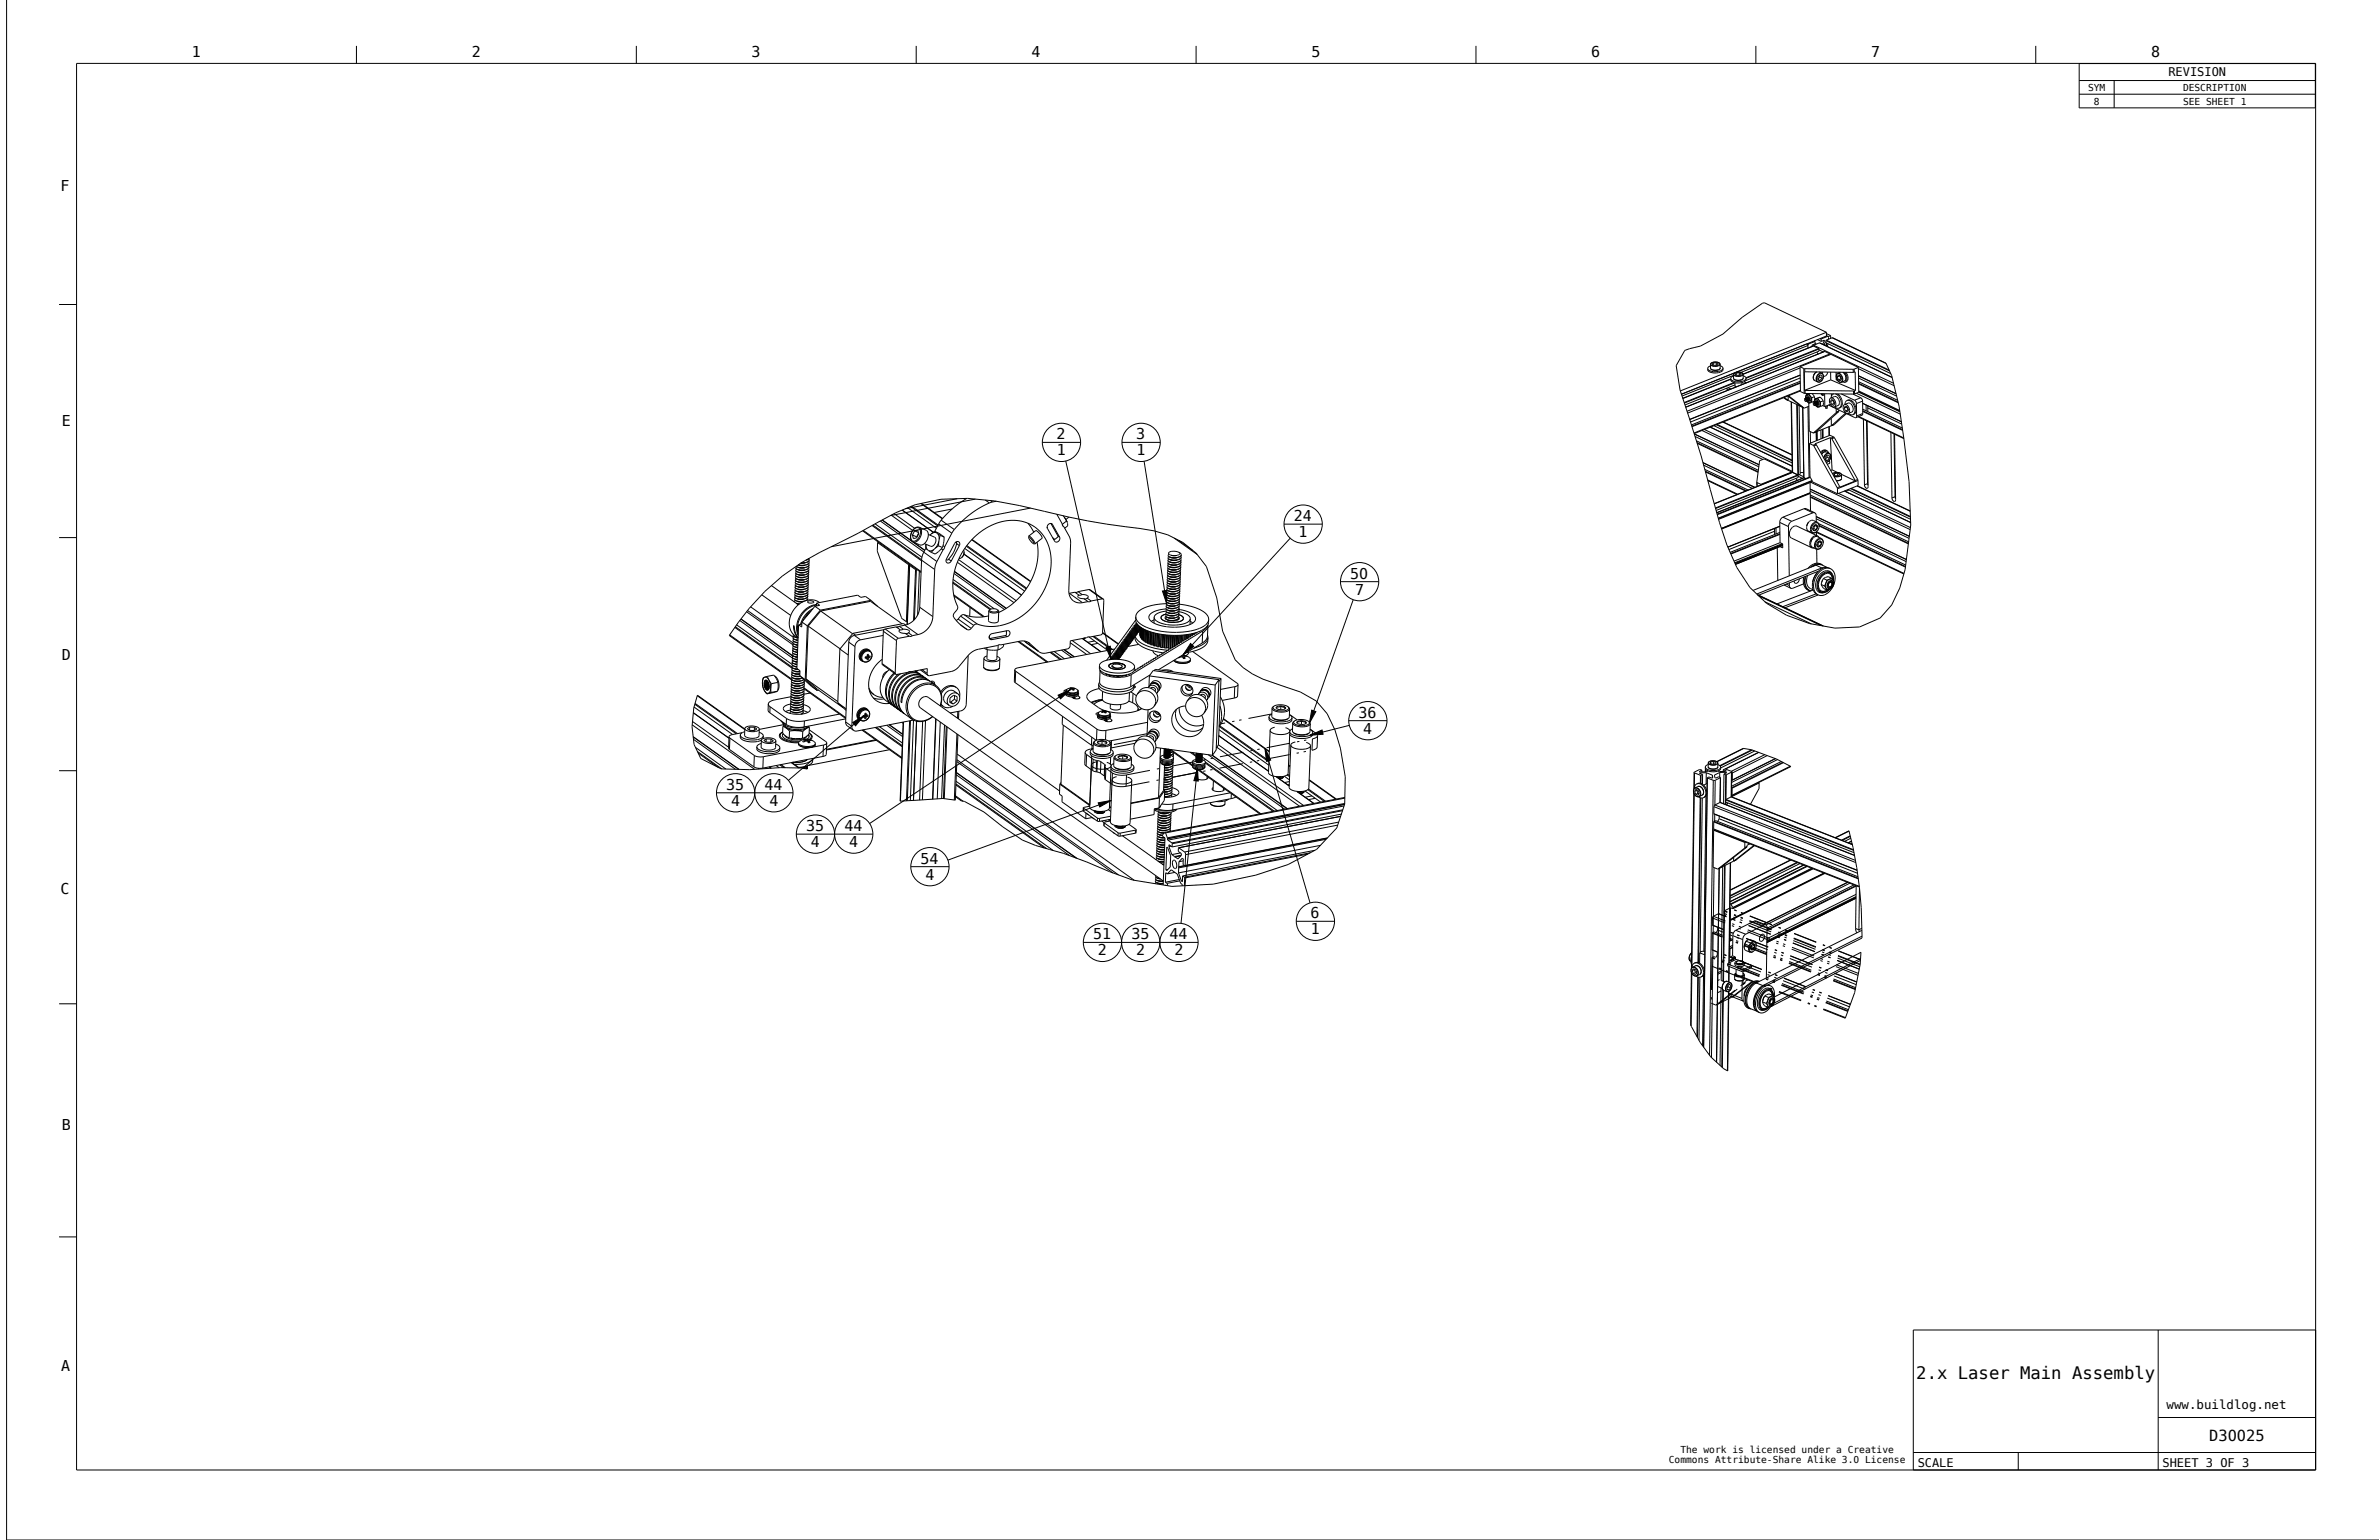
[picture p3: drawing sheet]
<svg xmlns="http://www.w3.org/2000/svg" width="864mm" height="559mm" viewBox="0 0 864 559" stroke-linecap="round" stroke-linejoin="round" font-family="sans-serif">
<defs><g id="words">
<text font-size="6.3" x="695.6" y="500.3">2.x Laser Main Assembly</text>
<text font-size="5.6" x="802" y="522.7">D30025</text>
<g font-size="5.4">
<text x="69.6" y="20.9">1</text>
<text x="171.2" y="20.9">2</text>
<text x="272.8" y="20.9">3</text>
<text x="374.4" y="20.9">4</text>
<text x="476" y="20.9">5</text>
<text x="577.6" y="20.9">6</text>
<text x="679.2" y="20.9">7</text>
<text x="780.8" y="20.9">8</text>
<text x="22" y="69.3">F</text>
<text x="22.5" y="154.7">E</text>
<text x="383.6" y="159.5">2</text>
<text x="412.5" y="159.5">3</text>
<text x="383.7" y="165.3">1</text>
<text x="412.6" y="165.3">1</text>
<text x="469.7" y="189.1">24</text>
<text x="471.4" y="194.9">1</text>
<text x="490.1" y="210">50</text>
<text x="491.9" y="215.8">7</text>
<text x="22.5" y="239.6">D</text>
<text x="493.1" y="260.4">36</text>
<text x="494.9" y="266.2">4</text>
<text x="263.6" y="286.6">35</text>
<text x="277.5" y="286.6">44</text>
<text x="265.4" y="292.4">4</text>
<text x="279.3" y="292.4">4</text>
<text x="292.6" y="301.6">35</text>
<text x="306.5" y="301.6">44</text>
<text x="294.4" y="307.4">4</text>
<text x="308.3" y="307.4">4</text>
<text x="334.2" y="313.4">54</text>
<text x="335.9" y="319.2">4</text>
<text x="22" y="324.5">C</text>
<text x="475.7" y="333.2">6</text>
<text x="396.8" y="340.9">51</text>
<text x="410.7" y="340.9">35</text>
<text x="424.6" y="340.9">44</text>
<text x="475.9" y="339">1</text>
<text x="398.6" y="346.7">2</text>
<text x="412.4" y="346.7">2</text>
<text x="426.3" y="346.7">2</text>
<text x="22.5" y="409.9">B</text>
<text x="22.2" y="497.3">A</text>
</g>
<text font-size="4.5" x="786.5" y="511.3">www.buildlog.net</text>
<g font-size="4.3">
<text x="787.1" y="27.7">REVISION</text>
<text x="696.1" y="532.2">SCALE</text>
<text x="785" y="532.2">SHEET 3 OF 3</text>
</g>
<g font-size="3.5">
<text x="758" y="33">SYM</text>
<text x="792.5" y="33">DESCRIPTION</text>
<text x="760.1" y="37.9">8</text>
<text x="792.5" y="37.9">SEE SHEET 1</text>
<text x="610" y="527.1">The work is licensed under a Creative</text>
<text x="605.8" y="530.9">Commons Attribute-Share Alike 3.0 License</text>
</g>
</g></defs>
<g fill="none" stroke="#000" stroke-width=".36">
<path d="M2.4 0v558.8h861.2M129.4 16.7v6.3M231 16.7v6.3M332.6 16.7v6.3M434.2 16.7v6.3M535.8 16.7v6.3M637.4 16.7v6.3M739 16.7v6.3M27.8 23h812.8v510.4h-812.8zM754.8 23.1h85.7v16h-85.7zM754.8 29.2h85.7M754.8 34.2h85.7"/>
<path d="M767.5 29.2v9.9M21.4 110.5h6.4M620.9 132.8l-.8 .4-.2 .5M620.9 133.6l.5 .5 1.3 .2 1.2-.2 .5-.6-.5 .7-1.2 .2-1.3-.2zM621.1 131.9l.8-.4 1.2-.1 1 .3 .3 .5-.7 .6-1.5 .1-1.1-.4zM621.2 131.8l1.8-.4 1 .3 .3 .4-.7 .6-1.4 .1-1-.4zM621.9 131.7v.7M623 131.6v.9M623 131.6l-1.1 .1M623 131.6l.8 .4-.4 .5-1.1 .1-.8-.4 .4-.5M623.9 134.1v.1M624.4 132.7l.8 .4 .3 .5"/>
<path d="M625.5 133.6l-.1 .7-.4 .5-2.3 .5-2.2-.4-.5-.5-.1-.7M625.5 133.6l-.9 .9-1.9 .4-2-.4-.8-.8M629.3 136.4l-.8 .5-.2 .5M629.3 137.3l.5 .5 1.2 .2 1.3-.2 .5-.6-.5 .6-1.3 .2-1.2-.2zM629.7 135.3l-.4 .4v.3l1.1 .5 1.6-.1 .8-.6M629.7 135.3l-19.3 7.7M629.9 135.2l-.2 .1M630 135.2h-.1M630.3 135.4v.6M631.4 135l-1.4 .2M631.4 135l.9 .3 .5 .4M631.4 135l1.1 .4 .1 .5-1.1 .5h-1.4l-.7-.6 .5-.6"/>
<path d="M631.4 135l-1.5 .2M631.4 135.3v.8M631.4 135.3l-1.1 .1M631.4 135.3l.7 .3-.3 .5-1.1 .1-.8-.3 .4-.5M632.8 135.7v.1M632.8 136.3l.8 .5 .2 .5M633.1 138.5l.8 .4M633.8 137.3l-.8 .9-1.9 .3-2-.3-.8-.8M633.8 137.3v.6l-.5 .5-2.2 .6-2.3-.5-.5-.4v-.7M653.4 133.1l11.2-4.5 10 4.7M653.4 133.1l.2 9 1.3 .6M653.4 133.1l1.4 .6"/>
<path d="M654.8 133.7l.1 9M654.8 133.7l.3 .1M655.1 133.8l17.6 .2M655.1 133.8l.1 1.1M655.2 134.9l17.5 .2M655.2 134.9l-.1 6.7M658.2 137.3l.1 .1M658.3 137.4l.5 .7M658.3 136.4l-.1 .9M658.3 136.4v1l.4 .7M659.4 135l-.7 .5-.4 .9M659.5 135l-.7 .5-.5 .9"/>
<path d="M659.9 137.7l.8 .4M660 135.8l1.2-.4 .7 .9-.4 1.5-1.1 .9-.7-.2-.4-.7 .1-1zM660.1 135.9l1.1-.4 .4 .3 .3 .6-.4 1.4-1.1 .8-.7-.2-.3-.6 .1-1zM660.6 136.1v.8M660.6 136.9l-.7 .7M660.6 136.9l.8 .4M660.6 136l-.7 .8v1.1l.8 .2M660.6 136l.8 .2v1.1M661.4 137.3l-.7 .8M661.7 135.8l.1 .1M663 120.6l-22.5-10.7-.7 .1-7.4 5.2-7 6-8.1 4.4-5.7 1.6-3.1 5.5 1.4 8.8a605.9 605.9 0 0 1 14.3 48l2.7 8.3 3.6 8.1a39.3 39.3 0 0 0 26.4 20.4l9.2 1.6 8.9-.4 7.5-3.3 4.2-4.7 2.9-6.1 2-6.8 2-16.1-.6-15.8-3.6-27.3-2.7-11.1-2.1-4.5M663 120.6l-53 21.2"/>
<path d="M663 120.6v1.3l-33 13.3M663 121.1l1.5 .7M664.5 135l.1 2.8M664.5 121.8l-.8 .3M664.5 121.8v1M664.6 137.8l-9.5 3.8M664.6 137.8l9 3.9M666.5 135l.1 2.9 .4 .1M666.6 136.1v.5M666.7 136l-.1 .6M666.7 136l.6-.4 1 .6 .5 1.3-.3 1-.5 .2-.7-.4-.7-1.7M666.9 136.8l.4-.8 .8 .4 .4 1.1-.4 .7-.8-.4"/>
<path d="M666.9 136.8l.4 1M667.1 135.5l-.5 .6M667.1 135.5h.1M667.1 135.5l.8 .1 .8 .9 .2 1.1-.2 1-.7 .2-.6-.4-.6-.8-.2-1M667.9 136.4l.4 1.1M667.9 136.4l-1 .4M667.9 136.3v.1M668.3 137.5l.1 .1M668.3 137.5l-1 .3M668.8 138.6l1 .1M669 135.1l.4 .4M669 135.1l.5 .4"/>
<path d="M669.4 135.5l.5 .7M669.5 135.5l.4 .7M669.6 135.1l.7 1.1 .2 1-.1 1-.6 .5M669.9 136.2l.2 .7M670 135.1l.7 1.1 .2 1.1-.3 .9-.8 .5M670.1 136.9l-.1 .9-.4 .5 .4-.5zM672.7 134v1.1M673.1 133.9l-.4 .1M673.1 133.9v1.2M673.1 135.1l.3-.2 .2 6.8M673.1 135.1h-.4M674.6 133.3l.2 9-1.6 .6"/>
<path d="M674.6 133.3l-1.5 .6M615.3 158.4l23.2 11M615.8 159.9l22.5 10.7M617.8 156.2l22.1 10.5M618.7 155.9l31.9 15.1M620.8 155l29.8 14.2M622.2 154.5l28.4 13.5M623 154.1l27.6 13.1M623.3 154l27.2 13M625.4 153.2l25.1 11.9M625.6 153.1l24.9 11.9M626.8 140.9v.2"/>
<path d="M627.3 140.7l1 .5M647.5 144.3l.7 .5M648.2 144.8l6.7 3.2M648.2 144.8v.1M649 143.7l5 3.9M649.1 143.7v1.6l-1.4-1.1M649.3 143.6l5.5 4.4M654.1 147.6h.1M654.8 148h.1M654.9 142.7l.4 .1M655.1 145l.2 .5M655.1 145h.1"/>
<path d="M655.1 144.9v.1M655.1 141.6l.2 .1M655.1 144.9l.4 .1-.1 .6M655.1 144.9h.1M655.3 141.7l17.5 .2M655.3 141.7v1.1M655.3 142.8l17.6 .2M655.3 145.5h.1M655.3 145.5l.1 .1M655.3 144.6l-.2 .3M655.3 144.6h.2M655.4 145.6h.3"/>
<path d="M655.4 145.5h.1M655.4 145.6h.1M655.4 144.6h.1M655.4 144.7l-.3 .2M655.4 144.7v.1M655.4 144.6h-.1M655.4 144.8l.3 .4M655.5 144.6h.1M655.5 144.5h-.1M655.5 144.5h.2M655.5 144.6l.3 .3M655.5 144.6l.4 .5-.1 .5"/>
<path d="M655.5 144.8l.2 .5M655.6 144.5h-.1M655.6 144.5h.1M655.6 143.3v.3M655.6 144.5v-.7l.5-.3 .6 .4 .4 .8 .1 .7-.3 .5h-.5l-.5-.4M655.7 144.5h-.1M655.7 144.5h.1M655.7 144.5l.3 .3M655.7 143.3h-.1M655.7 144.6l.4 .6M655.7 144.4l.1 .1M655.7 144.4l-.1 .1"/>
<path d="M655.7 145.2h.1M655.7 143.3h.1M655.7 145.2v.1M655.7 145.3v.3M655.7 142.8l.1 .4M655.8 145.6h-.1M655.8 145.6h.1M655.8 144.4h-.1M655.8 144.4h.1M655.8 144.9l.1 .3M655.8 144.9l.1 .2M655.8 143.2l-.1 .1"/>
<path d="M655.8 144.4h.2M655.8 144.5h.1M655.8 145.5v.1M655.8 144.5l.3 .2M655.8 145.5l.7 .6M655.8 144.5l.4 .6M655.9 144.4h-.1M655.9 144.4h.1M655.9 145.2l-.1 .3M655.9 145.5h.1M655.9 143.2h-.1M656 145.5h.1"/>
<path d="M656 144.3l-.1 .1M656 144.8l.1 .3M656 144.4h.1M656 144.3h.1M656 144.3l.6 .7M656 143.2l-.5 .5v.8M656 143.2h.5l.6 .5M656 143.2h-.1M656 144.4l.3 .2M656 144.4l.2 .2M656 144l-.2 .4M656 144l.6 .1 .3 .7"/>
<path d="M656.1 144.3h-.1M656.1 144.3h.1M656.1 145.2l-.1 .3M656.1 143.9v.1M656.1 145.1h.1M656.1 145.1v.1M656.1 145.5h-.1M656.1 144.7l.1 .3M656.1 145.4v.1M656.2 144.3h.1M656.2 144.3h-.1M656.2 145.4h-.1"/>
<path d="M656.2 145.4l.5 .2M656.2 144.3l.3 .4M656.2 144.6l.2 .5M656.3 145.4h.1M656.2 145.1l-.1 .3M656.2 145v.1M656.2 145.1h.1M656.3 144.6v.1M656.3 145.1l-.1 .3M656.3 144.7l.1 .3M656.3 144.7l.1 .2M656.3 144.3h-.2"/>
<path d="M656.3 144.3h.1M656.4 144.3h.1M656.4 145.1l-.1 .3M656.4 145h.1M656.4 145v.1M656.4 145.1l-.1 .2M656.4 144.3l.3 .5M656.5 144.3l.2 .4M656.5 145.3h.1M656.5 144.3l.1 .2M656.5 146.1h.1M656.5 145.3h-.1"/>
<path d="M656.5 146.1l.5 .1M656.5 146.1l.6 .1M656.5 144.7l.1 .2M656.5 144.8l.1 .1M656.6 145l-.1 .3M656.6 144.9v.1M656.6 145.2l-.1 .1M656.6 146.2l.2 10.2 1.5 .7M656.6 147.4l-1.7 .6M656.6 143l-.6 .2M656.6 143l.5 .7M656.7 145.2h-.1"/>
<path d="M656.7 144.8v.1M656.7 144.7l.1 .1M656.7 145.5v.1M656.7 144.9h.1M656.7 144.9v.3M656.8 144.8v.1M656.8 144.9h.1M656.8 144.9l-.1 .3M656.9 144.8v.1M656.9 144.9l-.2 .6M656.9 142.8l-1.3 .5M657.1 142.8l-.5 .2"/>
<path d="M657.1 143.7l.6 .6M657.1 143.7l.5 1.5M657.1 146.2h-.1M657.6 145.2l.1 .8M657.6 145.2l-.5 1M657.7 144.3l-.1 .9M657.7 146l-.6 .2M657.8 142.8l.9 1.1M658.2 146.5l.3 .5M658.2 146.5h.1M658.3 146.4l-.1 .1M658.3 146.4l.4 .1-.1 .6"/>
<path d="M658.5 147h.1M658.5 146.2l-.2 .2M658.5 146.1l-.2 .3M658.5 146.1h.2M658.5 145.7h.1M658.5 146.2h.1M658.5 147.1h.3M658.5 147v.1M658.5 146.2l.4 .5M658.5 147.1h.1M658.6 145.7v.3M658.6 145.6l-.9 .4"/>
<path d="M658.6 147.1h-.1M658.6 146l-.1 .1M658.6 146.1h-.1M658.6 146.1h.1M658.6 146h.1M658.6 146l.2 .1M658.7 143.9v1.1M658.7 143.9l-1 .4M658.7 146.1l.3 .3M658.7 146.1l.4 .7M658.7 146.3l.2 .5M658.7 146h-.1"/>
<path d="M658.7 146h.1M658.8 144.8l-.1 .3M658.8 144.8h.1M658.8 146h.1M658.8 146h-.1M658.8 146h.2M658.8 146.1l.4 .4-.1 .5M658.8 146l.3 .3M658.9 146h-.1M658.9 146h.1M658.9 146.7h.1M658.9 146.8l-.1 .3"/>
<path d="M658.9 147.1h-.1M659 147.1h.1M658.9 145.9v.1M659 145.9h.1M659 146.4l.1 .3M659 146h.1M659 145.9h-.1M659 145.9h.2M659 146l.4 .5M659 147l.6 .6M659 146l.4 .6M659 144.8l-.4 .9"/>
<path d="M659 144.7l-.2 .1M659.1 145.9h.1M659.1 145.9h-.1M659.1 146.8l-.1 .3M659.1 146.7h.1M659.1 146.7v.1M659.1 147h.1M659.1 147h-.1M659.1 144.7h-.1M659.1 145.8l-.1 .1M659.1 146.3l.1 .3M659.2 145.9h.1"/>
<path d="M659.2 145.8h-.1M659.2 145.8l.1 .1M659.2 144.7l-.2 .1M659.2 145.9l.3 .3M659.2 145.9l.4 .7M659.2 145.5l-.2 .4M659.2 144.7h.1M659.2 144.7l1.1 .5M659.2 145.5l.8 .5-.1 1.1M659.2 145.5h.1M659.2 145.8h.1M659.2 144.7h-.1"/>
<path d="M659.2 146.6h.1M659.2 146.6l.1 .1M659.3 146.7l-.1 .3M659.3 147h-.1M659.3 146.9h.1M659.3 145.8h-.1M659.3 147h.1M659.3 146.3l.1 .2M659.3 145.8h.1M659.3 145.8h.2M659.3 146.9l.6 .2M659.4 145.8l.3 .6"/>
<path d="M659.4 145.9l.3 .6M659.4 146.6l-.1 .3M659.4 146.5v.1M659.4 146.9l.4 .2M659.4 146.6h.1M659.4 146.9h.1M659.5 146.2l.1 .3M659.5 146.2l.1 .2M659.5 146.9h-.1M659.5 145.8h-.2M659.5 145.8h.1M659.5 146.8v.1"/>
<path d="M659.6 146.6l-.1 .3M659.6 146.5h.1M659.6 146.5v.1M659.6 146.6l-.1 .2M659.6 145.8l.3 .6M659.6 146.8h-.1M659.6 145.8v.1M659.6 145.8l.3 .4M659.6 147.6h.1M659.6 146.1l.1 .3M659.6 145.9l.2 .1M659.7 147.6l.2 .2"/>
<path d="M659.7 146.8h-.1M659.7 147.6l.6 .1M659.7 146.5l-.1 .3M659.7 146.4h.1M659.8 146.4v.1M659.8 146.5l-.1 .3M659.8 146.8h-.1M659.8 146l.1 .2M659.8 144.5l-.6 .2M659.8 144.5l.5 .7M659.8 146.1h.1M659.8 146.7v.1"/>
<path d="M659.9 146.7h-.1M659.9 147.1h-.1M659.9 146.2v.2M659.9 147.1h.1M659.9 146.4l-.1 .3M659.9 146.4h.1M659.9 146.4v.3M660 147.8h-.1M660 145.5l-.9-.4-.4 .9M660 145.5v.1M660 145.6l.4 .9M660.2 147.7l-.2 .1"/>
<path d="M660.3 145.2l.1 .2M660.3 147.7h-.1M660.3 147.7h.1M660.4 147.6l-.1 .1M660.4 146.5v.1M660.4 146.6l-.4 .9-.9-.5M660.4 145.4l.4 1.3M660.4 147.6h.1M660.4 145.4l.5 .4M660.5 144.2l-1.7 .6M660.5 144.2h.1M660.8 144.1l1 1.3"/>
<path d="M660.8 144.1l-1 .4M660.8 144.1l-.3 .1M660.8 146.7l-.5 1M660.8 146.7l.1 .8M660.9 145.8l-.1 .9M660.9 147.5l-.5 .1M661 142.9l.5 .5h.4M661.2 142.9l.7 .5M661.4 142.9l.2 .2 .1-.2M661.6 142.9l.1 .2M661.7 147.2l.7 .3M661.8 145.4v1.7l-.9 .4"/>
<path d="M661.8 145.4l-.9 .4M661.8 143.4h.1M661.9 143.4h.1M662 143.3l-.1 .1M662 143.3h.1M662.1 142.9l-.1 .4M662.4 142.9v4.6M662.7 147.4v.6M662.7 148h.2M662.7 148l.3 .2M662.9 147.3v.7M662.9 148l.1 .2"/>
<path d="M663.1 148.2h-.1M663.1 148.2h.1M663.4 147.2l-.3 1M663.8 147l9.9 4.6M664.4 158.8l.3 .2M664.4 158.8l-5.6 2.3 .3 .1M664.4 158.8l.7 11.7M664.4 146.7l-2 .8M664.5 145.7l.4-.7 .7 .3 .4 1.1-.3 .7-.8-.3M664.5 145.7l.4 1.1M664.7 159l.3 .2M664.8 142.9v.9"/>
<path d="M665 159.2l8.4 15.2M665.4 145.3l.4 1.1M665.4 145.3l-.9 .4M665.5 145.2l-.1 .1M665.5 142.9l-.5 .5-.3 1M665.6 142.9h-.1M665.7 158.6l.2 .2M665.7 158.6l-1 .4M665.7 158.6l-1.4-.7-7.5 3M665.8 146.4l.2 .1M665.8 146.4l-.9 .4M665.8 154.1l-7.5 3"/>
<path d="M665.8 154.1h.1M665.9 158.8l8.5 15.2M665.9 158.8l-.9 .4M666 147.6l.9 .5h.7M666.3 142.9l1.2 .9 .8 1.6 .1 1.7-.8 1M666.5 149.8l-8.2 7.3M666.6 148.3v1.2M666.6 149.5l-.1 .3M667 142.9l1.2 1.3 .6 1.7-.2 1.5-1 .7M667.4 149.4l-8.2 7.3M667.4 149.4l-.9 .4M667.5 148.8v.3"/>
<path d="M667.5 149.1l-.9 .4M667.5 149.1l-.1 .3M668.4 142.9l4.8 2.3M669.5 148.1l.4-.8 .7 .4 .4 1.1-.3 .7-.8-.4M669.5 148.1l.4 1M669.9 149.9l-5.1 4.6v-2.7M670.3 150.1l-4.5 4M670.4 147.7l.4 1.1M670.4 147.7l-.9 .4M670.4 147.6v.1M670.5 145.3l1.4 .3 1.2 1.7 .3 1.9-.3 .8-.5 .5M670.5 145.3l.8-.2 .8 .2 1.4 1.8 .2 2.3-.4 .7-.7 .4"/>
<path d="M670.5 145.3l-.5 .5-.3 .9M670.8 148.8h.2M670.8 148.8l-.9 .3M671 150l.9 .5h.7M672.7 143l2.8 1.3M672.8 141.9l.1 1.1M673.2 141.8l-.4 .1M673.2 141.8v1.1M673.2 145.2l.7 1.2M673.2 142.9l-.3 .1M673.6 141.7l-.4 .1M673.9 146.4l.1 4.5"/>
<path d="M674 150.9l-.3 .7M675.5 144.3l.6 1.2M675.5 144.3l-2.3 .9M676.1 145.5l-2.2 .9M676.1 145.5l.1 4.5M676.2 150l-.2 .6-2.3 1M676.2 150l-2.2 .9M676.4 152.2l.4 23.7M677.4 147v2.1M677.6 152.7l.3 22.8M677.8 152.8l.3 23.8a.61 .61 0 0 1-.6 .6 .61 .61 0 0 1-.6-.7l-.1-.6M686.4 156.9l.4 23.8"/>
<path d="M687.5 157.5l.4 22.7M687.7 157.5l.4 23.8a.61 .61 0 0 1-.6 .7 .61 .61 0 0 1-.6-.7l-.1-.6M616 160.6l22.2 10.6M616.1 160.9l22.1 10.5M618.4 168.8l17.7 8.4M618.9 170.3l15.7 7.5M619 171l15 7.1M619.1 171.2l14.6 7M619.9 174.2l10.9 5.1M620 174.4l10.5 5M637.1 176.8l-18.9-8.9 18.8 9M637.7 175l.2 1.2"/>
<path d="M637.7 175l.2 .1M637.7 175h.1M637.9 175.1l1.3 .7M637.9 175.1v1.1M637.9 176.2l.3 .2M638.6 168.6l-23.6-11.1 23.6 11.2M639.2 175.8v.2M650.4 171.3v.2M650.4 171.3l-10-4.8-1.7 .8-1 7.7M650.4 171.3l-11.2 4.5M650.7 171.4l-28.4 11.4M650.7 171.4l1.9 .9"/>
<path d="M652 173.6l.4 .7M652.6 172.8l1.7 .8M652.6 172.3l.1 .2M652.6 172.3l-29.9 12M652.7 172.5l.1 .8-29.8 11.9M652.7 172.5l-29.9 12M653.1 172.2l1.7 .8M654.8 173.4h.1M654.8 173.4l.7 .3M654.8 173.4l-31.6 12.7M656.8 160.9l1.4 .7M656.8 160.9l.2 12.2"/>
<path d="M657 173.1l.2 .1M657 173.1l-33.7 13.5M657.1 175.1v3.7M657.1 177.4l36 17.2M657.1 177.5l36 17.1M657.1 178.3l35.9 17M657.1 178.8l-32.2 13M657.1 178.8v.3M657.1 179.1l.1 6.2M657.1 179.1l-32.1 12.9M657.1 179.6l35.7 17M657.2 173.2l.6 1.2"/>
<path d="M657.2 173.2l-33.8 13.6M657.3 175l36.1 17.2M657.8 174.4v.1M657.8 174.4l-34.1 13.6M657.8 174.5l.1 .3M657.8 174.5l-34 13.7M657.9 174.8l9.1 4.4M657.9 174.8l-34 13.6M658.2 161.6l.2 .2M658.4 161.8l8.5 15.2M659.1 161.2l.3 .2M659.1 161.2l-.9 .4"/>
<path d="M659.4 161.4l8.4 15.2M659.4 161.4l-1 .4M662 166.1l.4-.9 .6-.6 .8-.2 .5 .3 .3 .7-.1 .9-.5 .9-.7 .4M662.1 166.3l.9-1.5 .7-.3 .6 .3 .3 .7-.2 .8-1 1.3M662.6 166.8l.7 .3M662.9 164l-.8 .1-.8 .7M662.9 164h.1M663 164h-.9l-.8 .8M663.1 163.5l-1.1-.2-1.1 .8M663.1 163.5l.7 .9M663.1 163.5h-1l-1 .9M663.2 165.1l.1 .8"/>
<path d="M663.3 165.9l-.7 .8M663.3 165.9l.8 .4M663.3 167.6l-.4 .1M663.4 167.6l-.6 .1M664.1 166.3v-1l-.8-.2-.7 .8v1l.7 .2M664.1 166.3l-.8 .8M664.1 167l.1 1.1-.9 .4M665.1 170.5l2 1M665.1 170.5l-.6 .2M665.7 172.8h1.7l1-.6-.3-.4-.9-.3-2 .4 .8-.4h1.6l.9 .6-.2 .5-.6 .3h-1.9M666 171.8v.7M666.6 174.4l1.3-.2 .6-.6-.6 .7-1.2 .2"/>
<path d="M666.9 177l.1 .3M667 177.3v1.9M667.1 171.7l-1.1 .1M667.1 171.7v.9M667.1 171.7l.8 .4-.4 .4-1.1 .2-.8-.4 .4-.5M667.4 179l26.1 12.4M667.8 176.6l-.9 .4M668.5 172.1l5 2.4M669.5 178.2l24.1 11.4M670.9 177.6l22.6 10.8M671 177.7v.1M671.7 177.3l21.8 10.3"/>
<path d="M672 177.2l21.5 10.2M673.4 174.4l.1 .1M673.5 174.5l-5.7 2.1M674.1 176.3l19.3 9.2M674.3 176.3l19.1 9.1M674.4 174l.1 .3M674.4 174l-1 .4M674.5 174.3v1.9l-7.5 3M674.5 174.3l-7.5 3M677.9 175.5l-1.1 .4M677.9 175.5l.2 .6M21.4 195.1h6.4"/>
<path d="M318.6 196.9l-.1 3.3 8.7 23.9 1.8 1.5M318.6 196.9l11.2 8M319 196.8l-.4 .1M331.2 194.1l1.6 .7M331.7 192.1l.1-.1a1.39 1.39 0 0 1 1.9-.3 1.39 1.39 0 0 1 .4 1.9l-.4 1.2-.8 1.1a1.39 1.39 0 0 1-1.9 .2 1.39 1.39 0 0 1-.4-1.8l.4-1.3zM332 192.6l-.8 1.5M332 192.6l1.4 .6M332 192.6l1.2-.2 .3 1.3-.8 1.5-1.1 .2-.4-1.3M332.8 194.8v.2M333.4 193.5l-.6 1.3M333.7 191.3l.5 .5 .3 .8-.3 2.1-1.3 1.6-.8 .4h-.7M333.7 191.3l2.5 1.1a3.3 3.3 0 0 1-.8 5l-1.3 .4-2.7-1.1"/>
<path d="M333.7 191.3a3.3 3.3 0 0 0-3.1 4.2l.8 1.2M336.1 197.5l.5 1.9a1.09 1.09 0 0 1-.5-1.6zM336.7 199.5l.4 .3M337 193.9l2.5 1.2 .3 .8-.3 1.1-.6 .9-.8 .4-2.5-1.1M337.1 199.8l1 .6M338.1 193.7l-.5 .5M339 199.4l-.9 1M339 199.4l-1 .5-.9-.1M339.3 192.8l-1.2 .9M339.3 192.8l1.4 .6 2 1.5M339.3 192.8l.7 .5M339.5 199l-.5 .4"/>
<path d="M340 193.3l-.9-.1-1 .5M340 193.3l.3 .3M340.3 193.6l.5 .9 .1 1.3M340.3 193.6l1 .7M340.7 198.1l-1.2 .9M340.7 198.1l1.4 .6M340.8 196.4l-.1 1.7M340.8 196.4l-.5 1.4-.8 1.2M340.9 195.8l-.1 .6M341.3 194.3l1.4 .6M341.3 194.3l-.4 1.5M341.7 188.8l-.9 1.3 4.7 3.4 .9-1.4"/>
<path d="M341.7 188.8l4.7 3.3M342.1 198.7l-2.6 2.3-1.4-.6M342.7 194.9l-.6 3.8M345.6 184.7l-6.5 1.3M346.9 196.8l.4 .2M347 196.7l.3 .3M347.3 197.3l1 .7M347.3 197l-.7 2.3-.8 1.8-1.8 2.2-.5-.3M347.5 181l-18.9 3.6M348.3 198l-3 5.6M348.3 198a.97 .97 0 0 0-.4-1.5 .97 .97 0 0 0-1.4 .7l-2.9 5.6a.97 .97 0 0 0 .4 1.5 .97 .97 0 0 0 1.3-.7M349.8 199.6l.2 .6"/>
<path d="M350.9 180.9l-4.6 3.2-4.6 4.7M354.1 181.1l-30.9 6M357.7 181.4l1.4 1.1M359.1 182.5a34.5 34.5 0 0 0-12.7 9.6M359.6 181.6l.7 .6M360.3 182.2l-1.2 .3M361.7 181.9l-1.4 .3M373.1 189.8l2.2 3.3M373.4 195l.7 1.3 1.1 1M373.4 195l.4 .1 .8 .8 .7 1-.1 .4M373.5 194.5l-.1 .5M373.5 194.5l1.4 1.2 .8 1.6"/>
<path d="M374.1 184.4l-72.4 14M375.2 197.3h.5M376 192.5l-2.5 2M376.5 196.7a24.4 24.4 0 0 1-14 25.5M378.2 195.3l-2.5 2M380.1 191.3l.1 .5M380.2 191.8l2.6 4.5a1.18 1.18 0 0 0 1.5 .1 1.18 1.18 0 0 0 .3-1.5M382.1 190.3l2.5 4.6M382.1 190.3a1.18 1.18 0 0 0-1.6 0 1.18 1.18 0 0 0-.3 1.5M382.1 190.3l-.6-.3 2.7 4.7-1.3 1M382.1 195.1l.8 .6M382.4 195.6l.5 .1"/>
<path d="M383.7 186.6v.1M384 194.4l.6 .5M385.6 190.2h.1M385.7 190.2v.3M386 187.1l.3 .5M386.3 187.6l1.1 1.8M386.3 187.6l.9 1.5M387.2 189.1l-1.5 1.1M387.2 189.1l.2 .3M387.4 189.4v.1M387.4 189.5l.2 1.3-1.1 .9M388 187.6l-1.1 .9"/>
<path d="M388.1 194.5l.6 2.3-.7 17.4a4.1 4.1 0 0 0 5 4.5l-4.9-3.4M644.2 192.8l-16.6 6.6M644.7 191.6v2.1M645.2 198.7l.2 11.8M646.1 189.6l3.1 1.5M646.1 189.6l.1 7.3M646.1 190.9l-18.9 7.6M646.1 193.2l-18 7.2M646.1 193.7l-17.9 7.1M646.1 193.9l-17.8 7.1M646.2 196.9l.9 .5v1.4l-1-.5M646.2 196.9l-16.7 6.7"/>
<path d="M647 197.3l-17.3 6.9M647.1 197.5l-17.3 6.9M647.1 197.6l-17.2 6.9M647.1 197.9l-17.1 6.9M647.2 187.7l-.8 .7-.3 1.2M647.2 187.7l3.2 1.5M649.2 191.1l.3 17.9M650.4 189.2l-.8 .7-.4 1.2M654.9 184.6h.7l3.2 1.5M654.9 184.6l-7.7 3.1M654.9 184.6l3.2 1.5M656.5 189.5l-.6 1.4"/>
<path d="M657.2 180.2l35.6 16.9M657.2 180.4l35.6 17M658 195.4l-.7 1.4M658.1 191.9l.4 .7M658.1 186.1l-7.7 3.1M658.1 191.6v.3M658.1 191.6h.1M658.4 191.8l1 .4M658.4 191.8l-.3 .1M658.5 190.8l-.4 .8M658.5 190.8h.1M658.7 190.6l.1 .1"/>
<path d="M658.8 186.1l.5 .7v2.5M658.8 186.1h-.7M658.8 190.7l1 .5M658.8 190.7l-.4 1.1M658.8 190.6l-.3 .2M659.2 193.1l-.7 .3h-.6M659.3 187.4l32.7 15.6M659.3 187.5l32.7 15.6M659.3 188.2l32.6 15.6M659.3 190.4l.5 .8M659.3 190.4l-.5 .2M659.3 190.4l-.8 .4"/>
<path d="M659.4 192.2l-.9 .4M659.4 193v1.3M659.4 193.2l31.7 15.1M659.4 193l31.8 15.1M659.5 199.3l.1 5.1M659.5 197.7l.5 .8M659.6 197.5l-.1 .2M659.6 192.8l-.4 .3M659.7 189.5l.5 .5M659.7 189.5l-1.2 .1-1 1.2-.3 1.6 .7 1M659.7 189.5l-2.1-.7-.8 .4-.7 1-.3 1.1 .2 .9 1.9 1.2M659.8 191.2l-.4 1"/>
<path d="M659.8 197.7l1 .4M659.8 197.7l-.3 .1M659.9 196.7l-.3 .8M660 196.7h-.1M660.2 190l31.6 15M660.2 190l.2 .7M660.2 196.5l.1 .1M660.3 196.6l1 .5M660.3 196.6l-.5 1.1M660.3 191.3l-.4 1-.7 .8M660.3 191.3l-.1-1-.6-.6-.9 .2-.8 .8-.4 1 .2 1.1 .6 .5 .9-.2M660.3 191.3h.1"/>
<path d="M660.4 190.6l31.3 15M660.4 190.7l-.1 .5M660.4 190.9l31.3 14.9M660.8 196.3l.5 .8M660.8 196.3l-.8 .4M660.8 198.1l-.8 .4M661.1 198.7l-.9 .6h-.9M661.2 195.4l.5 .7 .1 1M661.2 195.4l-2.1-.7-.8 .4-.7 .9-.3 1.1 .2 1 1.8 1.2M661.2 195.4l-1.2 .1-1 1.2-.3 1.6 .6 1M661.3 197.1l-.5 1M661.8 197.2h.1"/>
<path d="M661.8 197.1l-.1-.8-.4-.6-.6-.1-.6 .2-1 1.3 .1 1.7 .6 .4 .8-.2 .8-.7 .4-1.1M661.8 197.1v.1M687.9 180.2l-1.1 .5M687.9 180.2l.1 .6M276.5 215.8l10.5 7.5M280.1 212.5l9.7 6.9M288.4 218.4h.1M288.4 217.5a3.2 3.2 0 0 0 3.4 .7M288.5 216.6a3.2 3.2 0 0 0 3.5 .7M288.5 216.6a3.2 3.2 0 0 0 3.5 .6M288.5 216.5v.1M288.5 214.9a3.5 3.5 0 0 0 3.8 .6"/>
<path d="M288.6 214a3.3 3.3 0 0 0 3.6 .7M288.6 213.9a3.4 3.4 0 0 0 3.6 .7M288.6 213.9h.1M288.6 213.1v.1M288.6 212.3a3.6 3.6 0 0 0 3.8 .5M288.7 211.4a3.3 3.3 0 0 0 3.6 .6M288.7 211.3a3.2 3.2 0 0 0 3.6 .7M288.7 211.3h.1M288.7 209.6a3.3 3.3 0 0 0 3.8 .6M288.8 217.9l-.4 .6M288.8 208.8a3.7 3.7 0 0 0 3.6 .6M288.8 207.9a3.5 3.5 0 0 0 3.8 .6"/>
<path d="M288.8 216.2l-.3 .3M288.8 207a3.5 3.5 0 0 0 3.8 .6M288.8 206.9a3.5 3.5 0 0 0 3.8 .6M288.9 206.9h-.1M288.9 206.1a3.2 3.2 0 0 0 3.6 .7M288.9 206.1a3.2 3.2 0 0 0 3.6 .6M288.9 214.4l-.3 .3a1.52 1.52 0 0 0 2 .9l1.7-.2M288.9 213.5l-.3 .4M289 211.8l-.3 .3a1.52 1.52 0 0 0 2 .9l1.5-.2M289 218.9h.2M289 210.9l-.3 .4M289.1 209.2l-.3 .2a1.17 1.17 0 0 0 1.6 .9l2.1-.1"/>
<path d="M289.1 208.3l-.3 .3a1.51 1.51 0 0 0 2 .9l1.6-.2M289.2 207.4l-.4 .3a1.53 1.53 0 0 0 2.1 .9l1.7-.2M289.2 219l.9 .2M289.2 206.5l-.3 .4M289.2 218.9l1 .2M289.2 219l.8 .3M289.2 205.7l-.3 .4M289.5 218.3h2.1M289.5 217.4h2.2M289.6 216.5h2.2M289.6 215.6h2.2M289.6 214.8h2.2"/>
<path d="M289.7 213.9h2.2M289.7 213h2.2M289.7 212.1h2.2M289.8 211.2l2.2 .1M289.8 210.4h2.2M289.8 209.5h2.2M289.9 208.6h2.2M289.9 207.7l2.2 .1M289.9 206.9h2.2M290 206h2.2M290.9 204.2l6.7-3.8a430.4 430.4 0 0 0 27.6-14.3l7-3 9.4-1.9 9.7-.4 9.8 1 9.1 1.7a320.9 320.9 0 0 0 38.5 7.6 45.5 45.5 0 0 1 20.7 5.7l4.8 3.9 3.7 4.9 3.8 11.4 2.1 12 4.6 10.4a32.1 32.1 0 0 0 17 9.4l6.6 2.3 5.8 3.2 4 4.7a58.3 58.3 0 0 1 6.3 32.7l-2.8 8.7-7.3 7.8-10.4 5.5-11.8 3.9-15.4 3.2-15 .8-14.3-2.3-8.3-3a139.3 139.3 0 0 0-26.8-9.5l-4.9-2-7.1-4.8-6.8-5.3-7.1-3.9-1.1-.2M290.9 204.2a83.5 83.5 0 0 0-26.2 26.4"/>
<path d="M292.2 204.3l-1.6 .1M292.8 203.2h-.1M292.8 203.2l-.3 .1M293 217.7l.1 .1M293 216.8a1.02 1.02 0 0 1-.1 1 1.02 1.02 0 0 1-1.1 .3l-.4 .1a2.59 2.59 0 0 1-3-.8l.4-.3M293.1 215.9l.1 .4M293.1 214.2l-.9 .5M293.1 215a.92 .92 0 0 1-.1 1 .92 .92 0 0 1-.9 .3l-.6 .2a2.61 2.61 0 0 1-3-.9l.4-.3M293.2 214.2l.1 .4M293.2 213.3a.92 .92 0 0 1-.1 1 .92 .92 0 0 1-.9 .3M293.2 217.3l-.5 .6M293.2 212.4a.92 .92 0 0 1-.1 1 .92 .92 0 0 1-.9 .3l-.6 .1a2.57 2.57 0 0 1-3-.8l.4-.3"/>
<path d="M293.2 216.4l-.2 .5-1 .4M293.2 212.3l-.8 .5M293.2 216.3l-.3 .6-.9 .3M293.3 211.5l-.1 .8M293.3 218.2l1.1-.2 1 .5-1.5 .3-.6-.2zM293.3 211.4l-1 .6M293.3 215.5a3.8 3.8 0 0 1-4.5 .7l-.3-.4M293.3 210.7l.1 .4M293.3 214.7l-1 .7M293.3 214.6l-.3 .5-.7 .4M293.3 214.6v.1M293.3 214.6h.1"/>
<path d="M293.3 209.8a.92 .92 0 0 1-.1 1 .92 .92 0 0 1-.9 .3l-.6 .1a2.58 2.58 0 0 1-3-.8l.4-.4M293.3 213.8l-.2 .4M293.4 208.9v.7l-.9 .6M293.4 212.9a3.8 3.8 0 0 1-4.5 .6l-.3-.3M293.4 208a.91 .91 0 0 1-.1 1 .91 .91 0 0 1-.9 .3M293.4 208l-.8 .4M293.4 212l-.3 .5-.7 .3M293.4 207.2l-.8 .4M293.4 207.2l.2 .4M293.4 211.1l-.1 .3M293.5 206.3v.7l-.9 .5M293.5 210.3a3.6 3.6 0 0 1-4.8 .2"/>
<path d="M293.5 205.4a.97 .97 0 0 1-.1 1 .97 .97 0 0 1-.9 .4M293.5 209.4l-.3 .5-.7 .3M293.5 204.5a.92 .92 0 0 1-.1 1 .92 .92 0 0 1-.9 .3l-2 .2-1.4-.5a3.8 3.8 0 0 0 4.6-.4v-.1M293.5 203.7l-1.1 .5-1.7 .1M293.6 208.5l-.4 .6-.8 .3M293.6 203.6v.1M293.6 207.6l-.2 .4M293.6 207.6l-.3 .5-.7 .4M293.6 203.7l.1 .5M293.6 202.8a.91 .91 0 0 1-.1 1 .91 .91 0 0 1-.9 .3l-1.8 .1M293.6 206.8l-.2 .4M293.7 202.6l-.9 .6"/>
<path d="M293.7 205.9l-.3 .4-.7 .4M293.7 202.7l-.9 .5M293.7 204.2a3.5 3.5 0 0 1-3.9 .7M293.7 204.2a3.5 3.5 0 0 1-4 .8l1.1 .3 1.4-.2M293.7 202.6v.1M293.7 203.4l-.2 .3M295.8 220l2 1.4M295.8 220l-4.7 5.7M296.4 219.6a8.7 8.7 0 0 0-6.6 10.5M296.4 219.3a8.6 8.6 0 0 0-6.7 11.3M296.4 218.9v1M296.4 218.9l1.1 .8-1.7 .3"/>
<path d="M297.5 218.6a7.1 7.1 0 0 0-10 3.7 6.5 6.5 0 0 0 1.1 8.4l1.1 .8-.7-.1M316.2 217.8l2.4 2.3M316.2 217.8l-2-1.4-1.7 .4-1.2-.8-14.9 2.9M316.2 217.8l-18.4 3.6M329.8 204.9l-.8 20.7M330.3 204.8l-.5 .1M334.5 203.3l.8-2.9 4.8 3.4-.8 2.9M334.5 203.3l-.6 17M334.5 203.3l4.8 3.4M339.3 206.7l-.7 17M344.4 202.9l.9 .7M348.1 202.7a22.9 22.9 0 0 1 20-13.9 13.9 13.9 0 0 1 13.5 14.9 24.4 24.4 0 0 1-19.7 23.5 14.9 14.9 0 0 1-7.1-.7"/>
<path d="M348.1 202.7a20.6 20.6 0 0 0-.4 17.8l-1.6 2.8a8.6 8.6 0 0 0 4.4 4.8l.6 .3M349 202.3l-.9 .3M350 200.2l-.2 1.2-.8 .9M350 200.2l-.3 1.2-.7 .9M395.3 213.9l5.2 3.5zM400.5 217.4l.2 .5-.5 11.7-.6 .8M423.3 219a15 15 0 0 0-10.5 3.4l-.5 1.3M423.3 219.1a3.8 3.8 0 0 0 4.4 .3M423.4 219.2l.2 .3M423.4 218.4l.2 .2M423.4 217.4l.6 .5M423.4 217.3a3.2 3.2 0 0 0 3.6 .7"/>
<path d="M423.5 216.6l.5 .4M423.5 215.7l.2 .2M423.5 214.9l.3 .2M423.5 218.5l1.5 .5 2-.2M423.5 213.9l.6 .5M423.6 218.6l.3 .2M423.6 213.1l.3 .3M423.6 219.5l.3 .2M423.6 212.2l.3 .3M423.7 215.9l.1 .1M423.7 211.4l.5 .4M423.7 219.5l-.4 .4 .3 .4"/>
<path d="M423.7 210.4l.5 .5M423.7 218.7l-.4 .4M423.7 209.6l.6 .4M423.7 217.8l-.3 .3 .1 .4M423.8 216l.2 .2M423.8 208.7l.5 .5M423.8 216.9l-.4 .4M423.8 207.7l.6 .6M423.8 215.1l.3 .2M423.8 207.7a3.4 3.4 0 0 0 3.6 .6M423.8 207.6v.1M423.8 216l-.4 .5 .4 .4"/>
<path d="M423.8 206.9v.1M423.8 207l.6 .4M423.8 215.2l-.3 .3 .2 .4M423.9 213.4l.2 .1M423.9 205.9l.6 .6M423.9 205.9h.1M423.9 206.1l.5 .4M423.9 214.3l-.3 .2a2.09 2.09 0 0 0 2.7 1l.8-.2M423.9 212.5l.3 .2M423.9 219.7l1.5 .2 1.7-.2M423.9 219.7l1.3 .3 1.4-.1M423.9 205.2l.3 .3"/>
<path d="M423.9 213.4l-.3 .4 .3 .5M423.9 204.3l.6 .5M423.9 218.8l1.4 .4 1.3-.2M423.9 214.3l1.7 .3 1.7-.2M423.9 212.5l-.3 .4 .3 .4M424 203.4l.5 .5M424 203.3a3.4 3.4 0 0 0 3.7 .6M424 203.2v.1M424 217.9l1.5 .3 1.5-.2M424 217.9l1.3 .4 1.4-.2M424 211.7l-.3 .2a.94 .94 0 0 0 1.3 .9l2.2-.1M424 217l1.5 .3 1.7-.2"/>
<path d="M424 217l1.3 .4 1.4-.1M424 202.6l.6 .4M424 210.8l-.3 .4 .3 .4M424 211.6l1.7 .4 1.7-.2M424 216.2l1.5 .2 1.8-.2M424 216.2l1.3 .3 1.4-.1M424 201.7l.6 .5M424 209.9l-.2 .2a.93 .93 0 0 0 1.3 1l2.2-.1M424.1 215.3l1.5 .3 1.5-.2M424.1 215.3l1.3 .4 1.4-.2M424.1 209l-.4 .4 .4 .5M424.1 214.4l1.3 .4 1.4-.2"/>
<path d="M424.1 214.4l1.5 .3 1.7-.2M424.1 208.2l-.3 .4 .3 .4M424.1 209l1.7 .4 1.7-.2M424.1 213.5l1.3 .4 1.4-.1M424.1 213.5l1.5 .3 1.7-.2M424.1 207.3l-.3 .3M424.2 205.5l.3 .2M424.2 212.7l1.2 .3 1.5-.1M424.2 206.4l-.4 .4 .4 .5M424.2 211.8l1.3 .4 1.4-.2M424.2 211.8l1.5 .3 1.7-.3M424.2 205.5l-.3 .4"/>
<path d="M424.2 210.9l1.3 .4 1.4-.2M424.2 210.9l1.5 .3 1.6-.2M424.3 204.7l-.4 .2a1.16 1.16 0 0 0 1.6 .9l2-.1M424.3 210l1.5 .3 1.7-.2M424.3 210l1.2 .4 1.5-.1M424.3 203.8l-.4 .4 .4 .4M424.3 209.2l1.2 .3 1.5-.1M424.3 209.2l1.5 .2 1.7-.2M424.3 202.9l-.3 .3M424.4 208.3l1.2 .3 1.4-.1M424.4 208.3l1.4 .3 1.6-.2M424.4 202l-.4 .4 .4 .5"/>
<path d="M424.4 207.4l1.2 .4 1.5-.2M424.4 207.4l1.5 .3 1.7-.2M424.4 206.5l1.5 .3 1.7-.2M424.4 206.5l.2 .1M424.4 201.1a.85 .85 0 0 1 .2-.9 .85 .85 0 0 1 1-.2 2.3 2.3 0 0 1 2.7 1l-.9 .5M424.4 201.1l.4 .3M424.4 201.1a.51 .51 0 0 0-.4 .7 .51 .51 0 0 0 .7 .3l1.4 .3 1.5-.2M424.5 205.7l1.5 .2 1.5-.1M424.5 205.7l1.1 .3 1.6-.1M424.5 204.8l1.2 .3 1.5-.1M424.5 204.8l1.5 .3 1.7-.3M424.5 203.9l1.5 .3 1.7-.2"/>
<path d="M424.5 203.9l1.2 .4 1.5-.2M424.5 206.5l1.6 .2 1.5-.2M424.6 203l1.4 .3 1.8-.2M424.6 203l1.3 .4 1.4-.1M424.6 206.6l1.2 .3 1.3-.1M424.6 202.2l1.3 .3 1.4-.1M424.8 201.4h.1M424.9 201.4l1.2 .2 1.2-.1M425.1 201.5h2.1M427.1 219.7h.1M427.2 218.8a4.8 4.8 0 0 1-3.3 0M427.2 218.8l-.1 .1"/>
<path d="M427.2 218h-.1M427.2 217.1h.1M427.3 216.2h-.1M427.3 215.3l-.2 .1M427.3 215.3l-.1 .1M427.3 214.5h.1M427.4 213.6h-.1M427.4 201.5h-.1M427.4 212.7h-.1M427.4 211.8v.1M427.5 211h-.2M427.5 211h-.1"/>
<path d="M427.5 210.1h.1M427.5 217.8l-.5 .2M427.5 217.8l-.3 .2M427.5 209.2h.1M427.6 208.3l-.2 .1M427.6 208.3l-.1 .1M427.6 207.5h.1M427.6 206.6h.1M427.7 205.7l-.2 .1M427.7 205.7h-.1M427.7 204.8v.1M427.7 204h.1"/>
<path d="M427.8 218.6l-.6 .2M427.8 203.1h-.1M427.8 218.5l-.6 .3M427.9 219.3l-.8 .4M427.9 215.9l-.6 .3M427.9 215.9a4.8 4.8 0 0 1-4.1 .1M427.9 200.4a.89 .89 0 0 1 .9 .9 .89 .89 0 0 1-1 .8 4.8 4.8 0 0 1-3.2 .1M427.9 215l-.8 .3M427.9 219.3l.2 .4M427.9 219.3v.1M428 216.7a4.8 4.8 0 0 1-4.2 .2M428 218.4l.1 .4-.2 .5"/>
<path d="M428 219.2a15.8 15.8 0 0 1 10.3 4.1l.5 1.5M428 218.3l-.2 .2M428 217.5v.8M428 217.5l-.5 .3M428 214.9l-.7 .4M428 216.7l.1 .6-.6 .5M428 216.7l-.8 .4M428.1 211.5l-.7 .3M428.1 216.6l-.1 .1M428.1 215.8v.8M428.1 219.8l-.2 .3M428.1 219.7l-.4 .5-.8 .4"/>
<path d="M428.1 218.9l-.2 .4M428.1 212.3a4.5 4.5 0 0 1-3.9 .4M428.1 214l.2 .4-.3 .6M428.1 213.2l-.7 .4M428.2 214l-.9 .5M428.2 218l-.2 .4M428.2 211.4l-.8 .4M428.2 213.1v.1M428.2 217.2l-.2 .3M428.2 213.2v.7l-.9 .5M428.2 208l-.8 .3M428.2 212.3l.2 .4"/>
<path d="M428.2 216.3l-.1 .3M428.2 209.6a4.8 4.8 0 0 1-4.1 .3M428.3 210.5l.1 .4-.2 .6M428.3 208.8l-.8 .4M428.3 210.5l-.8 .5M428.3 214.5l-.1 1-.3 .4M428.3 209.6a.9 .9 0 0 1-.1 1 .9 .9 0 0 1-.9 .4M428.3 213.7l-.1 .3M428.3 209.6h-.1M428.3 208.8v.8M428.3 203.6l-.6 .3M428.4 209.6l-.9 .5"/>
<path d="M428.4 203.7l-.7 .3M428.4 212.8l-.3 .4M428.4 212.7a3.8 3.8 0 0 1-4.5 .6M428.4 208.7l-.1 .1M428.4 207.9v.8M428.4 206.1l-.8 .4M428.4 206.2l-.8 .4M428.4 207.9l-.1 .1M428.4 211.9l-.3 .4-.7 .4M428.4 207l.2 .4M428.4 205.3l-.9 .4M428.4 207l-.8 .5"/>
<path d="M428.4 211l-.3 1.3M428.4 206.1l.1 .1M428.5 210.2l-.2 .3M428.5 205.3l.1 .4-.2 .4M428.5 206.2a1.16 1.16 0 0 1-1.5 1.3l-1.6 .1-1.2-.3M428.5 209.2l-.1 .4M428.5 204.4l.2 .4M428.5 204.4l-.8 .4M428.5 208.4l-.1 .3M428.5 203.5a.91 .91 0 0 1 0 1 .91 .91 0 0 1-1 .3l-1.7 .2-1.5-.4M428.6 203.5l-.2 .2M428.6 207.5l-.2 .4"/>
<path d="M428.6 207.4l-.4 .7-.6 .2M428.6 202.6v.8M428.6 206.7l-.2 .3M428.6 202.6l-.8 .5M428.6 201.8a.91 .91 0 0 1-.1 1 .91 .91 0 0 1-.9 .3l-1.8 .1-1.4-.3M428.6 205.7l-.2 .5M428.7 201.7l-.9 .5M428.7 204.9l-.3 .4-.7 .4M428.7 204.8l-.3 .5M428.7 204l-.2 .4M428.7 203.2l-.1 .3M428.8 202.2l-.2 .4"/>
<path d="M428.8 201.4l-.1 .3M637.9 215.8l24 11.4M638.1 215.9l23.7 11.2M638.5 216.2l22.6 10.8M640.7 218.4l16.8 8M645.4 210.5l.1 .1M645.4 210.5v.1M647.6 212.3l2.5 1.2M648.4 211.9l1.2 .6M649.6 211.5v1M649.6 212.5l.5 1M654.7 211.9l-4 1.6h-.6"/>
<path d="M654.7 211.9l.7 1.5 1.3 .9M654.8 209.4l-.1 2.5M655.3 209.2l-.2 .9a3.8 3.8 0 0 0 1.6 4.2M655.6 209.1l-.3 1.5a3.3 3.3 0 0 0 2.1 3.8M656.2 208.8l-.4 1.8 .2 1.6 .8 1.1 1.4 .7M656.7 214.3l.5 .2M658 211.4v.1a3.7 3.7 0 0 0 2 4.4l-12 4.6M658.2 214.1l-13.1 5M659.2 205.1l2.1 1M659.2 205.1l1.8-.2 2.4 1.1M659.2 205.1l-22.8 9.1M659.3 215.5l-12.1 4.6"/>
<path d="M659.6 204.4l1 .1 1.2 .7M659.6 204.4l-1.7 .5-1.6 1.3M659.7 207.7l-1.1 1.8-.6 1.8M659.8 207.6l-1.2 1.9-.6 1.9M660.2 207.2l-21.8 8.8M660.5 207.5l1.8-1.2 1.9-.1 1.3 1.1 .6 1.7-.2 2.4-1 2.3-1.6 1.6-1.8 .8-1.1-.1-1-.5-.6-.9-.4-1.4v-1.4l.4-1.7zM661.1 204.9a3.3 3.3 0 0 0-3.1 .7M661.1 212.1l1.2 .5M661.1 212.1l.9 1.4 1.2 .6M661.2 204.8a3.5 3.5 0 0 0-3.8 1M661.3 206.1l-23.6 9.4M661.9 209.9l-.8 2.2"/>
<path d="M661.9 209.9l1.2 .6M662.3 212.6l.5 .8M662.8 211.6l-.2 1 .2 .8M662.8 211.6l-.5 1M662.8 213.4l1.1 .5M662.8 213.4l.4 .7M663.1 210.5l-.3 1.1M663.2 212.6v.1M663.2 212.6l.2-.9 .6-.8 .7-.3 .7 .3 .1 1.2-.6 1.1-1 .4-.7-.7M663.2 212.7v.2M663.2 212.9h.1M663.3 205.9l-2 .2"/>
<path d="M663.8 213.3h.1M663.8 213.9l-.6 .2M663.9 211.4l.8-.3 .4 .6-.2 .9-.8 .5-.4-.1-.2-.5zM664 211.3l-.1 .1M664.1 211.5l.5-.2 .4 .4-.2 .8-.6 .4-.5-.4zM664.1 210.2h.9l.7 .9-.1 1.2-.7 1.1M664.1 210.2l-.8 .5-.5 .9M664.1 210.2l-1 .3M664.3 211.2l-.4 .2M664.5 211.1l-.2 .1M664.5 211.1h.1M664.5 206.4a3.7 3.7 0 0 0-4.7 1.2"/>
<path d="M664.6 211.1l.1 .1M664.6 211.1l-.7 .3M664.7 211.2l.3 .3v.7M664.8 209.8l-1.1-.6-1.8 .7M664.8 209.8l-.7 .4M664.8 209.8l.5 .6M664.9 213.4h.1M664.9 210.9l-.7 .1-.6 .7-.2 1 .4 .6M664.9 210.9h.1M664.9 213.4l-1 .5M665 210.9l.4 .6-.2 1-.6 .7-.8 .1M665 211l.3 .6-.2 .9-.6 .7-.7 .1"/>
<path d="M665.1 208.3a2.68 2.68 0 0 0-4.7 .4l-1 2-.3 2a2.27 2.27 0 0 0 2.8 2.4M665.5 210.8l-.3-2.1-.6-.7-.8-.3-.9 .1-1 .5-1.5 2-.5 2.4 .7 1.7 .7 .5h1l1.8-1M665.6 210.9v-1.3l-.4-1-.6-.7-.9-.4-1 .1-1 .5-1.6 2.1-.5 2.5 .3 1.2 .6 .7 .7 .4h1l2-1.1M665.6 211l.1 .4M271.4 221.5l16.4 11.8M272.5 220.2l15.5 11M287.6 239.4l.5 .5 1.3 .3M287.6 238.5a1.87 1.87 0 0 0 1.8 .8M287.6 238.5a1.8 1.8 0 0 0 1.8 .7M287.7 236.8l.5 .5 1.3 .3M287.7 236.7l.5 .5 1.3 .3M287.7 236.7h.1"/>
<path d="M287.7 235.9l.5 .5 1.3 .3M287.8 234.2l.5 .5 1.3 .2M287.8 234.1l.5 .5 1.3 .3M287.8 234v.1M287.8 233.3l.5 .5 1.3 .3M287.9 231.5l.5 .5 1.3 .2M287.9 231.6l.5 .5 1.3 .2M287.9 231.4v.1M287.9 239.8l-.3 .2a.94 .94 0 0 0 1.3 1h.4l-1.2-.2-.6-.5M287.9 230.7l.5 .5 1.2 .2M287.9 238.9l-.2 .2a1.04 1.04 0 0 0 1.4 1h.3M288 238.1l-.4 .4"/>
<path d="M288 237.2l-.3 .2a1.19 1.19 0 0 0 1.5 1h.2l-1.2-.2-.5-.5M288 236.3l-.3 .4M288.1 235.4a.55 .55 0 0 0-.3 .8 .55 .55 0 0 0 .7 .3l1 .1M288.1 230.3l-.1 .1a1.18 1.18 0 0 0 1.5 .9M288.1 234.6l-.3 .2a1.29 1.29 0 0 0 1.7 .9l-1.1-.1-.6-.5M288.1 233.7l-.3 .3M288.2 232.8l-.3 .2a.92 .92 0 0 0 1.3 .9l.4 .1M288.2 231.9a.56 .56 0 0 0-.3 .8 .56 .56 0 0 0 .8 .2l.9 .2-1.2-.2-.6-.5M288.2 231.1l-.3 .3M288.7 239.3l.7 .1M288.7 238.4l.7 .1M288.7 237.5l.8 .2"/>
<path d="M288.8 236.6l.7 .2M288.8 235.8l.7 .1M288.8 234.9l.8 .1M288.9 234l.7 .2M288.9 233.1l.7 .2M289 232.3l.7 .1M289.7 231.3l-.9-1.6-.5-2.5-.3-.2a6 6 0 0 0 1.7 4.4M289.9 226.7l-.6 15.9 1.1 .8-.1 1.8M291.1 226.5l-1.2 .2M291.1 226.1l-.1 .4M291.1 225.7l2 1.4M291.1 225.7l-.1 1.8-1.1-.8"/>
<path d="M292.9 223l-1.5 2.3M293.1 227.1l-.8 19.5M293.4 227.2l-.8 19.2M293.4 227.2l11.6 8.2M293.9 222.4l-.9 1M294.1 222.1a1.97 1.97 0 0 0-1.4 1.7M294.5 221.6l-.8 .6M295.1 220.8a9.2 9.2 0 0 0-4.5 5.8M297.8 221.4l-4.7 5.7M297.9 221.7l-4.5 5.5M297.9 221.7l11.6 8.3M297.9 221.7l18.1-3.5 11.5 8.2"/>
<path d="M304.9 235.5l-.8 19.5M304.9 235.5l3 2.2M308.1 233l-1.1 29M308.1 233l2.3 1.6M309.6 229.8l1 .7M309.6 229.8l-4.7 5.7M310.1 230.6a2.68 2.68 0 0 0-2 2.4M310.1 230.6l2.3 1.6M310.4 234.6l-1.2 29M312.3 238.3l.2 .9 .5 .6M312.4 238.4l.1 .8 .5 .6M312.4 232.2a2.68 2.68 0 0 0-2 2.4"/>
<path d="M312.8 239.8l.6 .3M313 239.8l.2 .2M313.6 236.9l1.5-.7 .8 .2 .5 .6-.1 1.7-1.2 1.3-1.3 .2-.8-.8-.1-1.2zM314.1 238.4l.4 .4M314.2 238.3l.5 .6M314.2 238.3l-.1 .6 .4-.1M314.4 238.6l.8 .7M314.4 238.6h.1M314.4 238.4v.2M314.4 238.4l.9 .5M314.5 238.3l-.1 .1M314.5 238.8l.1 .1"/>
<path d="M314.6 238.3h-.4M314.6 238.9h.1M314.7 238.3l.7 .5M314.7 238.2l-.1 .1M314.7 238.9h.1M314.7 238.2h.1M314.7 238.9v.1M314.8 239l-.1 .4 .5-.1M314.8 237.6l.5 .3M314.8 237.7v.3M314.8 237.7v-.2a.33 .33 0 0 1 .5-.1 .33 .33 0 0 1 0 .5M314.8 238.1l-.1 .1"/>
<path d="M314.8 237.8l.6 .3M314.8 238l.7 .7M314.8 238v.1M314.9 238l1 .5M314.9 238h-.1M314.9 237.8v.2M315.3 238.9l-.1 .4M315.3 237.9l.1 .1M315.4 238h.1M315.4 238.8l-.1 .1M315.4 238.1l.5-.1v.5M315.5 238.7l-.1 .1"/>
<path d="M315.6 235.9l-.7-.4h-.9l-1.6 1.1-.5 1.8 .3 .8 .6 .6M315.6 235.9l.4 .5M315.6 235.9l-1.5-.2-1.4 1-.6 1.8 .7 1.3M315.6 236.1l.3 .2M315.6 236.1l-.9-.2-1.1 .3-.9 1-.3 1.2M315.6 236.1l-1-.2-1.1 .3-.8 .9-.4 1.2M315.9 236.3l.1 .1M315.9 236.3l-1.5-.2-1.3 1-.5 1.6 .6 1.3M315.9 238.5l-.4 .2M316 236.4l.5 1.4M316.5 237.8l-.3 1.2-.8 .9-1.1 .3-1.1-.2M320.3 239.3a10.2 10.2 0 0 0-3.6 13.6 6.3 6.3 0 0 0 6.3 2.3"/>
<path d="M320.6 230.6l-8.2 1.6M320.7 229.1l.6-.9 4.8 3.4-.7 .9M320.7 229.1l-.5 11.7M320.7 229.1l4.7 3.4M320.9 228.5l-10.8 2.1M325.4 232.5l-.4 11.7M326.1 227.5l-.4 .1M328.7 226.8l-.7-.5-18.4 3.5M329.3 225.5l-.3 .1M333.9 220.3l4.7 3.4M333.9 220.3a7.2 7.2 0 0 1-5.4 6.6l4.7 3.4a7.2 7.2 0 0 0 5.4-6.6M347.8 224.6l-.7 .5"/>
<path d="M347.8 224.6l4.8 3.4M348.6 226.7l2.5 1.7M348.7 223.5l4.8 3.4M348.7 223.5l-.9 1.1M350 223.1a15.4 15.4 0 0 0 8.9 .4M350 223.1l4.8 3.4M350 223.1h-.7l-.6 .4M351.4 237.9l-.6 17.6a2.68 2.68 0 0 1-2.1 2.5l-3.8 .7M352.1 220.4l-.1 3.2M352.6 228l-.8 .5-.7-.1M353.5 226.9l-.9 1.1M354.8 226.5h-.7l-.6 .4"/>
<path d="M357.2 238.9l-.1 3M357.2 238.9l.8 .8 2.1 .4 2-.3 .9-.7M357.3 235.2l.9 .5M358.2 235.7l4.1 .1M358.3 235l-.1 .7M358.3 238l-.8 .4-.3 .5M358.4 235.7l-.1 3.4 .6 .4 1.2 .2 1.1-.1 .6-.4 .2-3.3M358.9 221.7l.6 .5 1.2 .2 1.3-.1 .5-.5M358.9 221.7l-.1 3.5M359.2 230.8l-.1 .8M359.4 221.2l1.3-.3 1.4 .3M359.4 221.2l-.2 .3 .3 .3 1.3 .3 1.2-.2 .3-.3-.2-.3"/>
<path d="M359.4 221.2l-.5 .5M359.5 231.7l.6 .4M361.9 238.2l.8 .4 .3 .5M362.1 221.2v.1M362.1 221.3l.4 .5M362.1 234.2l-7 1.4-1.7 .6-1.7 1.4-4 4.7-1.7 1.1-8.5 1.8-.6-.1M362.3 234.1v1.7M362.5 221.8l-.1 3.5M363 239.1l-.2 3.2-.6 .7-1.5 .3-1.9-.1-1.3-.5-.4-.8M364.3 233.8v.7l-2 1.3M365 230.6l.6 .4M365.1 228.9l.3 .1"/>
<path d="M365.3 228.9l.1 .1M365.4 229l-.1 1.5-6.1 1.2M365.6 231a1.1 1.1 0 0 0 1.1-1 1.1 1.1 0 0 0-1-1.2l-5.6 1.1a1.1 1.1 0 0 0-1.1 1.1 1.1 1.1 0 0 0 1.1 1.1M365.6 231l-5.5 1.1M371.8 232.6l.4 .3M372.2 232.9l4.7 3.4M372.2 232.9l.2 .2M373.2 233.1l.7 .5M373.9 233.6l-1.3-.8-1.6-.2-7.7 1.4M373.9 233.6l3 2.7M388.5 232.5l-.1 2.1-.8 .9-8.5 1.6-1.2-.2-1-.6M397.3 232.6l-2.4 .5"/>
<path d="M403.1 239.3l-.4 .1M403.3 239.1v.2M403.3 239.1l-.2 .2M403.5 238.8l-.5 .1 .3 .2M403.5 238.8v.5M403.7 238.5l-.2 .3M403.7 238.5v.8M403.9 238.2v1.1M403.9 238.2l-.5 .1 .3 .2M404.1 237.9l-.2 .3M404.1 237.9v1.3M404.3 237.7v1.5"/>
<path d="M404.3 237.7h-.4l.2 .2M404.5 237.4l-.2 .3M404.5 237.4v1.8M404.7 235.5l-35.1 6.8-.9 .3-.3 .5M404.7 237.1l-.1 2.1M404.7 237.1l-.4 .1 .2 .2M404.9 236.8l-.2 .3M404.9 236.8l-.1 2.4M405.1 236.5l-.4 .1 .2 .2M405.1 236.5l-.1 2.7M405.3 236.2l-.1 3M405.3 236.2l-.2 .3"/>
<path d="M405.5 236l-.1 3.2M405.5 236l-.4 .1 .2 .1M405.7 235.7l-.2 .3M405.7 235.7l-.1 3.5M406 235.4l-.2 3.8M406 235.4l-.5 .1 .2 .2M406.2 235.1l-.2 4.1h.2M406.2 235.1l-.2 .3M406.4 234.8l-.2 4.4M406.4 234.8l-.5 .1 .3 .2M406.4 238.6l.2 .1M406.6 234.6l-.4 4.6"/>
<path d="M406.6 234.6l-.2 .2M406.8 234.3l-.2 4.4M406.8 234.3l-.5 .1 .3 .2M406.8 238.1h.2M407 234l-.4 4.7M407 234l-.2 .3M407.2 233.7l-.2 4.4M407.2 233.7l-.5 .1 .3 .2M407.2 237.5h.2M407.4 233.4l-.4 4.7M407.4 233.4l-.2 .3M407.6 233.1l-.2 4.4"/>
<path d="M407.6 233.1l-.5 .1 .3 .2M407.6 237h.2M407.8 232.9l-.4 4.6M407.8 232.9l-.2 .2M408 232.6l-.2 4.4M408 232.6l-.5 .1 .3 .2M408 236.4h.2M408.2 232.3l-.4 4.7M408.2 232.3l-.2 .3M408.4 232l-.2 4.4M408.4 232l-.5 .1 .3 .2M408.4 235.8h.2"/>
<path d="M408.6 231.7l-.4 4.7M408.6 231.7l-.2 .3M408.8 231.5l-.2 4.3M408.8 231.5h-.5l.3 .2M408.8 235.3h.2M409 231.2l-.4 4.6M409 231.2l-.2 .3M409.2 230.9l-.2 4.4M409.2 230.9l-.5 .1 .3 .2M409.3 234.7h.1M409.4 230.6l-.4 4.7M409.4 230.6l-.2 .3"/>
<path d="M409.6 230.3l-.2 4.4M409.6 230.3l-.5 .1 .3 .2M409.7 234.1l.2 .1M409.8 230.1l-.4 4.6M409.8 230.1l-.2 .2M410 229.8l-.1 4.4M410 229.8l-.4 .1 .2 .2M410.1 233.6h.2M410.2 229.5l-.3 4.7M410.2 229.5l-.2 .3M410.4 229.2l-.1 4.4M410.4 229.2l-.4 .1 .2 .2"/>
<path d="M410.5 233h.2M410.6 228.9l-.3 4.7M410.6 228.9l-.2 .3M410.8 228.6l-.1 4.4M410.8 228.6l-.4 .1 .2 .2M410.9 232.5h.2M411 228.4l-.3 4.6M411 228.4l-.2 .2M411.2 228.1l-.1 4.4M411.2 228.1l-.4 .1 .2 .2M411.3 231.9h.2M411.4 227.8l-.3 4.7"/>
<path d="M411.4 227.8l-.2 .3M411.7 227.5l-.2 4.4M411.7 227.5l-.5 .1 .2 .2M411.7 231.3h.2M411.9 227.2l-.4 4.7M411.9 227.2l-.2 .3M412 231.2a4.4 4.4 0 0 0 3.4 3.8l3.2 1.2 3.9 .7M412.1 227l-.2 4.3M412.1 227h-.5l.3 .2M412.1 230.9a8 8 0 0 0 6 4.1l6 .9M412.1 230.8h.2M412.3 225l-10.6 14.6"/>
<path d="M412.3 226.7l-.4 4.6M412.3 226.7l-.2 .3M412.3 223.7l.2 2.1M412.3 223.7a4.9 4.9 0 0 0 3.8 3.9 27.6 27.6 0 0 0 20.7-.3l1.5-1.2 .5-1.3M412.5 226.4l.1-.2-.1 4.3-.2 .3M412.5 226.4l-.2 4.4M412.5 226.4l-.5 .1 .3 .2M412.5 225.8l.1 .3M412.5 225.9l.1 .2M412.5 230.2h.2M412.6 226.1a13.8 13.8 0 0 0 9.6 4.2l3.6 .2M412.9 226.5l-.2 3.7"/>
<path d="M412.9 229.6h.2M413 226.7l-.3 3.5M413.2 226.9l-.1 2.7M413.3 229.1h.2M413.4 233.8l-3.8 .8M413.4 227.1l-.3 2.5M413.6 227.2l-.1 1.9M413.7 228.5h.2M413.8 227.4l-.3 1.7M413.8 230.2h.1M413.8 230.6h.1M413.8 230.6l.1 .2"/>
<path d="M413.9 230.8l.1 .1M413.9 227.5v3.3M414 230.9h.1M414 231.2h.1M414 231.2l.1 .2M414.1 231.4l.1 .1M414.1 227.6l-.1 3.6M414.2 227.7l-.1 3.7M414.2 231.5h.2M414.3 231.8h.1M414.4 231.8l.1 .2M414.4 227.8l-.2 3.7"/>
<path d="M414.5 232h.2M414.5 227.9l-.1 3.9M414.7 228l-.2 4M414.7 232h.2M414.8 228.1l-.1 3.9M414.9 232.3v.1M414.9 232.4l.2 .1M415 228.2l-.1 4.2M415.1 232.5l.2 .1M415.3 228.3l-.2 4.2M415.4 228.4l-.1 4.2M415.6 232.6h-.3"/>
<path d="M415.6 232.9l.3 .2M415.8 228.5l-.2 4.4M415.8 228.6l-.2 4.3M415.9 233.1h.2M416 228.7l-.1 4.4M416.2 228.7l-.1 4.4M416.4 233.1h.1M416.4 233.1h-.3M416.5 233.4l.3 .2M416.6 228.9l-.2 4.2M416.6 228.9l-.1 4.5M416.7 228.9l-.2 4.5"/>
<path d="M416.8 233.6h.2M417 229l-.2 4.6M417.2 229.1l-.2 4.5M417.3 233.5l.2 .1M417.3 233.5l-.3 .1M417.5 233.8l.1 .1M417.5 229.2l-.2 4.3M417.6 233.9l.3 .1M417.7 229.3l-.1 4.6M417.7 239.6v.3M417.7 239.6l.1 .3M417.8 239.9l-.9 .2"/>
<path d="M417.9 234h.2M418.1 229.4l-.2 4.6M418.3 229.5l-.2 4.5M418.4 234h-.3M418.4 234h.3M418.5 236.2l.5 .9 1.4 .9-.3-.2M418.5 239.1v.3M418.5 239.4l-.8 .2M418.6 229.5l-.2 4.5M418.7 234.3l.4 .1M418.8 229.6l-.1 4.7M418.9 229.6l-.2 4.7"/>
<path d="M418.9 224.9l-1 .6M419 224a4.2 4.2 0 0 0 4.1 2.5l2.8 .3a7 7 0 0 0 6.1-2l.1-.3M419 224l-.1 2.1M419.1 234.4h.2M419.3 229.7l-.2 4.7M419.3 238.6v.3M419.3 238.6l.1 .3-.9 .2M419.5 229.8l-.2 4.6M419.6 234.3l-.3 .1M419.6 234.3l.3 .1M419.8 229.8l-.2 4.5M420 234.6l.4 .1"/>
<path d="M420.1 229.9l-.1 4.7M420.1 238.2v.2M420.1 238.4l-.8 .2M420.2 229.9l-.2 4.7M420.6 230l-.2 4.7M420.6 234.7h-.2M420.8 230l-.2 4.7M420.9 234.6l.4 .1M420.9 234.6l-.3 .1M420.9 237.7v.2M420.9 237.9l-.8 .3M421 230.1l-.1 4.5"/>
<path d="M421.4 234.9l.4 .1M421.4 224.1a2.12 2.12 0 0 0 1.9 1.4M421.5 230.2l-.1 4.7M421.5 224.1a2.1 2.1 0 0 0 1.8 1.4M421.5 224.1h.1M421.6 230.2l-.2 4.7M421.7 237.2v.3M421.7 237.2l.1 .2-.9 .3M422 230.2l-.2 4.8M422 235h-.2M422.2 230.3l-.2 4.7M422.2 234.9l.5 .2"/>
<path d="M422.2 234.9l-.2 .1M422.4 230.3l-.2 4.6M422.5 236.7v.3M422.5 236.7l.1 .2-.9 .3M422.7 235.1h.1M422.8 235.1l.5 .1M422.8 230.3l-.1 4.8M423 230.4l-.2 4.7M423.1 224.4h.1M423.1 224.3l.2 .3M423.1 224.6h.1M423.1 224.5h.1"/>
<path d="M423.2 224.5v.1M423.2 223.6l.1 .2M423.2 222.6l.1 .2M423.2 223.7l-.3 .5 .2 .4M423.2 224.6l.3 .2M423.2 222.5v.1M423.2 222.7l.2 .2M423.2 224.6l1.6 .6 2.1-.2M423.2 221.8a4.3 4.3 0 0 0-4.2 2.2M423.3 221.9l.2 .2M423.3 225.5l.2 .1M423.3 220.9v.1"/>
<path d="M423.3 222.8a2.08 2.08 0 0 0-1.9 1.3M423.3 236.2v.3M423.3 221a7.1 7.1 0 0 0-6.2 2.5 2.9 2.9 0 0 0 2.7 3 16.7 16.7 0 0 0 13.5-.6 1.88 1.88 0 0 0 .6-2 1.88 1.88 0 0 0-1.5-1.4l-2.1-.9-2.4-.5M423.3 221l.1 .2M423.3 236.5l-.8 .2M423.3 224.6l.2 .2M423.3 222.8l.2 .2M423.3 220.1l.3 .3M423.3 223.8l.1 .1M423.4 223.8l.2 .1M423.4 223.9l.3 .1M423.4 221.2l.4 .2"/>
<path d="M423.4 235.1l-.1 .1M423.4 221.1l.3 .2M423.4 230.4l-.1 4.8M423.5 223.9l-.2 .1M423.5 223l.3 .2M423.5 223l1.5 .4 1.8-.2M423.5 225.6l3.1 .2M423.5 223.9l-.4 .4M423.5 222.1l.3 .2M423.5 224.8l2.3 .5 1.9-.4M423.5 223l-.3 .4 .2 .4M423.6 222.2l-.4 .3"/>
<path d="M423.6 223.9l1.4 .3 1.8-.1M423.6 220.4l.3 .1M423.6 220.3l1.5 .4 1.8-.1M423.6 235l.5 .1M423.6 235l-.2 .1M423.6 230.4l-.2 4.7M423.6 220.4l-.3 .3 .1 .4M423.7 221.3l1.6 .3 1.8-.2M423.7 224l1.2 .4 1.5-.1M423.8 223.2l1.5 .2 1.5-.1M423.8 223.2l1.1 .3 1.6-.1M423.8 230.4l-.2 4.6"/>
<path d="M423.8 222.3l1.5 .3 1.7-.3M423.8 222.3l1.2 .4 1.5-.2M423.8 221.4l1.5 .3 1.8-.2M423.8 221.4l1.4 .4 1.3-.2M423.9 220.5l1.4 .3 1.6-.1M423.9 220.5l1.3 .4 1.4-.1M424.1 235.1v.1M424.1 235.7v.3M424.1 236l-.8 .2M424.1 235.2l.2 .1M424.2 230.5l-.1 4.6M424.3 235.3h.4"/>
<path d="M424.3 230.5l-.2 4.7M424.5 230.5l-.2 4.8M424.9 235.3h-.2M424.9 235.3l.1 .2-.9 .2M424.9 235.3v.2M424.9 230.5l-.2 4.8M425 235.1v.1M425 235.1h.1M425.1 230.5l-.2 4.7M425.2 230.5l-.2 4.6M425.7 230.5l-.2 4.5M425.8 230.5l-.2 4.5"/>
<path d="M426 230.5l-.2 4.2M426.1 239.6l1.2 .8 2.1 .3 1.9-.3 .8-.8-.7 .8-2 .3-2.2-.3zM426.4 225.1l-.7 .2M426.4 230.6l-.1 4M426.4 234.3v.2M426.4 234.3l.1 .2M426.5 234.5l-1.6 .8M426.5 234.2l.1-3.6-.2 3.7M426.9 225h.1M427 222.3v.1M427.1 221.5h-.1M427.1 220.6l-.2 .1"/>
<path d="M427.1 220.6h-.1M427.1 225.8h-.5M427.1 230.5l-.1 3.6M427.2 233.8v.3M427.2 233.8l.1 .3M427.3 234.1l-.9 .2M427.3 230.5l-.1 3.6M427.5 230.5l-.1 3.2M427.6 225.7l-.5 .1M427.7 224.5a4.7 4.7 0 0 1-4.2 .3M427.7 223.7a4.5 4.5 0 0 1-4 .3M427.7 223.7l-.8 .4"/>
<path d="M427.7 224.5l.1 .2M427.7 224.5l-.8 .5M427.8 223.7l.1 .4-.2 .4M427.8 221.1l-.7 .4M427.8 222.8v.8M427.8 221l-.7 .4M427.8 223.6l-.1 .1M427.8 222.8l-.9 .4M427.8 221.9l.2 .4M427.8 221.9a4.5 4.5 0 0 1 4.3 2.6M427.8 221.9l-.8 .4M427.8 224.7v.2"/>
<path d="M427.8 224.4v.3M427.9 221a.91 .91 0 0 1-.1 1 .91 .91 0 0 1-1 .3l-.6 .2a2.57 2.57 0 0 1-2.9-.9l.3-.3M427.9 220.9l-.1 .1M427.9 220.2v.7M427.9 224.2l-.2 .3M427.9 220.1l-.8 .5M427.9 230.5l-.1 3.1M427.9 223.9l.2 .5-.4 .5M427.9 223h.1M427.9 223.3l-.1 .3M428 223.1l1.1 .5 .5 .8M428 222.4l-.2 .4"/>
<path d="M428 222.3l-.3 .5-.9 .5M428 223l1.2 .7 .4 .7M428 221.5l-.2 .4M428 233.3v.3v-3.1l-.1 3.1M428 233.3l.2 .2-1 .3M428 220.7l-.1 .3M428.2 238.4v.2M428.4 233.1l-.4 .2M428.4 238.2l.1 .3M428.5 230.5l-.1 2.6M428.6 238.1v.3M428.7 230.5l-.1 2.6"/>
<path d="M428.8 232.8v.3M428.8 232.8l.2 .2-.6 .1M428.9 230.5l-.1 2.3M429 238.4l-1.3 .3M429 238.4l.3 .1M429 237.9v.5M429.1 237.8h.2M429.2 232.6h.4M429.2 232.6l-.4 .2M429.3 238.5l.4 .5M429.3 237.7l1.8 .5 1.1 1M429.3 237.8l.4 .1"/>
<path d="M429.3 237.8v.7M429.4 230.4l-.1 2.2M429.5 230.4l-.1 2.2M429.6 224.5a2.28 2.28 0 0 1-2 1.2M429.6 224.4a2.01 2.01 0 0 1-2 1.3M429.6 224.4h.1M429.6 232.4v.2M429.7 238.9h-.1M429.7 237.9h.7M429.7 237.9v1M429.8 238.9h-.1M429.8 239h-.1"/>
<path d="M429.9 238.2v.2M429.9 238.2l-.1 .8M429.9 230.4l-.1 1.8M429.9 238.4l.4 .5-.5 .1M429.9 238.4l-.1 .6M430.1 230.4v1.7M430.3 230.3v1.8M430.4 237.9l.3 .3h-.8M430.4 237.9v.2M430.4 231.9v.2M430.4 232.1l-.8 .3M430.7 230.3v1.4"/>
<path d="M430.8 230.3v1.4M431.1 230.2v1.5M431.2 231.4v.2M431.2 231.4l.1 .2-.9 .3M431.4 230.2v1.1M431.6 236.7l-.4 .6-.8 .6M431.6 231.1h.4M431.6 231.1l-.4 .3M431.6 230.1v1M432 230.9v.3M432 230.9v.2M432 225.4l1 .7"/>
<path d="M432.1 224.5l-.1 2.1M432.1 230.1l-.1 1.1M432.1 230.1l-6.3 .4M432.2 239.2l-.8 .8-1.7 .3-2-.1-1.4-.7M432.2 239.2l-.1 .4M432.3 230v.7M432.6 229.9v.8M432.8 230.4v.3M432.8 230.7l-.8 .2M432.8 229.9v.5M432.9 236.4l16.2 11.5 .3 .5M433.2 229.8v.4"/>
<path d="M433.2 230.2h.4M433.2 230.2l-.4 .2M433.4 229.8l-.1 .4M433.6 229.9v.3M433.7 229.7v.2M433.9 229.6v.1M434.2 229.7v-.2v.2M434.4 229.5v.2M434.4 229.5l.1 .2-.9 .2M435.2 229.2h.1M435.3 229.1l-.1 .1M436.4 233.3l-15.9 9.8"/>
<path d="M436.6 229l-26 15.8M436.6 229l-.2 4.3M438.3 230.5l.2 .8M438.4 226.8a3.6 3.6 0 0 1-1.8 2.2M438.5 226.7l-.2 4.1a3.2 3.2 0 0 1-1.9 2.5M438.5 231.3a5 5 0 0 1-4.2 3.6l-.9 .3M438.5 231.3v1.1a5 5 0 0 1-4.2 3.6l-3.6 .8M438.8 224.8l-.1 1.1a5 5 0 0 1-4.2 3.5l-2.4 .7M253.2 252.3l-1.4 4.6-.6 6.8 .8 6.4 2.4 5.1 7.4 3.8 10.3 .3 11.2-.8 7.6 .2M276.8 247.6l.1 1.5 .5 1.4M277.4 248.6l.6 1.3 .7 .6M277.4 248.6l.8 1.8h.6l.3-.5"/>
<path d="M277.4 248.6h.1M277.4 250.5l.8 .9 .7 .2M277.4 250.5l.9 1.3M277.5 248.6h-.1M277.6 248.5l.8 1.5 .4 .2 .3-.3M277.6 248.5l-.1 .1M277.6 247.8l.7 1.9M277.6 247.7h.1M277.6 247.7v.1M277.6 247.7v.8M277.6 247.7l.7 2.1M277.6 245.7l.8 .2 .7 .9"/>
<path d="M277.6 245.7l-.3 .1a.66 .66 0 0 0-.4 1l-.1 .8M277.6 245.7l-.6 .6-.2 1.3M277.9 246.9v1.5l.9 1.7M278.1 247.7l.7 1.9M278.1 247.6h.1M278.1 247.6l.8 2.1M278.3 247l-.2 .7M278.3 247l.1 1.4 .7 1.4M278.3 249.7l.6 .4M278.3 247l-.3 .4 .1 .9 .9 1.7M278.3 247h.1M278.3 249.8h.1"/>
<path d="M278.3 246.9l-.4-.1-.4 .3-.1 1.5M278.3 246.9l.6 .8 .3 1.1M278.4 246.9h-.6l-.2 .8M278.4 246.9v.1M278.4 247l.8 1.8M278.6 247.2v1l.6 1.3M278.6 245.4l.5 1.4M278.6 245.4l2.3-.4 .9 1.3 .6 1.3M278.6 245.4l-1 .3M278.6 247.6l.6 1.7zM278.6 247.5h.1M278.7 247.3l-.1 .3"/>
<path d="M278.8 247.5l.4 1.5M278.8 249.6l.3 .3M278.9 249.7h.1M278.9 255.5l.6 .9M278.9 255.5l-.1 2.3 .7 .8M278.9 251.6l-.6 .2M279.1 246.8l.9 1.3M279.1 246.8l.5 1.4 .2 1.5M279.1 249.6v.3M279.2 248.8l-.1 .8M279.2 248.8l-.1 1.1M279.5 258.6l5.9 4.3"/>
<path d="M279.5 256.4v2.2M279.5 256.4l6 4.3M279.8 249.7l.1 1.6M279.8 249.7l-.3 1.2-.6 .7M279.9 251.3l-1 .3M280 248.1l-.2 1.6M281.2 245.3l.9 .8 .6 1.7 .1 1.6-.5 1.2M281.6 251h.1M281.6 251l-3.3 .8M281.8 251h-.2M282.2 250.8l-2.3 .5M282.2 250.8l-.6 .2"/>
<path d="M282.4 247.6l-2.4 .5M282.4 247.6l.1 1.6-.3 1.6M286.8 258.7l.1 .2M286.8 257.8l.1 .1M286.9 257.7l-1.7 .5M286.9 257.6a3.3 3.3 0 0 0 3.9 .6l.7-.4M286.9 256.9a3.5 3.5 0 0 0 3.8 .6M286.9 256a3.2 3.2 0 0 0 3.6 .6M286.9 255.9v.1M286.9 256.1a3.7 3.7 0 0 0 3.6 .6M287 255.2a3.8 3.8 0 0 0 4.6 0M287 254.3a3.4 3.4 0 0 0 3.8 .6"/>
<path d="M287 253.5a3.7 3.7 0 0 0 3.6 .6M287.1 255.5a2.4 2.4 0 0 0-2.7 1.8 6.9 6.9 0 0 0 6.5 1.8 2.89 2.89 0 0 0 3.2-1.8 2.92 2.92 0 0 0-2.4-1.6M287.1 250.9a3.6 3.6 0 0 0 3.6 .5M287.2 250a3.7 3.7 0 0 0 3.7 .5M287.2 258.2l-.4 .3 .2 .4M287.2 252.8l-5.9 1.2a2.49 2.49 0 0 0-2.4 1.5M287.2 249a3.9 3.9 0 0 0 4.5 .2M287.2 248.9v.1M287.2 257.3l-.3 .3M287.2 248.2a3.8 3.8 0 0 0 4.7 0M287.2 256.4l-.3 .3a1.5 1.5 0 0 0 2 .9l1.7-.2M287.3 247.4a3.7 3.7 0 0 0 3.7 .5"/>
<path d="M287.3 255.6l-.4 .3M287.3 246.3a3.4 3.4 0 0 0 3.6 .7M287.3 246.5a3.6 3.6 0 0 0 3.6 .5M287.3 246.3h.1M287.3 254.7l-.2 .2a1.05 1.05 0 0 0 1.4 1l2-.2M287.3 245.5a3.6 3.6 0 0 0 4 .6M287.3 245.5a3.5 3.5 0 0 0 3.9 .5M287.3 253.8l-.3 .3a1.48 1.48 0 0 0 2 .9l1.8-.2M287.4 244.7a2.91 2.91 0 0 0 3.1 .7M287.4 252.9l-.3 .3a1.5 1.5 0 0 0 2 .9l1.5-.1M287.4 243.8a2.8 2.8 0 0 0 3 .7h-1.9M287.4 243.7a2.76 2.76 0 0 0 3 .8"/>
<path d="M287.4 243.6v.1M287.4 243a3.2 3.2 0 0 0 3 .7M287.5 242a1.99 1.99 0 0 0 2 .8M287.5 250.3l-.3 .3a1.48 1.48 0 0 0 2 .9l1.5-.1M287.5 241.2l.5 .5 1.3 .2M287.5 241.1l.5 .5 1.3 .3M287.5 241v.1M287.5 249.4l-.3 .3a1.5 1.5 0 0 0 2 .9l1.7-.2M287.6 248.6l-.4 .3M287.6 247.7a.56 .56 0 0 0-.3 .7 .56 .56 0 0 0 .7 .3l.4 .1a4.3 4.3 0 0 0 3.4-.6M287.6 246.8l-.3 .3a1.47 1.47 0 0 0 2 .9l1.7-.2M287.7 245.9l-.4 .4"/>
<path d="M287.7 245.1l-.4 .4M287.7 244.2l-.3 .2a1.49 1.49 0 0 0 2 1l1.1-.1M287.8 243.3l-.4 .3M287.8 242.4l-.3 .2a1.04 1.04 0 0 0 1.5 1h1.4M287.8 241.6a.56 .56 0 0 0-.3 .7 .56 .56 0 0 0 .8 .3l1.3 .2M287.9 240.7l-.4 .3M287.9 258.5h2.2M288 257.7h2.1M288 256.8h2.2M288 255.9h2.2M288.1 255h2.1M288.1 254.1l2.2 .1"/>
<path d="M288.1 253.3h2.2M288.2 252.4h2.1M288.2 251.5h2.2M288.2 250.6l2.2 .1M288.3 249.8h2.2M288.3 248.9h2.2M288.3 248h2.2M288.4 247.1l2.2 .1M288.4 246.3h2.2M288.4 245.4h2.2M288.5 243.6l1.9 .1M288.5 242.8l1.3 .1"/>
<path d="M288.6 241.9l.7 .2M288.6 241l.7 .2M288.6 240.1l.8 .2M290.3 245.2l2 1.4M290.3 245.2l4.4 3.9 2 1.5M291.4 258.8l.1 .2M291.4 257.9l.2 .4M291.5 257l-.9 .4M291.5 257.1v.7M291.5 256.2l-1 .5M291.5 256.2v.8M291.5 257.8l1.7 .7"/>
<path d="M291.5 259h.1M291.5 255.3l.2 .4M291.5 257.8a4 4 0 0 1-4.6 .1M291.6 254.4v.8M291.6 258.4l-.7 .7M291.6 258.3l-.9 .9M291.6 253.6l.1 .6-.9 .6M291.6 257.5l-.1 .3M291.6 255.2l-.9 .5M291.6 252.7a.91 .91 0 0 1 0 1 .91 .91 0 0 1-1 .3M291.7 256.7l-.3 .4-.7 .4M291.7 251.8a.92 .92 0 0 1-.1 1 .92 .92 0 0 1-1 .3l-.6 .1a2.61 2.61 0 0 1-2.9-.8l.3-.3"/>
<path d="M291.7 255.8l-.2 .4M291.7 255.7l-.4 .6-.8 .3M291.7 250.9a.92 .92 0 0 1-.1 1 .92 .92 0 0 1-.9 .3l-.7 .2a2.55 2.55 0 0 1-2.9-.9l.3-.3M291.7 254.9l-.1 .3M291.7 250.8l-1 .6M291.7 250.1v.7M291.8 254l-.3 .5-.7 .4M291.8 249.2a.83 .83 0 0 1 0 .9 .83 .83 0 0 1-.9 .3M291.8 253.2l-.4 .5-.8 .4M291.8 250.8l-1.1 .6M291.8 248.3l.2 .4M291.8 246.5l-.9 .5"/>
<path d="M291.8 252.3a3.6 3.6 0 0 1-4.7 .3M291.8 247.4v.8M291.8 246.6l-.9 .4M291.9 251.4a3.8 3.8 0 0 1-4.5 .6l-.3-.3M291.9 250.5l-.1 .3M291.9 249.7l-.2 .4-.8 .4M292 248.8l-.3 .4M292 248.7a3.7 3.7 0 0 1-4.6 .6l-.2-.3M292 246.7l-.1 .6-.9 .5M292 247.9l-.1 .3M292 247l-.2 .5-.8 .4M292.3 246.6l4.4 4"/>
<path d="M292.6 246.4l4.2 3.8 9.2 6.5M292.6 246.4l11.5 8.2M294 251.5l-2.2 .4M297.2 250.5l-.5 .1M304.1 255l3 2.8M304.1 255l3.1 2.2M304.8 259.1l-12.8 2.5M312.8 258.2l1.5-.6 .7 .2 .5 .6v1.6l-1.3 1.4-1.2 .1-.9-.7-.1-1.3zM313.2 259.8l.5 .4M313.3 259.7l-.1 .5h.5M313.3 259.7l.6 .6M313.3 259.7h.1"/>
<path d="M313.6 259.9l.8 .8M313.6 259.9h.1M313.6 259.8v.1M313.6 259.8l.8 .5M313.6 259.7v.1M313.8 259.6l-.5 .1M313.8 259.6l.7 .5M313.8 259.6h.1M313.9 259.5l-.1 .1M313.9 259l.6 .3M314 259.1v.3M314 259.1l-.1-.2a.33 .33 0 0 1 .5-.1 .33 .33 0 0 1 .1 .5"/>
<path d="M314 259.4l-.1 .1M314 259.1l.6 .3M314 259.4l.7 .6M314 259.4h.1M314.1 259.4l.9 .5M314.1 259.4h-.1M314.1 259.2v.2M314.5 259.3h.1M314.5 259.3v.1M314.5 259.4h.1M314.6 259.4h.5l-.1 .5M314.7 257.3l-.7-.4h-.8l-1.6 1-.6 1.9 .3 .8 .7 .6"/>
<path d="M314.7 257.3l.5 .5M314.7 257.3l-1.5-.2-1.4 1-.5 1.7 .7 1.4M314.8 257.5l.2 .2M314.8 257.5l-1.4-.2-1.4 1-.4 1.6 .6 1.3M314.8 257.5l-1.5-.2-1.3 .9-.5 1.7 .7 1.3M315 257.7l.2 .1M315 257.7l-1.4-.2-1.3 1-.5 1.6 .6 1.2M315 259.9l-.3 .1M315.2 257.8l.5 1.4M315.4 249.7l.8 1.3 1.1 1.1M315.7 250.8l1.6 1.3M315.7 259.2l-.3 1.1-.9 .9-1 .4-1.1-.3"/>
<path d="M317 253.2l1.7 .5 2.2-.1M317.3 252.1l1.3 .6 1.9 .4M320.2 240.8l.2 .5 4.8 3.4M320.2 240.8l4.8 3.4M322.1 243.6a2.22 2.22 0 0 0-1.6 2.3M322.8 243a7.6 7.6 0 0 0-1.6 10.9l2.5 1.8M323.7 255.7l.2 .1M324.5 244.2a7.8 7.8 0 0 0-1.1 11.3l.3 .2M324.8 244.4a7.8 7.8 0 0 0-1.1 11.3l1.2 .8M324.9 256.5l.1 .1M325 244.2l.2 .5M325.2 244.7h.4"/>
<path d="M326 257.3l.1 .2M326.1 244.6a8 8 0 0 0-1.8 11.5l.6 .4M326.9 244.5a8.1 8.1 0 0 0-2.5 11.6l1.6 1.2M327.1 258.1l.2 .2M327.4 254.7l-.3 .1M328.2 259l.2 .1M332 243.5l2.1 1.2M332.2 243.5l.8 .4M332.3 243.4l.7 .5M333 243.9l.1 .1M334.1 243.1l2.8 2M334.1 244.7l.2 .1"/>
<path d="M334.1 244.7a6.8 6.8 0 0 0-9.3 3.7 6.9 6.9 0 0 0 1.2 8.9M334.7 243l1.9 1.3M335.2 245.5a6.8 6.8 0 0 0-9.3 3.7 6.9 6.9 0 0 0 1.2 8.9M335.2 245.5l-.8-.6a6.8 6.8 0 0 0-9.3 3.7 6.9 6.9 0 0 0 1.2 9l.8 .5M335.2 245.5l.2 .2M335.3 245.6a7.2 7.2 0 0 0-9.6 4.8 6.6 6.6 0 0 0 1.7 8l.8 .6M335.3 245.6l1.1 .7M336.4 246.3a6.8 6.8 0 0 0-9.4 3.7 6.9 6.9 0 0 0 1.2 9M336.4 246.3l.1 .1M336.6 244.3l.3 .8M336.6 242.6v1.7M337.5 247.1a6.8 6.8 0 0 0-9.4 3.7l-.7 2-.3 2"/>
<path d="M337.5 247.1l-.8-.6a6.8 6.8 0 0 0-9.4 3.7 6.9 6.9 0 0 0 1.2 9l2.5 1.7M337.5 247.1l.1 .1M337.6 247.2l.2 .1M337.6 247.2a7 7 0 0 0-9.3 4.1l-.7 2-.2 1.7-.3-.2M337.8 247.3l1.9 1.4M337.8 247.3a.92 .92 0 0 1 1 0 .92 .92 0 0 1 .5 .9M337.8 247.3h.1M338 247.2l1.3 1M339.3 248.2v.2M339.7 248.7a6.2 6.2 0 0 1 1.6 7.5M339.7 248.7a7.2 7.2 0 0 0-10 4.1 6.4 6.4 0 0 0 1.3 8.1M341.3 256.1a5.2 5.2 0 0 0-4.9-7.8 8 8 0 0 0-6.1 11.2 5.4 5.4 0 0 0 8.2 .5"/>
<path d="M341.5 255.6l.9 .7M341.6 255.4l.8 .9M344.8 254.6l.3 .2M345.1 254.8l1 .6M345.9 256.3l-.2 .1a3.2 3.2 0 0 1-3.3-.1M346.5 253.7l-1.4 1.1M346.5 253.7l.9 .7M346.5 252.4v1.3M347.2 249.5l-.4-.3a3.9 3.9 0 0 0-5.3 1.9M347.2 249.5l.1 .1a3.3 3.3 0 0 1 1 3.2M347.2 249.5a4 4 0 0 0-5.5 2.2M347.4 254.4l-1.3 1"/>
<path d="M347.4 254.4l.1-1.6-1.3-.5-1.3 1-.1 1.6 1.3 .5M357.1 241.9l.7 .9 2 .4 2.1-.3 .9-.7M368.4 243.1l-.2 4.1 .3 .5M368.4 243.1l.3 .5M368.5 247.7l29.4 20.9M368.7 243.6l-.2 4.1M368.7 243.6l29.5 21M385.7 259.9l-.1 2.9 10.6 7.6M386.8 251.4v.7l.7 .5 2.7 .2M386.8 251.4l.6 .7 1.8 .3 1.6-.2 .7-.6M386.8 251.3v.1M386.9 251.1l-.1 .2"/>
<path d="M386.9 251.1l.6 .6 1.5 .4 1.7-.2 .7-.6M386.9 251.1l.7 .8 1.5 .4 1.6-.2 .7-.8M386.9 251.1h.1M386.9 250.7l.7 .7 1.6 .3 1.6-.2 .6-.6M386.9 250.7v.4M387.1 250.3h-.2a.44 .44 0 0 0-.5 .1 .44 .44 0 0 0 0 .6l.4 .3M387.3 250.1l-.2 .5 .3 .4 1.8 .4 1.8-.3 .3-.4-.2-.4M387.3 250.1l-.4 .6M387.3 250.1l2-.5 1.7 .6M387.3 250.1h.1M388.6 249.9v.3M388.6 249.9l-.4 .2 .5 .1"/>
<path d="M388.7 249.8v.4M388.7 249.8l-.1 .1M388.7 250.2l.4-.1 .4 .3M388.9 249.6l.3 .1M388.9 249.6v.5M388.9 249.6l-.5 .1 .3 .1M389.2 249.7h.2M389.2 249.7l-.1 .4M389.4 249.7h.2M389.4 249.7l-.1 .5M389.5 253.1l-.1 .1M389.5 253.1h-.1"/>
<path d="M389.6 249.7h.4M389.6 249.7l-.1 .7M389.6 253.1h-.1M389.7 250.4h-.2M389.7 253.1h-.1M389.7 253l-.4 .1M389.7 250v.1M389.7 250v.4M389.7 250.1v.3M389.7 250.1l.3 .2-.3 .1M389.8 253.1h-.3M389.8 253l-.1 .1"/>
<path d="M389.8 253l-.2 .1M389.9 253l-.1 .1M390 249.7l.2 .3h-.5M390 249.7l-.1 .2M390.1 252.8l-.4 .2M390.1 252.8l-.3 .2M390.1 253.5h.1M390.2 253.1v.2M390.2 252.8v.1M390.2 253.3l-.1 .2M390.2 253.3h.1M390.2 253l-.5 .4 .4-.3"/>
<path d="M390.2 253l-.1 .1M390.2 252.9v.1M391 250.2h.1M391 250.2l.1 .1M391.1 250.3l.3 .6M391.3 252.4l.6 .5M391.4 251.3l.1 .3M391.4 250.9v.4M391.5 251.6l-.2 .8-1.1 .4M391.9 252.9a.48 .48 0 0 1 0 .6 .48 .48 0 0 1-.7 .1l-1.3-.1-.9-.6M391.9 252.9l-.1 .5M398.4 259.7l.1 .7 .6 .5 2.8 .2"/>
<path d="M398.4 259.7l.7 .7 1.7 .3 1.6-.2 .8-.6M398.5 259.4l.6 .6 1.6 .4 1.6-.2 .7-.6M398.5 259.4l.7 .8 1.6 .4 1.6-.3 .6-.7M398.5 259.4l-.1 .3M398.6 259l.6 .7 1.6 .3 1.6-.2 .7-.6M398.6 259l-.1 .4M398.7 258.6h-.1a.44 .44 0 0 0-.6 .1 .44 .44 0 0 0 0 .6l.4 .3M399 258.4l-.3 .4 .2 .4 1.8 .5 1.9-.3 .4-.4-.3-.5M399 258.4l-.4 .6M399 258.4l1.9-.5 1.7 .6M399 249.9a4.7 4.7 0 0 0-4.5 2.8l.4 1.1 .8 .8 3.3 2.3 2.4 1.1M399.2 247.5a3.6 3.6 0 0 0 3.4 2.3 12.2 12.2 0 0 0 7.9-.6"/>
<path d="M399.2 247.6a1.58 1.58 0 0 0 1.2 2.4l3.9 1 4.4-.3a2.88 2.88 0 0 0 2.9-2.1v-.1M399.2 253.9l-.7 .2M399.3 243.2l-.1 4.3M399.3 243.2a3.6 3.6 0 0 0 3.5 2.3 12.2 12.2 0 0 0 7.8-.7M399.3 243.1v.1M400.2 253.8l-4.1 1.1M400.2 258.2v.3M400.2 258.2l-.4 .2 .3 .2 .6-.2 .6 .3M400.3 254l-4 1M400.3 254.1l-2 .6-1.2 .9M400.3 258.1l.1 .4M400.3 258.1l-.1 .1"/>
<path d="M400.5 244.1l.2 .1M400.6 257.9h.2M400.6 257.9v.5M400.6 257.9l-.5 .1 .2 .1M400.8 257.9l.2 .1M400.8 257.9v.5M401 258h.2M401 258l-.1 .5M401.2 258h.4M401.2 258v.7M401.4 258.3h.1M401.4 258.3l-.1 .4"/>
<path d="M401.4 244.5l.1 .2zM401.4 258.3l.2 .3-.3 .1M401.5 244.7l1.1 .2M401.6 258l.3 .2-.5 .1M401.6 258v.2M401.7 244.5v.2M401.9 244.6v.1M402.1 244.7h.1M402.4 244.7v.1M402.5 241.6l.8 .9 2.2 .4 2.1-.2 .9-.8M402.5 241.6h.1M402.6 244.9v.2"/>
<path d="M402.6 245.1h.6M402.6 258.5h.1M402.7 258.5h.1M402.7 244.8v.3M402.7 258.5l.4 .7M403 259.6l.2 .3M403 244.9v.2M403.1 259.2l-.1 .4M403.1 255.5v1.6l1.7 .5 1.8-.4 .2-1.6M403.2 259.9l-.2 .8-1.1 .4M403.2 245.1l.7 .1M403.3 244.9l-.1 .2"/>
<path d="M403.5 245v.1M403.6 241.7l1 .7h1.8M403.6 241.7h.1M403.6 241.6v.2M403.6 241.6l1.2 .8M403.6 241.6l.7-.5 1.4-.1 1.2 .3 .5 .5M403.9 245.2v.1M403.9 245v.3M403.9 245.2h.1M403.9 245.3l2.1 .2M404 240.7l3 .1 1 .4 .5 .6M404 240.7l-1.1 .4-.4 .5"/>
<path d="M404 240.7l3 .1 1.1 .4 .4 .6M404.1 245l-.1 .4M404.4 245.1v.3M404.6 245.1v.3M404.7 245.1v.2M404.8 242.4h.1M404.8 242.4h1.6M405.2 245.1v.2M405.3 245.1v.2M405.5 245.2v.2M405.9 245.2l-.1 .3M406 245.2v.3"/>
<path d="M406.5 245.1v.2M406.7 245.1v.2M406.9 245.1v.2M406.9 245.3h.8M406.9 245.3l-.9 .2M407.3 245.1v.3M407.4 245.1v.3M407.4 241.8l-1 .6M407.6 245.2l.1 .1M407.6 245.2v.1M407.7 245.3h.1M407.7 245.1v.1"/>
<path d="M408 245v.1M408.2 245v.1M408.5 241.8v.1M408.5 244.9v.2M408.7 244.9v.2M408.9 245.1l-1.3 .1M408.9 244.9v.2M409 244.8v.1M409.1 244.8l-.2 .1M409.7 244.7h.1M409.7 254.4a3.9 3.9 0 0 1 3.4 2.8M409.8 244.6v.1"/>
<path d="M409.8 244.7h-.3M410 244.6l-.2 .1M410.4 251l.9 .6M410.6 244.8l-.1 4.4M411.3 251.6l-.1 3.4M411.3 251.6l1.2 .9M411.5 243.6l-.1 .1M411.6 248.7l.4 .3M412 249a.4 .4 0 0 1 .1 .5 .4 .4 0 0 1-.5 .1M412 249v.5M412.2 243l.1 .2-.6 .1M412.2 243v.3"/>
<path d="M413 242.5v.3M413 242.5l.1 .2-.9 .3M413.1 257.1l.6 .5M413.1 257.2l-.2 .7M413.1 257.2v.6M413.8 242v.3M413.8 242l.1 .2-.9 .3M414.2 256.9v.4M414.5 257.1a17.6 17.6 0 0 1-12.7 1M414.6 241.6l-.1 .2M414.6 241.6l.1 .2-.9 .2M415.3 241.1l.1 .2"/>
<path d="M415.3 241.1v.2M415.4 241.3l-.8 .3M416.1 240.6l.2 .2-1 .3M416.1 240.6v.2M416.8 257.5l-.4 9.2M416.9 240.1l.2 .2-1 .3M416.9 240.1v.3M417.2 245.3l-.1 3.8M417.2 245.3l23.9 3.3M417.2 245.3l1.4-2 23.9 3.3M417.5 244.9l-7 4.3M417.7 249.7l.6-.3 .7 .2 .5 .7-.1 .6"/>
<path d="M419 243.4l.3-.5 23.9 3.3M423.7 243.5h.6M424.3 243.5l.1 .1M424.3 243.5v.1M435.8 252.2l.6-.3 .7 .2 .5 .7-.1 .6M441.1 248.6l-1 25.5M442.5 246.6l-1.4 2M442.5 246.6l-1 25.5-1.4 2M443.2 246.2l-.9 24.1-.8 1.1M443.2 246.2l-.7 1.1M448.1 253.3l-4.4 .8M448.2 249.2l-5.1 1"/>
<path d="M448.2 249.2l-.1 4.1M449.4 248.4l-.2 4.2-1.1 .7M449.4 248.4l-.3 .5-.9 .3M461.7 259.1l-.7 .5-.3 .5M461.8 257l.8 .9 2.3 .5 2.3-.3 .9-.8M461.8 257l-.1 2.9 .2 .5M462.4 256.3l-.6 .7M462.4 256.3a.81 .81 0 0 0-.2 .9 .81 .81 0 0 0 .9 .4l2 .4 1.7-.2a.79 .79 0 0 0 .9-.4 .79 .79 0 0 0-.1-.9M462.4 256.3l1.1-.5 1.6-.1 1.5 .3 1 .5M463.5 257.1h.1M463.5 256.5l-.3 .3 .3 .3M463.5 256.5v.6"/>
<path d="M463.5 257.1l1.5 .4 1.5-.3M465 256.2l-.8 .3h-.7M465 256.2l-1.5 .3M465 256.2l1.5 .4M465 256.2l.7 .4h.8M465 256.2l-.1 1.3M466.5 256.6l.2 .3-.2 .3M466.5 256.6v.6M466.5 256.6l-.1 .7M467.6 256.5l.5 .8M468.1 259.4l.7 .5 .2 .6M468.1 257.3l-.1 2.9-.3 .5"/>
<path d="M21.4 279.7h6.4M264.6 267.3l-.1 4.2 .3 .4M264.6 267.3l.4 .5M264.8 271.9l8.9 6.4M265 267.8l-.2 4.1M265 267.8l8.8 6.3M268.7 266.7v.9l.3 .5 2 .9 3.1 .2 2.3-.6M268.7 266.7l.3 .7 .9 .5 3 .6 2.9-.3 .9-.5 .4-.7M269.4 265.9l-3.9 .8-.9 .6M270.3 265.5l-1.1 .5-.5 .7M272.1 263.8l1.8 .1M272.1 263.8v1.2"/>
<path d="M272.1 263.8l-.8 .6 .8 .6 1.8 .1 .8-.6-.8-.6M273.7 278.3l1.4 .4h1.8M273.8 274.1l1.5 .5h1.8M273.8 274.1l-.1 4.2M273.9 263.9l-.1 1.2M274.8 271v1l.7 .7 1.5 .5 1.9 .3 1.9-.1 1.5-.5 .7-.6 .1-1M274.8 271l.2 .6 .9 .6 3 .6 2.9-.4 .9-.4 .4-.7M275.6 265.7l1.1 .6 .4 .7M276.3 269.8l-1.1 .5-.4 .7M277.1 267l-.1 1M277.1 274.6l-.2 4.1M278.1 268.1l1.8 .1"/>
<path d="M278.1 268.1v1.2M278.1 268.1l-.8 .6 .8 .6 1.8 .1 .8-.6-.8-.6M279.9 268.2l-.1 1.2M281.6 270l1.1 .6 .4 .7M282.9 267a4.6 4.6 0 0 0 4.5 2.4l2.5 .1M282.9 267h.1M282.9 267l.4-.8 .8-.6a1.39 1.39 0 0 0-.9 1.5 1.39 1.39 0 0 0 1.3 1.2l2.5 .8 3 .1M283.3 266.2l-.4 .8M283.5 261.5l.7 .7 1.2 .7M284.2 263.6l-.1 2.4 .7 .7M284.2 263.6l1.2 .6M284.4 263l-8.8 1.7"/>
<path d="M284.6 263.2l-.4 .4M284.8 266.7l.5 .7 .9 .5 2.6 .6 2.8-.4 1.4-1.1M284.8 266.7l1.7 1M284.9 263.5l.5 .7M285.4 264.2l1.9 .7 4.1 .6M285.4 264.2l1.2 1.1M285.4 262.9l2.8 .9h3.7M285.5 260.7l3 1 3.5-.1M285.5 260.7l-.1 2.2M286.5 267.7l2.2 .4M286.6 265.3l-.1 2.4M287.1 267.9l1.8 .2"/>
<path d="M289.9 269.9l.3 .6M289.9 269.9l.4 .6M289.9 269.5v.4M289.9 269.5l.8 .9 2.1 .5 2.2-.3 1-.8M289.9 269.5h.1M289.9 269.5l1.2-.9 1.9-.4 2 .6 1 1M290.1 278.4v.2M290.4 278.4v.3M290.5 268l-1.6 .1M290.6 278.4v.3M290.9 278.4l-.1 .3M290.9 278.3v.4"/>
<path d="M291.2 278.3v.4M291.3 267.9l-2.4 .2M291.4 265.5l-.1 2.4M291.6 278.2v.6M291.8 278.2v.6M292 278.9v-.7v.7M292 261.6l-.1 2.2M292 268.7v.4M292 268.7l-.7 .3 .4 .3 .6-.3M292.3 268.5l-.3 .2M292.3 268.5v.5M292.4 269h-.1"/>
<path d="M292.4 268.2l.4 .1M292.4 268.2l-.6 .1 .5 .2M292.4 268.2v.7M292.5 278.1l-.1 .8M292.6 264.4l-1.8 .6-4.2 .3M292.6 264.4l-1.2 1.1M292.7 278l-.1 1M292.8 278l-.1 1M292.8 268.9l-.4 .1M292.8 268.9l.3 .2M292.8 268.3l.4 .1M292.8 268.3v.6"/>
<path d="M292.9 277.9v1.1M293 267l-1.7 .9M293.1 269.1l.5 .4M293.1 277.9v1.1l-2.2-.3M293.1 263.8l-.5 .6M293.2 268.4h.4M293.2 268.4l-.1 .7M293.5 263.5l.3 .4M293.5 263.5a7.6 7.6 0 0 1-9-.5l-.3-.7a7 7 0 0 0 6.8 1.8l1.7-.5M293.5 269.5h-.1M293.6 268.4l.6 .1M293.6 268.4l-.1 1.1"/>
<path d="M293.6 269.5h-.1M293.7 268.7v.2M293.7 268.7l-.1 .8M293.7 268.9l.4 .5-.5 .1M293.7 268.9v.6M293.8 264.8l6 4.3 .3 .5M293.8 263.9l-1.2 .5M293.8 263.9l-.1 2.4-.7 .7M294.2 268.5l.4 .2h-.9M294.2 268.5v.2M294.5 266.6a1.12 1.12 0 0 1-.3 1.8M294.8 267.4l-.3-.8-.8-.6a1.26 1.26 0 0 1 .8 1.1 1.26 1.26 0 0 1-.7 1.2"/>
<path d="M294.8 267.4h.1M296 270.1l-.6 .8-1.7 .3-2-.1-1.5-.6M296 270.1l-.7 .7-1.7 .4-1.8-.1-1.5-.6M296 269.8v.3M298.8 274.5l-21.9 4.2M298.9 270.3l-.1 4.2M298.9 270.3l-21.8 4.3M300.1 269.6l-.3 .4-.9 .3M300.1 269.6l-.2 4.2-1.1 .7M307 262l.4 1.3 2.5 1.7M307 262l2.2 1.6M307 260.8l-15.1 3"/>
<path d="M309.2 263.6l.2 .8 .5 .6M312 261.2l.6 .2M312.2 261.2l.2 .1M313.7 260.2h.1M313.8 260.2l.1 .1M313.9 260.3h.1M313.9 260.3v.1M313.9 260.4h.1M313.9 260.4v.4l.5-.1M314.4 260.3v.4M314.5 260.1l-.1 .2M314.7 260l-.2 .1"/>
<path d="M317.8 268.4l-17.8 3.5M318.1 268.6l-18.1 3.5M322.9 272l-29.6 5.8M331.6 261.3l-20.5 4-1.2-.3M338.6 260a6.2 6.2 0 0 1-7.6 .9M347.4 275.7l58.6 41.8M347.5 273.6l64.2 45.8M386 263.1l-.9 21.4 10.5 7.5M395.8 272.7v1.1l.7 .6 1.5 .6 1.9 .2 1.9-.1 1.5-.5 .7-.6 .1-1M395.8 272.7l.3 .7 .8 .5 3.1 .6 2.8-.3 .9-.5 .4-.7M396.2 270.4l.7 .1M396.3 274.3l-.7 17.7"/>
<path d="M396.3 267.5l-.1 2.9M396.4 270.4v1.5M396.8 271.7l-.7 .4-.3 .6M396.9 269.6l.8 .9 2.3 .5 2.3-.3 1-.9M396.9 269.6l-.1 2.9 .3 .5M397.1 273l1 .7 1.8 .3 1.8-.2 1.1-.6M397.1 273l1.1 .6 1.7 .2 1.7-.1 1.2-.5M397.5 268.9l-.6 .7M397.5 268.9a.81 .81 0 0 0-.2 .9 .81 .81 0 0 0 .9 .4l2 .4 1.8-.3a.79 .79 0 0 0 .8-.3 .79 .79 0 0 0-.1-.9M397.5 268.9l1.2-.5 1.5-.1 1.5 .2 1 .5M398.2 264.6l1.4 .5 1.8-.1M398.2 264.6l-.2 4"/>
<path d="M398.6 269.7h.1M398.6 269l-.2 .4 .2 .3M398.6 269v.7M398.6 269.7l1.5 .4 1.5-.3M400.1 268.8l-.8 .3-.7-.1M400.1 268.8l-1.5 .2M400.1 268.8l1.5 .3M400.1 268.8l.8 .4 .7-.1M400.1 268.8l-.1 1.3M401.2 261.4h-.2M401.2 261.4h.1M401.4 261.3l-.2 .1"/>
<path d="M401.4 265l-.1 3.5M401.5 261.6l-.1 .1M401.5 261.3l-.5 .2M401.6 269.8h.1M401.6 269.1l.2 .4-.2 .3M401.6 269.1v.7M401.7 261.1l-.8 .3M401.8 261.8h-.1M401.8 261.1l-.4 .2M401.8 261.8h.1M401.8 261.4l-.4 .3M401.8 261.4v.2"/>
<path d="M401.8 261.1v.1M401.8 261.6l-.1 .2M401.8 261.6v.2M401.8 261.6h.1M401.8 261.3l-.4 .4M401.8 261.3v.1M401.8 261.2v.1M402.7 269l.6 .8M402.9 260.7l.6 .5M403.2 272l.7 .5 .2 .5M403.2 274.7l-.1 2.6M403.3 269.8l-.2 3-.3 .4"/>
<path d="M403.3 278.1v1l.7 .7 1.5 .5 1.9 .3 1.9-.2 1.5-.4 .7-.6 .1-1M403.3 278.1l.3 .6 .8 .6 3.1 .6 2.8-.4 .9-.5 .4-.6M403.5 268.7l-.2 3.3M403.5 261.2a.48 .48 0 0 1 0 .6 .48 .48 0 0 1-.7 .1l-1.3-.2-.9-.5M403.5 261.2v.5M404.3 277l-.7 .5-.3 .6M404.4 274.9l.8 .9 2.3 .5 2.3-.3 1-.8M404.4 274.9l-.1 2.9 .3 .6M404.6 278.4l.2 .2M404.6 278.4l.3 .2M404.7 274.4l-.3 .5M404.9 278.6l2.9 .6 1.4-.2 1.1-.4"/>
<path d="M405 274.2l-.3 .2M405 274.2l-.2 .3M405 274.2l1.2-.4 1.5-.1 1.5 .2 1 .5M406.1 275v.1M406.1 274.4l-.2 .3 .2 .4M406.1 274.4v.6M406.1 275.1l1.5 .4M407.6 274.1l-.8 .4-.7-.1M407.6 274.1l-1.5 .3M407.6 274.1l1.5 .4M407.6 274.1l.8 .4h.7M407.6 274.1l-.1 1.4"/>
<path d="M409.1 274.5l.2 .3-.2 .3M409.1 274.5v.7M409.1 275.2l-1.5 .3M409.1 275.1v.1M410.2 274.4l.6 .8M410.2 274.4a.83 .83 0 0 1 .1 1 .83 .83 0 0 1-1 .3l-1.8 .2-1.8-.3a1 1 0 0 1-.9-1.1M410.3 278.6l-1 .5-1.6 .3-1.7-.2-1.2-.6M410.7 277.3l.7 .5 .2 .6M410.8 275.2l-.2 2.9-.3 .5M412 269.7l-8.8 1.7M416.4 266.2l-13.9 2.7M416.6 262.1l-15.2 2.9"/>
<path d="M417 267.3l.6-.3 .7 .2 .5 .6-.1 .7M419.6 271.2l20.5 2.9M421.2 274.8l.4 .9M421.2 274.8l.7 .7 1.7 .3 1.7-.2 .7-.6M421.3 271.5l-.7 17.9M421.3 276.5l.7 .6 1.6 .3 1.6-.2 .6-.6M421.3 276.5l.4 .6M421.3 276.1l.7 .6 1.6 .3 1.6-.2 .6-.6M421.3 276.1v.4M421.5 275.7l-.2 .4M421.6 275.7l.5 .7 1.5 .3 1.5-.2 .5-.6M421.7 277.1v.1"/>
<path d="M421.7 277.1h.1M421.7 277.1l.1 .1M421.7 277.2l1.8 .6 1.9-.5M421.8 277.2l1.8 .4 1.8-.3M422.5 274.7l.1 .1M422.5 274.6l.6 .4 1.1-.1M422.5 274.6v.1M422.5 274.3l.1 .2M422.5 274.3h.1M422.5 274.3l.2 .2M422.5 274l.2 .2M422.5 273.9v.1"/>
<path d="M422.5 274l-.9 .3-.4 .5M422.5 274l.2 .1M422.5 274.8h.1M422.6 273.6v.2M422.6 273.6h.1M422.6 273.6l.1 .2M422.6 273.3v.1M422.6 273.3h.1M422.6 273.2v.1M422.6 273.3l.1 .1M422.6 272.9v.2M422.6 272.9h.1"/>
<path d="M422.6 274.8h.1M422.6 272.9l.6 .4 1.1-.1M422.6 272.6l.1 .1M422.6 272.6h.1M422.6 274.5h.1M422.6 272.6l.6 .3h1.1M422.6 272.2l.1 .2M422.6 272.2h.1M422.6 272.2v.1M422.6 274.5l-.1 .1M422.6 272.3l.2 .1M422.6 271.9l.1 .1"/>
<path d="M422.6 271.9h.1M422.6 273.8h.1M422.6 274.1l-.1 .2M422.6 271.9l.2 .2M422.6 274.8l.1 .1M422.6 273.4l.1 .1M422.6 273.8l-.1 .1M422.6 273.1h.1M422.6 273.4v.2M422.7 274.2h.1M422.7 272.7v.1M422.7 274.9h.1"/>
<path d="M422.7 271.7h.1M422.7 273.1l-.1 .1M422.7 273.8h.1M422.7 274.5l.1 .1M422.7 272.7l-.1 .2M422.7 274.5l1.5 .1M422.7 273.5l.1 .1M422.7 272v.1M422.7 272.4l-.1 .2M422.7 273.1h.1M422.7 273.8l.1 .1M422.7 272.1l-.1 .1"/>
<path d="M422.7 271.7l1.5 .2M422.7 272.8h.1M422.7 271.7l-.1 .2M422.7 272.4l.1 .1M422.7 273.1l.2 .1M422.7 272.1h.1M422.7 272.8l.2 .1M422.8 271.7l.1 .1M422.8 277.7h.2M422.8 277.7l-.4 9.1-1.8 2.6M422.8 272.5h.1M422.8 272.1l.1 .1"/>
<path d="M422.8 274.9l1.3 .2M422.8 274.9l1.3 .1M422.8 274.6h.1M422.8 274.6l1.3 .1M422.8 274.2v.1M422.8 274.2l1.3 .1M422.8 273.9h.1M422.8 274.3l1.3 .1M422.8 273.9l1.3 .1M422.8 273.5l.1 .1M422.8 273.6h1.4M422.8 273.6h1.3"/>
<path d="M422.8 273.2l1.3 .2M422.9 273.6h1.5M422.9 273.2l1.2 .1M422.9 272.9h.1M422.9 272.9l1.3 .1M422.9 272.9h1.3M422.9 272.5h.1M422.9 272.5l1.3 .1M422.9 272.2h.1M422.9 272.5l1.3 .2M422.9 272.2l1.3 .1M422.9 271.8h.1"/>
<path d="M422.9 271.8l1.3 .1M422.9 271.8l1.5 .1M424 277.8h-1.2M424.1 275h.1M424.2 274.7h-.1M424.2 274.3h-.1M424.2 274h-.1M424.2 273.6h-.1M424.2 275h-.1M424.2 273.3h-.1M424.2 274.6v.1M424.2 272.9v.1"/>
<path d="M424.2 272.9h.1M424.2 272.6h.1M424.2 272.3h.1M424.3 272.2l-.1 .1M424.3 271.9h-.1M424.3 279.4l-1.6 .2M424.3 273.3h-.1M424.3 272.9h-.1M424.3 272.6h-.1M424.3 275l-.2 .1M424.3 278.5l-1.6 .2M424.3 275h-.1"/>
<path d="M424.3 272.2h.1M424.3 274.6h-.1M424.3 271.9h.1M424.3 274.6l-.2 .1M424.3 274.3h-.1M424.3 273.9l-.1 .1M424.4 273.9l-.2 .1M424.4 273.6h-.2M424.4 273.3l-.3 .1M424.4 273.2l-.1 .1M424.4 272.9l-.2 .1M424.4 273.2l-.2 .1"/>
<path d="M424.4 272.9h-.1M424.4 272.9h-.2M424.4 272.5l-.1 .1M424.4 274.9l-.1 .1M424.4 272.2h-.1M424.4 274.6l-.3 .1M424.4 272.2l-.2 .1M424.4 274.2l-.3 .2M424.4 273.9l-.8 .2-.8-.2M424.5 273.5l-.1 .1M424.5 273.2l-.1 .1M424.5 272.9h-.1"/>
<path d="M424.5 274.2l-.2 .1M424.5 272.5l-.3 .2M424.5 272.2l-.8 .2-.8-.2M424.6 272.5l-.4 .1M424.6 272.1l-.2 .1M424.6 278.4l-1.9 .1M424.7 274.7l-.6 .3M424.7 274.7l.1 .2M424.7 274.4l.1 .1M424.7 274.1l-.2 .1M424.7 274l.1 .1M424.7 273.7l-.3 .2"/>
<path d="M424.7 273.7l.1 .1M424.7 273.4l-.3 .2M424.8 274.9h-.1M424.8 274.9h.1M424.8 274.6l-.6 .3M424.8 273.3v.2M424.8 274.1v.1M424.8 274.1l.9 .4 .3 .5M424.8 274.6l-.1 .1M424.8 274.5v.1M424.8 274.2l-.6 .4M424.8 273v.2"/>
<path d="M424.8 274.2l-.5 .4M424.8 274.2h.1M424.8 279.3l-2.1 .1M424.8 279.3h-.1M424.8 273.9l-.9 .4-1.2-.2M424.8 272.7v.1M424.8 272.3l-.2 .2M424.8 273.9l-.1 .2M424.8 273.8v.1M424.8 271.9l-.9 .4-1.1-.2M424.8 273.6l-.9 .4-1.2-.2M424.8 272.3v.2"/>
<path d="M424.8 272l-.2 .1M424.8 273.5l-.1 .2M424.8 273.5v.1M424.8 273.5h.1M424.8 273.2l-.9 .4-1.2-.2M424.8 278.3l-2.1 .3M424.8 272l.1 .1M424.8 278.4h.1M424.8 273.2l-.1 .2M424.8 273.2h.1M424.8 272h.1M424.8 272.9l-.5 .3"/>
<path d="M424.8 272.9l-.4 .3M424.8 272.8v.1M424.8 272.5l-.5 .4M424.8 272.5l-.4 .4M424.8 272.5h.1M424.9 272.2l-.1 .1M424.9 272.1l-.8 .5-1.3-.2M424.9 272.1v.1M424.9 272.3h-.1M425 274l-.2 .1M425 274h-.1M425 273.1h.1"/>
<path d="M425.4 278.9l-1.2 .4-1.5 .1M425.4 278.1l-.6 .3M425.4 278l-.6 .3M425.5 277.2h-.1M425.5 279.7l-.8 .4M425.6 279.7l.1 .5M425.6 278.8v.7l-1 .6M425.6 278.8l-.1 .1M425.6 277.9l.1 .7-.9 .7M425.6 272.8l-.8 .4M425.6 277.9l-.2 .2M425.7 277.1l-.1 .8"/>
<path d="M425.7 272.8l-.7 .3M425.7 274.4v.1M425.7 275.8l.1 .4M425.7 279.4l-.2 .3M425.8 274.4l.1 .3M425.8 278.4l-.2 .4M425.8 273.6l.2 .4-.3 .4M425.8 276.6l-.4 .7M425.8 273.5l-.8 .5M425.8 277.5l-.2 .4M425.8 276.4h.1M425.8 276.2v.4"/>
<path d="M425.8 276h.1M425.8 276.4l.1 .2M425.8 276.7v.2M425.8 276.7l-.3 .5M425.9 276.6l-.1 .1M425.9 276.6h.1M425.9 275.9l-.1 .1M425.9 275.7h.1M425.9 275.7l-.1 .3M426 274l-.3 .5M426 273.2l-1.3 .8M426 273.2l-.2 .3"/>
<path d="M426 273.1v.1M426 275l-.2 .7-1.1 .5h-1.8l-1.3-.5M432.8 276.4l.7 .7 1.7 .3 1.7-.2 .7-.6M432.8 276.4l.3 .9M432.9 278.1l.7 .6 1.5 .3 1.6-.2 .7-.6M432.9 278.1l.4 .6M432.9 277.7l.7 .6 1.6 .3 1.6-.2 .6-.6M432.9 277.7v.4M433.1 277.3l-.2 .4M433.1 277.3l2 .5 2-.3M433.2 277.4l.6 .6 1.4 .3 1.4-.2 .6-.6M433.2 277.3v.1"/>
<path d="M433.3 278.7h.1M433.3 278.7v.1M433.3 278.8h.1M433.3 278.8l1.8 .6 1.9-.5M433.3 278.8l1.9 .4 1.8-.3M434.1 276.3l.1 .1M434.1 276.3h.1M434.1 276.2v.1M434.1 275.9l.1 .2M434.1 275.9l.2 .2M434.1 275.9h.1M434.1 275.6l.1 .2"/>
<path d="M434.1 275.5v.1M434.1 275.6l-.9 .3-.4 .5M434.1 275.6l.2 .1M434.1 276.4h.1M434.1 275.2l.1 .2M434.1 275.2h.1M434.1 275.2l.2 .2M434.1 274.9l.2 .2M434.2 274.8l-.1 .1M434.2 274.8v.1M434.2 274.9l.1 .1M434.2 274.5v.2"/>
<path d="M434.2 274.5h.1M434.2 276.4h.1M434.2 274.5l.1 .2M434.2 274.2v.1M434.2 274.2h.1M434.2 276.1h.1M434.2 274.2l.1 .2M434.2 273.8l.1 .2M434.2 273.8h.1M434.2 273.8v.1M434.2 276.1l-.1 .1M434.2 273.9l.6 .3 1.1-.1"/>
<path d="M434.2 273.5l.1 .1M434.2 273.5l.2 .2M434.2 275.4h.1M434.2 275.7l-.1 .2M434.2 276.4v.1M434.2 275.4l-.1 .1M434.2 276.1l.2 .1M434.2 274.7h.1M434.2 275l-.1 .2M434.2 275.8h.1M434.2 274.3l.1 .1M434.2 276.5h.2"/>
<path d="M434.2 274.7v.1M434.4 273.3h.1M434.3 275.4h.1M434.3 274h.1M434.3 274.3l-.1 .2M434.3 275.1h.1M434.3 273.6v.1M434.3 275.8h.1M434.3 274l-.1 .2M434.3 275.7l1.5 .2M434.3 274.7h.1M434.3 275.4l.1 .1"/>
<path d="M434.3 273.7l-.1 .1M434.3 275.4l1.5 .1M434.3 274.4l.2 .1M434.3 275.1l.1 .1M434.3 273.3l-.1 .2M434.3 274v.1M434.3 274.7l.1 .1M434.3 273.7h.1M434.3 273.3l.1 .1M434.3 274.1h.2M434.4 273.7l.1 .1M434.4 273.7l1.5 .1"/>
<path d="M434.4 276.5h.1M434.4 273.4h.1M434.4 273.3l1.4 .2M434.4 276.5l1.3 .1M434.4 276.2h.1M434.4 276.2l1.3 .1M434.4 275.8l1.3 .2M434.4 276.2h1.5M434.4 275.8l1.3 .1M434.4 275.8l1.4 .1M434.4 275.5h.1M434.4 275.5l1.3 .1"/>
<path d="M434.4 275.1v.1M434.4 275.2l1.3 .1M434.4 275.2h1.3M434.4 274.8h.1M434.4 274.8l1.3 .1M434.4 274.5h.1M434.5 274.5h1.3M434.5 274.5l1.2 .1M434.5 274.1l1.3 .2M434.5 274.5h1.5M434.5 274.1l1.3 .1M434.5 273.8h.1"/>
<path d="M434.5 273.8l1.3 .1M434.5 273.4h.1M434.5 273.4l1.3 .1M434.5 273.4l1.5 .1M435.7 276.6h.1M435.7 276.3h.1M435.8 275.9h-.1M435.8 275.6h-.1M435.8 275.2l-.1 .1M435.8 275.2h-.1M435.8 274.9h-.1M435.8 274.5l-.1 .1"/>
<path d="M435.8 275.9h.1M435.8 274.2h.1M435.8 275.6h.1M435.8 273.9h.1M435.8 273.8v.1M435.8 273.5h.1M435.9 274.2h-.1M435.9 276.6h-.2M435.9 273.8h-.1M435.9 276.2l-.2 .1M435.9 273.5h-.1M435.9 275.9l-.2 .1"/>
<path d="M435.9 275.9h-.1M435.9 275.5l-.1 .1M435.9 275.2h-.1M436 275.2h-.2M436 274.8l-.2 .1M436 274.5h-.2M436 274.2l-.2 .1M436 274.1l-.1 .1M436 276.5l-.8 .2-.8-.2M436 273.8l-.2 .1M436 274.1l-.2 .1M436 273.8h-.1"/>
<path d="M436 276.2h-.1M436 275.8l-.1 .1M436 275.5l-.3 .1M436 275.1l-.8 .3-.8-.2M436.1 274.8l-.9 .2-.8-.2M436.1 274.5h-.1M436.1 274.1l-.1 .1M436.1 273.8h-.1M436.1 275.1l-.1 .1M436.3 276.3l-.4 .3M436.3 276.3v.2M436.3 276l-.4 .2"/>
<path d="M436.3 276l.1 .1M436.3 275.7l-.4 .2M436.3 275.6v.1M436.3 275.3l.1 .1M436.3 275l-.2 .1M436.3 276.5h.1M436.3 276.2l-.8 .4-1.3-.2M436.3 274.9l.1 .2M436.3 274.6l-.3 .2M436.3 275.7l.1 .1M436.4 275.7l.9 .4 .3 .5M436.4 276.2l-.1 .1"/>
<path d="M436.4 276.1l-.1 .1M436.4 276.1v.1M436.4 274.6v.2M436.4 274.3l-.4 .2M436.4 275.8l-.1 .2M436.4 275.8l-.8 .5-1.3-.2M436.4 275.8h.1M436.4 275.5l-.6 .4M436.4 274.3v.1M436.4 275.5l-.1 .2M436.4 275.4v.1M436.4 273.6l-.5 .2"/>
<path d="M436.4 275.2l-.6 .3M436.4 273.9v.2M436.4 275.1l-.5 .4M436.4 275.1v.1M436.4 275.1h.1M436.4 274.8l-.9 .4-1.2-.2M436.4 274.8l-.1 .2M436.4 274.8h.1M436.4 274.5l-.9 .4-1.2-.2M436.4 274.5l-.1 .1M436.4 274.4v.1M436.4 274.1v.2"/>
<path d="M436.4 274.1l-.8 .4-1.3-.1M436.4 274.1h.1M436.4 273.8l-.5 .3M436.4 273.8l-.4 .3M436.4 273.7l-.4 .1M436.4 273.7v.1M437.2 277.5h.1M437.3 277.4l.1 .4M437.4 278.2l-.4 .7M437.4 277.8v.4M437.6 276.6l-.1 .6-.4 .3M460.7 260.1v1.1l.7 .6 1.5 .6 1.9 .2 1.9-.1 1.5-.4 .7-.7 .1-.9"/>
<path d="M460.7 260.1l.3 .7 .8 .5 3 .6 2.9-.3 .9-.5 .4-.6M461.9 260.4l1.1 .7 1.8 .3 1.8-.1 1.1-.6M462 260.4l1.1 .6 1.7 .3 1.6-.2 1.3-.4M468.2 265.5v1l.7 .7 1.5 .5 1.9 .3 1.9-.1 1.5-.5 .7-.6 .1-1M468.2 265.5l.3 .6 .8 .6 3 .6 2.9-.4 .9-.4 .4-.7M469.2 264.5l-.7 .4-.3 .6M469.3 262.4l.8 .9 2.3 .4 2.3-.2 .9-.9M469.3 262.4l-.1 2.8 .2 .6M469.4 265.8l.3 .2M469.5 265.8l.3 .2M469.8 266l2.8 .6 1.5-.1 1.1-.5M469.9 261.6l-.6 .8"/>
<path d="M469.9 261.6a.81 .81 0 0 0-.2 1 .81 .81 0 0 0 .9 .4l2 .3 1.7-.2a.79 .79 0 0 0 .9-.4 .79 .79 0 0 0-.1-.9M469.9 261.6l1.1-.4 1.6-.1 1.5 .2 1 .5M471 262.4v.1M471 261.8l-.3 .3 .3 .4M471 261.8v.6M471 262.5l1.5 .4M472.5 261.5l-.8 .4-.7-.1M472.5 261.5l-1.5 .3M472.5 261.5l1.5 .4M472.5 261.5l.8 .4h.7M472.5 261.5l-.1 1.4M474 262.5h.1"/>
<path d="M474 261.9l.2 .3-.2 .3M474 261.9v.6M474 261.9l-.1 .7M474 262.6l-1.5 .3M474 262.5v.1M475.1 261.8l.5 .8M475.2 266l-1 .6-1.6 .2-1.7-.2-1.2-.6M475.6 264.7l.7 .5 .2 .6M475.6 262.6l-.1 2.9-.3 .5M619.1 278.3l.7 .9 2 .4 2-.3 .8-.9M619.1 278.3v.7l.5 .5 2.2 .6 2.3-.5 .5-.5v-.7M620.1 278.3h.1"/>
<path d="M620.1 278.3l.5 .5 1.3 .3 1.2-.3 .5-.5-.5 .6-1.2 .2-1.3-.2zM620.1 277.4l-.8 .4-.2 .5M620.3 276.5l.8-.4h1.2l1 .3 .3 .5-.7 .6-1.5 .1-1.1-.4zM620.3 276.5l.9-.4h1.1l.9 .3 .3 .4-.6 .6-1.4 .1-1.1-.4zM621 276.5v.5M622.1 276.3l.8 .3-.2 .5-1.1 .2-.8-.3 .2-.5M622.1 276.3v.9M622.1 276.3l-1.1 .2M623.6 277.4l.8 .5 .2 .5M632.8 271.6l3 .4 9.2 3.4 5.1 2.7M346.8 290.3l-4.5-.6-15.6 1M384.6 287l-47.6-34a2.45 2.45 0 0 0-3 .9 2.45 2.45 0 0 0 .2 3l88.1 62.8-2.3-.2"/>
<path d="M384.7 284.6l-.1 3.6 1 .7-.1 2.1 8.6 6.1M384.7 284.6l10.7 7.5M385.2 283.9l-.5 .7M393.3 293.1l-.1 1.1M393.3 293.1l5.3 3.8 4.6-.7M395.2 295.7l-1-.7-.1 2.1M395.2 295.7h.1M395.4 292.1l-.1 .5M395.4 292.1l.2 .1M395.6 292h.1M395.6 292.5l-2.3 .6M396.5 296.6l-2.4 .5"/>
<path d="M397.4 294.2l.3 .2M397.5 294.2l1 .3h1.4M397.7 294.4l1.1 .3 1.4-.2M397.7 294.4l1.2 .3 1.2-.2M397.7 294.4l2.2 .1M399.9 295.1h-.4M399.9 297.9l.8 .6M400 295.1h-.1M400.1 294.5h-.2M400.1 294.4l-.2 .1M400.2 294.5l.2-.1zM400.2 295l-.3 .1"/>
<path d="M400.2 294.5h-.1M400.3 295h-.1M400.4 294.9l-.1 .1M400.8 298.5l-.1 1.1M400.8 298.5l5.3 3.8 6.4-1.2M401 294.4l-1.2 .6h-1.8M401 294.4l-.8 .6M401 294.3v.1M401.4 297.6l.1 .6M402.3 293.8l.9 .6M402.5 293.6v.3M402.5 297.4l.6 .5-2.3 .6"/>
<path d="M402.6 297.5v.5M403.3 293l-.6 .1M403.3 292.8l-.6 .1M404.9 299.5l.3 .2M405 299.6l1 .3 1.5-.1M405.2 299.7l1.1 .4 1.4-.2M405.2 299.7l1.1 .3 1.2-.1M405.2 299.7l2.3 .2M407.6 299.8h-.1M407.8 299.8l-.1 .1M407.8 299.8l-.3 .1M408.5 299.7l-1.1 .7"/>
<path d="M408.5 299.7l-.8 .7M408.5 299.6v.1M409.8 299.1l2.7 2M419 293.9l1.5 .6M419 293.5l-.1 2.1-8.6 1.6M419.3 293.6l3.6 .7 1.9-.1 1.7-.5M420.2 293.5l2.6 .5 2.9-.1M420.2 299.6l.2 .5M420.2 299.8l.2 .2M420.2 299.5v.1M420.2 298.8l.6 .5M420.2 298.7a3.2 3.2 0 0 0 3.6 .7"/>
<path d="M420.3 298l.2 .3M420.3 297l.3 .4M420.3 297.1l.2 .3M420.3 296.9v.1M420.3 296.3l.6 .4M420.4 295.3l.1 .3M420.4 295.2l.1 .4M420.4 295.2h.1M420.4 294.5l.5 .5M420.4 294.5a3.8 3.8 0 0 0 3.6 .5M420.5 300l1.5 .4 1.8-.1M420.5 295.6l.4 .2"/>
<path d="M420.5 298.3l.3 .2M420.5 295.6l1.7 .4 1.9-.2M420.5 299.2l-.3 .3M420.5 297.4l.3 .2M420.6 297.4l1.5 .4 1.8-.2M420.6 289.4l-10.1 2M420.6 298.3l-.4 .4M420.6 297.5l-.3 .2a1.16 1.16 0 0 0 1.6 .9l2.1-.1M420.6 296.6l-.3 .3M420.7 294.8l-.3 .4M420.7 293.2l-1.7 .3M420.8 299.3l1.2 .4 1.5-.1"/>
<path d="M420.8 298.5l1.5 .2 1.7-.2M420.8 298.5l1.2 .3 1.5-.1M420.8 297.6l1.2 .3 1.5-.1M420.8 297.6l1.5 .3 1.6-.2M420.9 296.7l1.2 .4 1.5-.2M420.9 296.7l1.4 .3 1.8-.2M420.9 289.6l-10.4 2M420.9 289.6l-.2 3.6M420.9 295.8l1.5 .3 1.7-.2M420.9 295.8l1.2 .4 1.5-.1M420.9 295l1.5 .2 1.6-.1M420.9 295l1.4 .3 1.3-.1"/>
<path d="M421.3 292.4a1.77 1.77 0 0 1-2.3 1.1M421.8 291.7h4M422.4 286.5l.4 .3M422.4 286.4l2.1-.2zM422.5 283.8l2.1-.2zM422.8 286.8l-.1 3.6-2 2.8M422.8 286.8l-1.9 2.8M423.9 289.1l-1.2 .1M423.9 288.2l-1.2 .1M424 287.3l-1.2 .2M424 286.4l-1.5 .2M424 285.6l-1.6 .1"/>
<path d="M424 298.5h.1M424.1 284.7l-1.6 .1M424.1 297.6l-.2 .1M424.1 297.6l-.1 .1M424.1 283.8l-1.6 .1M424.1 296.8h-.1M424.1 282.9l-1.6 .2M424.1 295.9h.1M424.2 282l-1.6 .2M424.2 295l-.2 .1M424.2 295h-.1M424.2 281.2l-1.6 .1"/>
<path d="M424.2 288.9l-1.5 .1M424.2 280.3l-1.6 .1M424.3 285.4l-1.9 .2M424.4 285.4l-2 .1M424.4 288.8l-1.7 .3M424.4 288l-1.7 .2M424.4 288h.1M424.5 282.8l-2 .1M424.5 282.7l-1.9 .2M424.5 287.1l-.1 .1M424.5 286.3h.1M424.5 285.4h-.2"/>
<path d="M424.5 285.4h.1M424.6 280.2l-1.9 .1M424.6 280.1l-1.9 .2M424.6 284.5l-2.1 .2M424.6 284.5h-.1M424.6 294.8l-.6 .2M424.6 298.2l-.6 .3M424.6 283.6h.1M424.6 282.8h.1M424.7 281.9l-2.1 .2M424.7 281.9h-.1M424.7 299.8l-.9 .5"/>
<path d="M424.7 299.9l-.7 .4M424.7 281l-2.1 .2M424.7 281h.1M424.7 280.9l-2.1 .2M424.7 280.1l-.1 .1M424.7 280.1h.1M424.8 294.7l-.6 .3M424.8 298.1l-.2 .1M424.8 299.8v.7l-.9 .6M424.8 298.9l.2 .5-.3 .5M424.8 297.2l-.9 .4M424.8 298l-.1 .1"/>
<path d="M424.8 298.9l-.9 .5M424.8 298.1l.1 .1a1.11 1.11 0 0 1-1.3 1.3l-1.5 .1-1.3-.3M424.8 297.2l-.7 .4M424.9 295.5l-.8 .4M424.9 295.4l-.8 .4M424.9 297.2l.1 .4M424.9 296.3l.2 .4M424.9 296.3l-.8 .5M424.9 295.4a.92 .92 0 0 1-.1 1 .92 .92 0 0 1-.9 .4l-.6 .1a2.58 2.58 0 0 1-3-.9l.4-.3M425 298.6l-.2 .3M425 297.7l-.2 .4M425 297.6l-.2 .4"/>
<path d="M425 297.6h.1M425.1 294.7l-.2 .7M425.1 296.8l-.3 .4M425.1 296.7l-.3 .5M425.1 295.9l-.2 .4M425.1 295l-.2 .5M425.2 288.4l-.8 .4M425.2 287.6l-.8 .4M425.2 287.6l-1 .4-1.5 .2M425.2 288.4l.2 .5M425.2 287.6l.2 .4M425.2 289.2l-2.5 .1"/>
<path d="M425.3 289.1l-.1 .1M425.3 286.7l.1 .4M425.3 286.7l-.8 .4M425.3 285.8a.91 .91 0 0 1-.1 1 .91 .91 0 0 1-.9 .3l-1.5 .2 1.7-.2M425.3 285.8l-.8 .5M425.3 284.9l.1 .7-.9 .6M425.4 285.8a2.4 2.4 0 0 1 2.5 2 3.1 3.1 0 0 1-2.7 1.4M425.4 288.9l-.1 .2M425.4 284.9l-.9 .5M425.4 288.9l-.1 .3M425.4 284.1l.1 .4M425.4 288l-.3 .5-.7 .4"/>
<path d="M425.4 288l-.2 .4M425.4 288l1.6 .6M425.4 283.2l.2 .5M425.4 281.4l-1.1 .5-1.7 .1M425.4 287.1l-.2 .5M425.4 287.2l-.2 .4M425.4 287.1h.1M425.5 282.3v.7l-.9 .6M425.5 286.3l-.2 .4M425.5 282.3l-.9 .5M425.5 281.4l.1 .4M425.5 283.1l-.9 .5"/>
<path d="M425.5 285.4l-.2 .4M425.5 280.6l.2 .4-.3 .4M425.5 284.5l-.1 .4M425.5 284.5l-.3 .5-.8 .4M425.6 283.7a2.87 2.87 0 0 1-3.1 .9M425.6 283.7l-.3 .4-.7 .4M425.6 282.9l-.1 .2M425.6 281.9l-.1 .4M425.6 281.8l-.2 .5-.9 .5M425.7 281l-.3 .5-.7 .4M425.7 280.2l-1 .7M425.7 280.2l-1 .8"/>
<path d="M425.8 291.7l-.1 2.2M427.3 293.6a7.6 7.6 0 0 1-6.8 .9M434.5 280.3l-8.9 1.7M439.4 291.4l.8 .8 1.8 .4 1.9-.3 .8-.7-.9 .8-1.9 .2-1.8-.4zM446 290l-1.8 .7-2.7 .1M446.6 287.7l-20.8 4M446.9 289.8l-21.2 4.1M447 288l-.1 1.8M448.6 289.2l-1.7 .6M463.7 282h1.2zM464.8 282.5l-.4 .1M464.8 282.5h.1"/>
<path d="M464.9 282l-1.1 .2M465 281.9l-.2 .1M465 281.9l.3-.1zM465 281.8l-1.5 .1M465.1 282.4l-.3 .1M465.1 282.5h.1M465.3 282.4l-.2 .1M465.9 281.8l-.6 .5-1 .2M465.9 281.8l-.8 .6M465.9 281.7v.1M468.1 283.6l-1.8 .3M472.3 287.8l-.4 .1"/>
<path d="M472.3 287.3l-1.2 .1M472.4 287.3l-1.2 .1M472.4 287.8h-.1M472.4 287.8l-.1 .1M472.5 287.3h-.2M472.5 287.2l-1.5 .1M472.5 287.2h.1M472.6 287.8h-.2M472.6 287.2l-.1 .1M472.6 287.8h.1M472.7 287.2l-1.4 .3M472.8 287.7l-.2 .1"/>
<path d="M472.8 287.2h-.2M473.4 287.2l-.6 .4-1 .3M473.4 287.1l-.8 .7M473.4 287.1v.1M476.3 288.8l-2.5 .5M485.6 299.4l-55.2 10.7M486 298.3l-56 10.9M486.7 296.2l-58.9 11.4M486.9 295.4l-61.4 11.9M487.3 294.2l-61.8 12M487.4 293.8l-62 12.1M487.9 292.5l-63.9 12.3"/>
<path d="M488.1 291.5l-64.3 12.5M488.2 289.6l-65.1 12.6M488.2 289.3l-65.3 12.7M615 286.1l1-.2 1 .8 .4 1.3-.5 1h-.9l-.9-.7-.4-1.2zM615.1 286.2l.9-.2 .9 .8 .4 1.2-.5 .9-.8 .1-.9-.8-.3-1.1zM615.1 287.2l.5-.8 .9 .4 .4 1.1-.5 .7-.8-.4M615.1 287.2l.5 1M615.9 284.5l.8-.2 .8 .3 1.3 1.5 .4 2-.2 .8-.6 .5M615.9 284.5l-.6 .6-.2 1M615.9 284.5l.8-.3 .9 .1 1.6 1.6 .3 1.1v1.2l-.4 .8-.7 .4M616 286.8l-.9 .4M616 286.8l.4 1"/>
<path d="M616 286.6v.2M616.3 285.4l1 .1 .9 .9 .2 1.3-.5 .8 .5-.8-.2-1.2-.9-1zM616.4 287.8l-.8 .4M616.4 287.8l.4 .2M616.6 289.1l.9 .4 .9-.1M618 288.5h-.1M628.5 288.9l.2 .1M628.7 289v.2M638.3 284l.3 .1M638.6 284.1l-.1 2.1-3.1 5.6M638.6 284.1l-9.9 4.9M405.5 300.3l1.9 .1"/>
<path d="M407.4 300.4l-.4 .1M407.4 303.2l15.1 10.8M407.5 300.4h-.1M407.6 300.4l-.2 .1M407.7 300.4h-.2M407.8 300.4h-.1M407.9 300.3l-.1 .1M412.5 301.1l-.1 1.1M419.4 319.7l.3 .4M419.4 319.9l.3 .3M419.4 319.7h.1M419.4 319l.3 .3"/>
<path d="M419.5 318.2l.5 .4M419.6 317.8l-.1 .3 .3 .3M419.7 319.3l.3 .2M419.7 311.2l.6 .4M419.8 319.4l-.4 .3M419.8 310.3l.1 .2M419.8 318.5l-.3 .2a1.19 1.19 0 0 0 1.5 .9l1.3 .1M419.8 309.4l.3 .3M419.8 318.4l1.2 .4M419.8 308.5l.6 .5M419.9 307.7l.2 .2M419.9 306.8l.6 .4"/>
<path d="M419.9 310.4l1.3 .5h1.5l-2.4-.2M419.9 310.5l.4 .2M420 305.9l.5 .4M420 305l.3 .3M420 319.5l1 .3h1.3M420 318.6l1.3 .4M420 318.6l1.1 .2M420 304.2l.6 .4M420.1 307.9l.3 .2M420.1 307.8l1.2 .4 1.4 .1M420.1 303.3l.5 .4M420.1 311.5l-.4 .5"/>
<path d="M420.1 309.7l.3 .1M420.1 302.3l.2 .4M420.1 309.6l1.1 .4h1.5M420.1 302.2l.3 .4M420.1 302.2h.1M420.1 310.6l-.4 .4 .4 .4M420.1 301.5l.6 .5M420.1 311.4l2.5 .4M420.1 309.7l-.3 .4 .1 .3M420.1 300.6l.6 .5M420.2 308.8l-.4 .4 .3 .4M420.2 308l-.4 .4 .4 .4"/>
<path d="M420.2 308.8l2.5 .3M420.2 307.1l-.3 .3 .2 .4M420.3 305.3l.2 .2M420.3 305.3l1.1 .3h1.4M420.3 306.2l-.4 .4 .4 .5M420.3 307.1l2.5 .3M420.3 311.6l2.3 .2M420.3 311.6l1 .3h1.3M420.3 305.3l-.3 .3a1.19 1.19 0 0 0 1.6 .9h1.2M420.3 312.4l2.3 .2M420.3 310.7l1.2 .4 1.2-.1M420.3 304.5l-.3 .4 .3 .4"/>
<path d="M420.3 302.7l.3 .1M420.4 302.6l1.6 .4M420.4 309.8l2.3 .3M420.4 309.8l1.1 .4h1.2M420.4 303.6l-.4 .4 .4 .4M420.4 304.4l2.5 .4M420.4 309l2.3 .2M420.4 309l1.1 .3h1.2M420.4 302.7l-.3 .3a1.74 1.74 0 0 0 2.2 .9h.4M420.4 308.1l2.3 .2-1.1 .1zM420.4 301.8l-.3 .4M420.4 300.1l.3 .1"/>
<path d="M420.5 307.2l2.3 .3M420.5 307.2l1.1 .4 1.2-.1M420.5 301l-.4 .4 .4 .4M420.5 301.8l1.7 .4M420.5 312.5l2.1 .2M420.5 306.3l1.1 .4h1.2M420.5 306.3l2.3 .3M420.5 300.1l-.3 .2a.92 .92 0 0 0 1.3 .9l2.4-.1M420.5 312.6l2.1 .2M420.5 305.5l2.3 .3h-1.2zM420.6 304.6l1.1 .3h1.2M420.6 304.6l2.3 .2"/>
<path d="M420.6 303.7l1.1 .4 1.2-.1M420.6 303.7l2.2 .3M420.6 302.8l1.4 .4M420.6 302.8l1.4 .3M420.7 302l1.9 .3M420.7 302l1.5 .2M420.7 301.1l1.2 .4 1.5-.2M420.7 301.1l1.5 .3 1.7-.3M420.7 300.2l1.3 .4 1.4-.2M420.7 300.2l1.5 .3 1.6-.2M421.9 313.6l.6-.1-.5 .1M422 303v.4l.9 .7-.2 6.9"/>
<path d="M422.5 313.7h-.4M422.6 302.2h-.4M422.7 302.2h-.5M422.7 302.2h-.1M422.7 311l-.5 10.1M422.9 302l-.9 1M422.9 302h.1M422.9 302l.2 .2M423.1 302.2l.7 1.8M423.5 307.4l.4 .2 1.1 2.9-.2 4.1-1.2 1.3-.4-.3zM423.8 304v.3M423.8 317.1l1.4-1.5 2.2 1.6 1.2 3.3 .6 .4v.5"/>
<path d="M423.8 317.1l-.6-.4-.2 3.4M423.8 304.4l.2 .4M423.8 304.3v.1M423.8 304.3l64.3-12.4-64.3 12.5M423.9 301.1v.1M423.9 315.5l-.7 .1M424 300.3h-.2M424 300.3h-.1M424 304.8l1.4 1.1M424.3 307.2l1.1 2.9M424.3 307.2l.1-.7 1.1 .8M424.5 301.7h.1"/>
<path d="M424.7 301.6h.1M424.7 301.6l-.1 .1M424.7 300.7l.2 .4M424.9 301.2l-.4 .5M424.9 301.2l-.2 .4M424.9 301.1v.1M424.9 300.3l-.3 .5-.7 .3M425.1 307l-.8 .2M425.4 310.1l1 .7M425.4 305.9l.1 .3M425.5 306.2v1.1M425.9 312.2a1.12 1.12 0 0 1 1.2 1.5l.1 .5a.71 .71 0 0 1-.6 1 .71 .71 0 0 1-.8-.8l-.2-1.3z"/>
<path d="M426.4 310.8l.2 .2M426.5 316.6l-2.7 .5M427.8 314.6l.1 .3M427.8 316.7l1.1 3M427.8 307.6l-.1 1.3 1.2 .8-.1 .7M427.8 307.6l2.2 1.6M427.9 314.9l-.1 1.8M427.9 314.5l-.1 .1M428 312.7l-.1 1.8M428 312.7l1.2-1.3 .3 .2v2.1l.7 .3M428.1 319.1l-5.1 1M428.3 319.6l-4.7 .9"/>
<path d="M428.5 309.5l-3.1 .6M428.6 310.6l-2 .4M428.8 310.3l-2.4 .5M428.8 310.4l-1.2 1.3-1-.7M429.2 319.6l-.3 .1M429.3 317.8l-.1 2.1-.3-.2M429.3 317.8l.6 .5M429.5 312.4l-1.5 .3M429.9 318.3l.1 .3M430 314.1l-2.1 .4M430 309.2l.4 .9M430 318.6l-.1 2.8"/>
<path d="M430.4 310.1l-.2 3.9M474.7 309.9l-44.7 8.7M475.6 309.4l-45.7 8.9M477.3 308.5l-48 9.3M479.3 306.7l-51.5 10M481.4 304.5l-53.5 10.4M481.7 304.2l-53.9 10.4M481.9 304l-51.7 10M622.1 301.2l-.2 13.5 1.8 .6M622.1 301.2l11.3 4.5M622.3 301.1l-.2 .1M629.3 312.5l-5.6 2.8"/>
<path d="M629.3 311.1v1.4M629.4 312.4l-.1 .1M630.3 312l-.9 .4M630.3 312h-.1M633.3 307.8l-9.6 7.5M633.4 307.5l-.1 .3M633.4 305.7v1.8M633.6 305.6l-.2 .1M634.1 307.4l-.8 .4M634.1 307.4l-9.6 7.5M634.2 307.1l-.1 .3M634.2 307.1l-.8 .4"/>
<path d="M635.2 306.2l-1 .5v.4M636.7 306.8l-7.3 5.6M636.9 306.9l-6.6 5.1M650 312l-21.9 10.9M650.1 312.1l-22 10.9M652.3 312.9l-24.2 12.1M652.5 313l-24.5 12.2M653.4 313.4l-25.4 12.6M654.8 313.9l-26.8 13.3M655.7 314.3l-27.6 13.7M656 314.4l-27.7 13.8M657.7 315l-28.7 14.3"/>
<path d="M657.9 315.1l-28.8 14.4M658.2 315.3l-29.1 14.4M662.2 316.8l-34.2 17M662.4 316.9l-34.3 17.1M666.2 304l5-2.5 1.5 6 2.3 14.6M671.2 301.6l-4.9 2.4M671.6 303.3l-3.1 1.6M671.7 303.5l-3 1.5M671.9 304.2l-2.3 1.1M672.1 305.2l-1.2 .6M672.3 306l-.4 .2M672.4 306.3h-.2"/>
<path d="M419.4 320.6v.1M419.7 320.2l.3 .1M419.7 320.1l1.1 .4h1.5M419.7 320.2l-.3 .4M420 320.3l2.3 .4h-1.3zM423 321.2l.2 .1M423 320.1l.6 .4M423.6 320.5l.3 .9M628 333.8l.1 .2M628.1 328.1h-.1M628.1 328l.2 .2M628.1 328v.1"/>
<path d="M628.1 334l-.1 7.4M628.3 328.2l.7 1.1M629 339.5l-.1 7.3M629 339.5l3.6 1.4M629 329.3l.1 .2M629.1 329.7l-.9-.3-.2 4.4M629.1 329.5v.2M630.1 337.6l-.7 .8-.4 1.1M630.1 337.6l3.6 1.4M633.7 339l-.7 .8-.4 1.1M636.8 334.2l-6.7 3.4M636.8 334.2l3.6 1.4"/>
<path d="M636.8 334.2l.6-.1 3.6 1.5M640.4 335.6l-6.7 3.4M641 335.6h-.6M641 335.6l.5 .9-.3 18.3M670.7 320.2l-30.5 15.1M671.5 320.5l-30.4 15.1M673 321.1l-31.5 15.7M673.6 336.9l1.2 .5M673.6 336.9l.4 1.6M673.7 321.4l-32.3 16M673.7 325.9l-32.3 16.1M673.8 325.7l-32.4 16.1"/>
<path d="M673.8 325.6l-32.4 16.1M673.8 325.3l-32.4 16.1M673.8 324.5l-32.4 16.1M673.8 321.5l-32.4 16.1M673.8 321.4l-.2 15.5M674.8 337.4l.2 .6M675 322.1l.6 7.3 .3 11-34.1 17M675 322.1l-.2 15.3M675.9 336.9l-1.1 .5M675.9 337.6l-38.4 19.1M675.9 339.7l-36 17.9M614.1 347.1l-.3 1.4 .2 1.2"/>
<path d="M614.1 345.7l-.6 .8-.3 1v.8l.5 .5-.4-.5-.1-.8 .9-1.8M614.2 351.2l.9-.3 1 .8 .4 1.4-.4 1h-1l-.9-.8-.3-1.2zM614.2 351.3l.9-.2 .9 .8 .4 1.2-.5 .9-.8 .1-.9-.8-.3-1.1zM614.3 352.2l.4-.7 .9 .3 .4 1.1-.4 .7-.9-.3M614.3 352.2l.4 1.1M615 349.5l.8-.1 .8 .2 1.3 1.5 .4 2.1-.2 .8-.6 .5M615 349.5l-.6 .6-.2 1M615 349.5l.9-.3 .8 .2 1.6 1.5 .4 1.1-.1 1.2-.4 .8-.7 .5M615.1 351.8l-.8 .4M615.1 351.8l.4 1.1M615.2 351.7l-.1 .1M615.4 350.5h1l.9 1 .2 1.3-.5 .8 .5-.9-.2-1.3-.9-.9z"/>
<path d="M615.5 352.9l-.8 .4M615.5 352.9l.4 .2M615.7 354.2l.9 .4 .9-.1M617 345.7v3.8M617 345.7l1.9 .8M617 353.6h.1M617.2 345.6v.1M617.2 345.7h-.2M618.3 353.9l.5 .2M618.9 345.4l-.6-.3-1.1 .3M624.7 359.6l-1.2 .6M624.8 352.4v.1"/>
<path d="M624.8 352.9l-1.2 .6M625.9 356.5l1.1-.4-.9 .2-.7 1.1-.2 1.2 .5 .8-.4-.5-.1-.8zM626.9 359l.7 .3M627.1 356.9l1.1-.3 .5 1-.5 1.6-1.1 .7-.5-.3-.2-.8zM627.2 349.7l.1 .8 5.3 2.1 3.1-1.5 .1-.8M627.2 357l1-.3 .5 1-.5 1.4-1 .7-.5-.3-.2-.7zM627.3 358l.9 .4M627.3 358l-.4 .5M627.3 357.6v.4M627.7 348.4l.3 .3M627.8 344.1h.1M627.8 341.4h.2"/>
<path d="M627.9 344.1l.1 .2M628 347.3l.9 .4M628 344.3v3M628 341.4h.1M628.2 358.4l-.6 .9M628.2 358.4l.1-1-.7-.2-.7 .8v1.1l.7 .2M628.8 348.1l-.8 .6M628.8 348.3l.7 .2M628.8 347.9v.2M628.9 347.7l-.1 .2M628.9 346.8l1.1 .5v.9M628.9 346.8l-.9 .5"/>
<path d="M629 343.8l-1 .5M629 343.6l-1.1 .5M629 343l-1.2 .6M629 340.9l-1 .5M629.7 355.1l.5 .6 1.3 .2 1.2-.2 .5-.5-.5 .5-1.3 .3-1.3-.3zM629.8 347.2l-.9 .5M629.9 353.4l.3-.2-.4 .4 .2 .4 1 .4 1.8-.3 .3-.5-.4-.4 .5 .6-.7 .6-1.5 .1-1.1-.4zM630 347.7l-2 1M630 347.5l-1.2 .6M630 347.4l-1.2 .5M630.2 353.1v.1M632.4 355.8l-.1 6.5"/>
<path d="M632.6 340.9l-.1 7.9M633.2 344l.4 .8 1.8 .7M634.3 341.2l-.9 1.2-.2 1.6M634.3 341.2l.9-.3 1.7 .7M634.3 341.2l-.9 1.3-.2 1.5M635.3 357.1l1.8-1.1 1.5 .1a5.6 5.6 0 0 0-4.9 5.3l-.2 1.5a3.1 3.1 0 0 0 1.5 3.1l-.9-.5-.6-.6-.5-2.3 .7-2.9zM635.5 343.9l1.2 .4M635.5 344.2h.1M635.5 344.2l.4 .5M635.6 344.2l.3 .5M635.8 343.1l-.3 .7M636 342.8l1 .4"/>
<path d="M636.1 342.7l-.6 1.5M636.1 342.7h.1M636.2 342.7h-.1M636.4 345.2l-1 .3M636.5 345.1l-.1 .1M636.6 345.1l-.2 .1M636.7 344.3l-.8 .4M636.7 342.5l.3 .7M636.7 342.5l-.5 .2M636.9 341.6l.6 .9M636.9 341.6l-1 .2-.9 1.3-.2 1.5 .6 .9M637 343.2l-.3 1.1"/>
<path d="M637.5 342.5v.2M637.5 342.5l-.4-.6-.6-.1-.7 .5-.5 .9-.3 1 .2 .9 .5 .3 .7-.2M637.5 356.7a6.9 6.9 0 0 0-2.6 8.9l2.8 1.3M637.5 356.7l2.4 .9M637.5 342.7l-.2 1.3-.7 1.1M638.3 356.3l-1.6 .5-1.6 1.6-1.1 2.5-.2 2.4a2.73 2.73 0 0 0 1.5 2.6M639.4 358.2l-1.2 1.4-.9 1.7-.5 1.7v1.8M639.9 357.6a6.9 6.9 0 0 0-2.6 8.9l.4 .3M642.6 357.7l.8 .6 .5 .9 .1 2.8M642.6 357.7l-1.2-.1-1.4 .8-1.2 1.2-1 1.9-.5 2.1v1.7l.5 1.3 1 .8M642.6 357.7l-.5-.2a4.5 4.5 0 0 0-4.7 3.6l-.5 1.8-.1 1.9M643.1 359.3a2.16 2.16 0 0 0-3.7 .7l-1.2 2.2-.2 2.6a1.78 1.78 0 0 0 2.2 1.7"/>
<path d="M675.4 348.5l-32.7 16.8M675.4 347.8l-31.4 16.2M21.4 364.2h6.4M613.7 371.9a43.9 43.9 0 0 0 12 15.9l1.5 .8M627.6 360.4l4.7 1.9M628 361.4l4.8 1.8M628.2 361.4l-.7 .7M632.3 362.3l.5 .9M632.8 363.2l.3 .1M635 366l.7 .1M636.8 364.8v.2a2.65 2.65 0 0 0 1.5 2.3l.5 .1M639.8 363.6l.8 1.4 1.3 .5"/>
<path d="M639.8 363.6l1.4 .5M640.6 361.4l-.8 2.2M640.6 361.4l1.4 .5M641.2 364.1l.5 .8M641.7 364.9l.8 .4M641.7 364.9l.2 .6M641.7 363.1v1.8M641.7 363.1l-.5 1M642 361.9l-.3 1.2M642.4 364.2l.2 .2M642.4 364.2v.1M642.5 365.3l-.6 .2"/>
<path d="M642.6 364.4l.1 .1M642.6 364.4h.1M642.6 364.7h.1M642.7 365.3l-1.9 1.9-1 .4-1-.2M642.8 362.4l.9-.3 .5 .9-.5 1.4-1 .6-.4-.3-.2-.7zM642.8 361.6l1 .1M642.8 361.6l-1.1 1.5M642.8 361.6l-.8 .3M643 364.4h-.4M643.1 362.4l-.8 1.2v.7l.3 .4M643.1 362.3v.1M643.1 364.3l-.1 .1"/>
<path d="M643.1 364.3h.1M643.2 364.3l-.2 .1M643.2 364.2l-.1 .1M643.2 364.2h.1M643.3 364.2h-.1M643.5 361.2l.3 .5M643.5 361.2l-.7 .4M643.5 361.2l-1.4-.6-1.5 .8M643.6 362.3h-.5M643.6 362.3h.1M643.6 362.3l.4 .8M643.6 362.9l-.4-.2-.6 .7v.7l.5 .2"/>
<path d="M643.6 362.9l.1 .2M643.6 362.3l.3 .8M643.7 362.9v.2M643.7 363.1l-.4 1.1M643.7 361.5l-.5-1.8-.5-.5-.7-.1-1.6 .9-1.2 2-.5 2.2 .6 1.7 .6 .4 .7 .1 1.6-1M643.7 363.1l-.2-.6-.6 .1-.5 .8v.8M643.7 363.1l-.3 1-.7 .4M643.8 361.6l-.5-2-.5-.5-.8-.2-1.7 .8-1.4 2.2-.4 2.5 .6 1.7 .7 .4h.8l1.7-1.1M643.8 361.7l.4 .9-.1 1.2-.7 1.1-.9 .4M643.9 363.1l-.4 1.2-.9 .4M644 363.1l-.5 1.2-.9 .4M644.1 361.8l31.4-16.2-.2 4.4-2 10.2-3.4 9.3"/>
<path d="M21.4 448.8h6.4M783.4 482.6v50.8M840.6 482.6h-146.1v50.8M783.4 514.3h57.2M694.5 527h146.1M732.6 527v6.4"/>
</g>
<g fill="none" stroke="#000" stroke-width=".36" stroke-dasharray="2.6 1.7" stroke-linecap="butt">
<path d="M630 140.3l-.2-.3M630.1 140.4l-.1-.1M630.2 140.4h-.1M394 231.5l-1 .2M397.2 294.4l.1-.2M397.4 294.7l-.2-.3M397.5 294.7h-.1M397.5 294.8v-.1M400.8 294.8l-1.6 .4-1.7-.4M400.9 294.7l-.1 .1M401 294.4l-.1 .3M404.7 299.7l.1-.2"/>
<path d="M408.5 299.8l-.1 .2M465.1 282.5l-.7 .1M465.7 282.2l-.6 .3M465.8 282.1l-.1 .1M465.9 281.9l-.1 .2M472.6 287.8l-.7 .1M473.2 287.6l-.6 .2M473.3 287.4l-.1 .2M473.4 287.2l-.1 .2M404.9 300l-.2-.3M405 300.1l-.1-.1M408.3 300.2l-1.6 .3-1.7-.4"/>
<path d="M408.4 300l-.1 .2M623.5 355.8h.1M623.6 355.8v-.1M623.6 355.7l.7-.1M630.3 349.4l.1 .2M630.4 349.6v.1M630.4 349.7h.1M630.5 349.7l.1 .1M630.6 349.8h.1M630.7 349.8l1.8-.1M632.5 349.7h.1M632.6 349.7l.2-.3"/>
</g>
<g fill="none" stroke="#000" stroke-width=".36" stroke-dasharray="8.6 2.6 .9 1.7 .9 2.6" stroke-linecap="butt">
<path d="M461.7 259.1l-18.4 3.5M468.4 259.5l-.3-.3M393.9 273l-.1 4.2M393.9 273l.5 .8M394.3 277.9l2.4 1.7M394.3 277.9l-.5-.7M394.4 273.8l2.4 1.7M394.4 273.8l-.1 4.1M395.8 271.8l-1.4 .5-.5 .7M396.7 279.6l.1-4.1M396.8 271.6l-1 .2M396.8 275.5l1.3 .4"/>
<path d="M398.4 276l-.3-.1M398.4 276l1.2 .4M398.4 276l-.2 4.1M399.6 276.4l-.1 4.1M401 277.4l-1.4-1M401 277.4l.3 .5M401 277.4l-.2 4.1M401.1 278.3l-.1 4.2M401.1 278.3l.3 .5M401.2 278.1l-.1 .2M401.2 278.1l.1-.1M401.3 277.9v.1"/>
<path d="M401.4 278.8l2.4 1.7M401.4 278.8l-.1 4.1M412.8 268.5l-9.6 1.9M470.9 261.2l-2.5-1.7M476.4 268.1l1.4-.5 .5-.7M476.4 268.1l-.1 4.1M477.8 266.1l-2.2-1.5M478.1 271l-.5 .7-1.3 .5M478.3 266.9l-.5-.8M478.3 266.9l-.2 4.1M397.9 280.1l-1.2-.5M397.9 280.1l.2-4.2"/>
<path d="M398.2 280.1h-.3M399.5 280.5l-1.3-.4M400.8 281.5l-1.3-1M401 281.7l-.2-.2M401.3 282.9l2.4 1.7M401.3 282.9l-.3-.4M403.8 280.5a7.7 7.7 0 0 0 5.1 .7M403.8 280.5l-.1 4.1M408.8 285.3l67.5-13.1M408.8 285.3l-1.1 .1a7.2 7.2 0 0 1-4-.8M408.9 281.2l67.5-13.1M408.9 281.2l-.1 4.1"/>
<path d="M621.6 338.6l.1-.2M621.6 335.6v-2.5M621.6 333.1l.4-.6M621.6 335.7v-.1M621.7 338.4l.5-.3M622 332.5l1.8-1M623 338.5l.5-1M623.5 337.5v-1M623.8 331.5h.1M625.9 331.4v-.7M625.9 330.7l.1-.2M626 330.5l1.9-1"/>
<path d="M626.3 332.5l.4-.8M627.9 329.5h.1M621.4 350.6l-.2 13.4M621.4 350.6l11.3 4.4M621.4 350.1v-2.5M621.4 347.6l.1-.2M621.5 344.6l.1-6M621.5 344.7v-.1M621.5 347.4l.6-.3M621.6 350.4l-.2-.3M621.6 350.5l-.2 .1M622.9 347.4l.5-1"/>
<path d="M623.4 346.4v-.9M632.6 357.2l.1-.3M632.7 355v1.9M633 354.9l-.3 .1M633.4 356.7l.1-.2M633.4 356.7l-.8 .5M633.5 356.5v-.4M633.5 356.5l-.8 .4M634.5 355.6l-1 .5M673.5 359.1l-51.9-20.5M673.5 358.8l-51.8-20.4M673.6 358.4l-51.4-20.3"/>
<path d="M673.8 357.3l-50.3-19.8M674 356.4l-52.4-20.7M674 356.3l-52.4-20.7M674.5 353.9l-52.9-20.8M674.6 353.2l-52.6-20.7M674.9 351.7l-51.1-20.2M674.9 351.6l-51-20.1M675.1 350.8l-49.2-19.4M675.2 350.1l-49.3-19.4M675.3 349.9l-49.3-19.4M675.4 348.3l-47.5-18.8M675.4 348.2l-47.4-18.7"/>
<path d="M621.2 364l1.6 .7M622.8 364.7h.2M623 364.7v-.1M623 364.6l9.6-7.4M623.8 364.2l-.8 .4M623.8 364.2l9.6-7.5M628.7 361.8l-4.8 2.4M628.7 360.5v1.3M628.7 361.8h.1M628.8 361.8l7.2-5.7M629.5 361.4h.1M629.5 361.4l-.7 .4"/>
<path d="M629.6 361.4l6.6-5.2M629.6 361.4l-.8 .4M669.9 369.5l-48.3-19.1M669.9 369.3l-48.5-19.2M670.8 367l-49.4-19.4M670.8 366.8l-49.3-19.4M671 366.4l-48.9-19.3M671.4 365.3l-48-18.9M671.7 364.5l-50.2-19.8M671.7 364.4l-50.2-19.8"/>
</g>
<!-- layer: 02___PRT_ALL_AXES -->
<g fill="none" stroke="#000" stroke-width=".36">
<path d="M620.9 132.2v1.4M624.4 132.2v1.3M628.3 137.5l-17.4 7.1M629.3 135.9v1.4M629.3 136.2l-18.7 7.5M629.5 138.8l-18.1 7.3M629.7 135.3l-19.3 7.7M629.8 139.7l-18.1 7.2M632.3 138.8v.8M653.4 133.5l-40.8 16.4M653.5 137.2l-39.8 15.9M653.5 138.3l-39.5 15.9"/>
<path d="M653.5 138.8l-39.4 15.8M653.5 139.1l-39.3 15.7M656.3 125.4l-.4-.6-25.9 10.4M656.3 125.4l-24.3 9.7M656.3 125.4v.9M656.3 124.6l.3 .2M656.6 124.8l-.3 .6M658.1 125.6h.2M658.3 125.6l-25.6 10.1 .1 1.5M658.3 125.6l1.9 .9M658.4 125.3l-.4 .3M658.4 125.3l29 13.8"/>
<path d="M658.4 123.8l.4 .1M658.8 138.1l1 .5M658.8 123.9l-2.2 .9M658.8 123.9l.1 .9-1.1 .4v.5M658.9 124.6l.5 .2M659.5 127.7l.4 .8M659.8 123.2l1.3 .7M660.2 126.9l1.7 .8M660.2 126.5l-26.4 10.6M660.2 126.5l.1 .2M660.3 126.7v.7l-26.6 10.7M660.3 126.7l-26.5 10.6"/>
<path d="M660.4 135l.9 .4M660.5 124.4l26.3 12.5zM660.5 124.4l-2.1 .9M660.6 122.9l.5 .2M660.9 122.8l.3 .1M661.1 123.1v.8M661.2 122.9l-.1 .2M661.6 135l-.1 .5M661.8 123.6l.5 .3M662.2 125l.8 .4M662.3 123.9v-.5l-1.2 .5M662.3 123.9l-.7 1"/>
<path d="M662.3 127.5h.1M662.4 127.5l-50.5 20.3M662.4 127.5l1.9 .9M662.8 123.6v.8l23.6 11.2M662.8 123.6l23.1 11M662.8 124.1l-.7 1M662.9 123.4l-.1 .2M662.9 123.4l22.9 10.9M663 124.5v.9M663 121.8l.6 .3M663 121.9l.4 .2M663.4 122.1l-2.2 .8"/>
<path d="M663.4 125.2l-.4 .2M663.5 135l-.6 1.2-1 .3M663.6 122.1l.2 1M663.6 122.1h-.2M663.7 124.8l-.5 .9M664.3 128.4l-51.9 20.8M664.3 128.4l.2 .2M665.1 122.6l-2.2 .8M665.1 122.6l19.6 9.3M665.1 122.6l19.5 9.2M668.1 135.1l-1 .4M669.6 138.3l-1.2 .4"/>
<path d="M674.6 133.8l13 6.1M674.7 136.3l13.6 6.5M674.7 136.4l13.6 6.5M674.7 137.2l13.8 6.6M674.7 138.5l14.2 6.8M674.7 139.1l14.3 6.8M674.7 139.3l14.4 6.9M613.4 152.2l40.1-16.1-40.1 16.1M626.8 141.1l.1 .1M626.9 140.8v.4M626.9 141.2l.6 .3M630.2 140.4l-.4-.3v-1.2l-18.4 7.4"/>
<path d="M630.2 140.4h.1M650.2 145.8l.5 25.6M650.3 145.9l.4 25.5M652.2 146.8l.4 25.5M652.4 146.9l.5 25.4M653.1 147.2l.4 24.9-.6 .2M653.6 141.6l-38.7 15.5M653.6 141.9l-38.6 15.4M654.4 147.8l.4 25.6M656.3 147.6l.4 25.6M657.2 156.6v4.2M659.3 156.7v3.2"/>
<path d="M659.3 156.7l.1 3.2M659.7 156.5v3.3M661 156v3.2M661.6 155.8v3.2M661.8 155.7v3.2M663.9 154.8v3.3M664.1 154.8v3.2M664.6 144.4l-.5 .8 .2 1.2 .7 1 .9 .3M664.6 144.4l.9 .3 .7 1 .2 1.2-.5 .8M664.6 144.4l1.8-.5 .6 .4 .5 .9 .2 .9-.2 .8-1.6 .8M669.6 146.8l-.5 .7 .2 1.3 .7 1 .9 .2M669.6 146.8l.9 .2 .7 1.1 .2 1.2-.5 .7"/>
<path d="M669.6 146.8l1.8-.5 .7 .4 .4 .8 .2 1-.2 .7-1.6 .8M673.9 142.7l15.9 7.6M674.5 151.2l16.6 8M674.7 151.1l16.4 7.8M674.7 141.9l14.9 7.1M674.8 142.1l14.8 7.1M674.8 142.3l14.9 7.1M676.1 146.3l14.1 6.7M676.2 146.4l14 6.7M676.2 148.5l14.4 6.8M676.2 149l14.4 6.9M676.2 149.3l14.5 6.9"/>
<path d="M678 147.3v2.1M678 148l12.3 5.9M650.7 171.4l1.9 .9M652.6 172.3h.3M653.5 171.5h1.3M654.8 173.3v.1M654.8 173.4l.7 .3M663 164l1 .5M668.5 172.2v1.4M670.9 177.6v.4M670.9 178l-1 .3M671 177.8l-.1 .2"/>
<path d="M313.1 192.6l21.3 15.1M313.4 192.5l21 14.9M316.6 190.7l17.9 12.8M316.9 190.5l17.6 12.6M317.7 190.1l17 12.1M319.6 189l15.8 11.3M320.2 188.7l15.5 11M320.3 188.7l10.6 7.5M323.5 186.9l7.8 5.6M324.6 186.4l7.4 5.3M327.5 185.1l11.3 8M329.5 184.3l10.4 7.4"/>
<path d="M330.6 183.8l9.8 7M330.9 183.7l9.6 6.8M331.6 196.7l4.1 3M334.3 182.7l7.8 5.6M334.5 182.7l7.7 5.4M336.1 199l-.8 1.4M340.8 190.1l-1.5 2.7M341.7 199.1l.6 .5M342.3 199.6l-2.2 4.2M342.3 198l.6 .4M342.9 198.4l-.6 1.2M345.5 193.5l-2.6 4.9"/>
<path d="M350.2 199l21.7 15.5M350.8 198.2l21.7 15.5M351 198l21.7 15.4M352.7 195.9l21.4 15.2M352.9 195.7l21.3 15.2M376 192.5l1.7 1.4 .5 1.4M383.6 186.6l2.5 4.5M385.8 190.8l.3 .3M386.1 191.1l2 3.4M426.2 195.2l8.4 6M427.8 196l5.1 3.7M644.2 191.8v2.2"/>
<path d="M657.7 198.8h.8M659.8 194.5l.5 .5M659.8 194.5l-1.4 .1-1.1 1.3-.3 1.7 .7 1.2M659.8 194.5l-7.7-3.6-1.2 .3-1 1.2-.3 1.6 .5 1.1 7.6 3.7M293.4 211.1h.1M330.1 205l.1 .2M330.1 205l-.8 21.6M330.2 205.2l2.2 1.5M330.2 205.2l-.8 21.4M330.3 204.8l-.2 .2M332.4 206.7h.3M332.4 206.7l-.8 18.4"/>
<path d="M332.7 206.7l-.8 18.1M332.9 206.7h-.2M333.7 207.3l-.6 15.8M345.9 211.6l13.5 9.6M345.9 211.2l13.8 9.8M346 210.3l14.9 10.6M346.2 215.9l11.1 7.9M346.3 216.2l10.6 7.6M346.3 208.1l18.3 13.1M347.5 204l20.6 14.7M347.9 203l21 14.9M349.9 201.1l20.9 14.9"/>
<path d="M349.9 201l20.9 14.9M390.2 214.9l-2 .4M390.2 214.9l1.5 1.1M391.3 214.7l1.5 1M391.3 214.7l-1.1 .2M391.7 216a.57 .57 0 0 0-.4 .7 .57 .57 0 0 0 .7 .3l1.5 .2M392.8 215.7l-1.1 .3M392.8 215.7l1.4 .2a.61 .61 0 0 1 .8 .3 .61 .61 0 0 1-.3 .8h-.1M393.5 217.2l1.5 1.1M394.6 217l-.5 .3-.6-.1M394.6 217l1.5 1.1M395 218.3l-2 .4"/>
<path d="M395.3 213.9l-4 .8M396.1 218.1l-1.1 .2M400.1 217.3l-4 .8M653.1 210v.1M653.1 210.1l-.2 1-.7 .5-.7-.1-.2-.7M660.4 214.6l.5 .3M661.6 210.6l-.3 .6M663.2 214.1l-1 .4h-1.1M663.8 207.4l.5 .3M664.1 208.1l.8 .8 .3 1.3M665.3 210.5l-.4-1.8-1.3-.7-1.6 .6-1.4 1.6-.5 2.1 .5 1.7 1.4 .7 1.6-.7M264.7 230.6l22.9 16.3"/>
<path d="M264.9 230.4l22.4 15.9M266.8 227.7l20.8 14.8M266.9 227.4l20.6 14.6M267.4 226.7l20.1 14.4M268.5 225.2l19.4 13.8M268.9 224.6l18.9 13.5M269 224.6l18.9 13.5M271 222l16.8 12M325.3 227.5l-4 .7M325.3 227.5l1.5 1M326.4 227.3l1.5 1M326.4 227.3l-1.1 .2"/>
<path d="M326.8 228.5a.57 .57 0 0 0-.4 .8 .57 .57 0 0 0 .7 .3l1.5 .2M327.9 228.3l1.4 .2a.61 .61 0 0 1 .8 .2 .61 .61 0 0 1-.3 .8l-.1 .1M327.9 228.3l-1.1 .2M328.5 226.9l-2.1 .4M328.6 229.8l1.5 1.1M329.7 229.6l1.5 1M329.7 229.6l-.5 .3-.6-.1M330.1 230.9l-4 .7M331.2 230.6l-1.1 .3M333.2 230.3l-2 .3M358.8 225.2l.6 .6 1.5 .2a1.35 1.35 0 0 0 1.5-.7M358.8 225.2h.1"/>
<path d="M362.4 225.3h.1M362.5 222.1l.2 .1M363.3 234l-1.2 .2M365.3 220.7l-18.8-13.4 18.7 13.5M369.5 232.8l10.5 7.5M369.9 232.7l10.5 7.5M381.1 236.7l3.8 2.6M381.6 236.6l3.7 2.7M382.7 236.4l3.7 2.7M385.3 235.9l3.7 2.6M386.2 235.7l3.7 2.7M386.3 235.7l3.7 2.6"/>
<path d="M388.5 233.2l6 4.3M389.2 232.4l6.7 4.8M392.9 231.7l6.8 4.8M394 231.5l-1 .2M395.2 231.1l6.9 4.9M396.7 230.9l6.8 4.8M397.2 230.9l6.7 4.8M398.1 233.5l-2 .4M398.1 233.1v.4M398.4 233.4l-.3 .1M399.6 230.4l-11.1 2.1M400.2 229.7l5.7 4.1"/>
<path d="M400.2 229.5l5.8 4.1M251.7 258.6l12.9 9.3M251.9 256.6l14.1 9.9M252.2 255.6l15.1 10.7M252.3 255.2l15.4 11M253.1 252.4l17.3 12.3M253.2 252.3l17.2 12.2M291.8 249.9l15.2 10.8M291.9 249.6l15.1 10.8M336.6 242.6l-11 2.1M347.6 251.7l.6 .7 .2 .8-.6 1.8-1.5 1.2-.9 .1-.8-.3M347.6 251.7l-.8-.3-.8 .1-1.6 1.2-.5 1.8 .2 .8 .5 .7"/>
<path d="M347.6 251.7l-1.4-1-.9-.2-1.1 .3-1.1 .9-.5 1.2 .1 1.3 .5 .7 1.4 1.1M347.7 258.2l-.1 2.4M348.1 258.1l-.1 2.8M412.8 251.9l.8-1.1a3.8 3.8 0 0 1 5-.6 3.8 3.8 0 0 1 1.2 4.9l-.8 1.1M412.8 251.9a3.8 3.8 0 0 0 1.2 4.9 3.8 3.8 0 0 0 5-.6M412.8 251.9a3.8 3.8 0 0 1 5-.6 3.8 3.8 0 0 1 1.2 4.9M416.9 249.3l-.1 .2M416.9 249.3l1.1-.6 1.5 .3 .7 1.1-.2 1.4M417.5 248.5l.9-.5 1.1 .1 1 .8 .3 1M417.5 248.5l-.6 .8M417.6 258.5a2.31 2.31 0 0 0 .9 2.7 2.31 2.31 0 0 0 2.7-.1M417.6 258.5a2.17 2.17 0 0 1 3.3 .5 2.17 2.17 0 0 1-1.1 3.1 2.25 2.25 0 0 1-2.4-1 2.25 2.25 0 0 1 .2-2.6z"/>
<path d="M417.6 248.3l.7-.9 .7-.4h.9l.8 .4 .6 .7 .2 .9-.9 1.6M417.6 248.3l-.1 .2M417.6 248.3l1.1-.6 1.4 .3 .8 1.2-.2 1.3M418.1 248.1l1-.3 1 .3 .6 .9 .1 .9M418.7 259.1l.7 .7 .9 .4M419.4 258.1l.5 .9 1.1 .2M419.5 258.1h-.1a1.12 1.12 0 0 0-.2 1.9 1.12 1.12 0 0 0 1.8-.7M419.7 258.1l.5 .6 .7 .2M420.8 249.9l-.9 1.7M420.8 249.9v.1M421 259.1v.2M421.8 243.2l2.3-.1 1.8 .7"/>
<path d="M427 257.4a6.2 6.2 0 0 0 2.4 6.8 6.2 6.2 0 0 0 7.2-.1M428.1 256.7a6.3 6.3 0 0 0 8.8 6.2M429.2 248.9a2.31 2.31 0 0 0 .9 2.6 2.31 2.31 0 0 0 2.8-.1M429.3 248.9a2.17 2.17 0 0 1 3.3 .4 2.17 2.17 0 0 1-1.1 3.2 2.25 2.25 0 0 1-2.4-1 2.25 2.25 0 0 1 .2-2.6zM430.4 256.2a5.3 5.3 0 0 0-5 3.9 5.3 5.3 0 0 0 2.4 5.8 5.4 5.4 0 0 0 6 1 5.4 5.4 0 0 0 3.1-5.3l-.7-2M430.4 249.5l.7 .6 .8 .4M430.9 254.4l.8-1.1a3.8 3.8 0 0 1 5-.6 3.8 3.8 0 0 1 1.2 4.9l-.8 1.1M430.9 254.4a3.8 3.8 0 0 0 1.2 4.9 3.8 3.8 0 0 0 5-.6M430.9 254.4a3.8 3.8 0 0 1 5-.6 3.8 3.8 0 0 1 1.2 4.9M431 248.4l.6 1 1.1 .2M431.1 248.4a1.11 1.11 0 0 0-.1 1.9 1.11 1.11 0 0 0 1.7-.8M431.4 248.5l.4 .5 .7 .3"/>
<path d="M432.1 248.9h-.4M435.1 251.8l-.2 .2M435.1 251.8l1-.6 1.5 .3 .7 1.1-.2 1.4M435.6 251l.9-.5 1.1 .1 1 .8 .3 1M435.6 251l-.5 .8M435.7 250.8l.7-.8 .7-.5h.9l.8 .4 .6 .7 .2 .9-.9 1.6M435.7 250.8l-.1 .2M435.7 250.8l1.1-.6 1.4 .3 .8 1.2-.2 1.3M436.2 250.6l1-.3 1 .4 .6 .8 .1 .9M438.7 253.1l-.7 1M438.9 252.4l-.2 .7M438.9 252.4v.1"/>
<path d="M442.8 256.2a9.1 9.1 0 0 1-.2 7.3M443 252.8a9.3 9.3 0 0 1-.5 10.9M251.3 263l22.6 16.2M251.4 261.8l13.1 9.3M251.6 267.3l16.7 11.9M251.6 267.4l16.5 11.8M251.7 268.3l15.3 10.8M252.5 271.2l11 7.8M253.2 272.7l8.8 6.3M253.5 273.3l7.1 5.1M270.4 264.4v2.7l1 .6 1.4 .2 1.7-.1 .9-.5 .2-2.7M270.4 264.4l.7 .7 1.8 .4 1.9-.2 .8-.7"/>
<path d="M270.4 264.4l.8-.8 1.9-.2 1.8 .4 .7 .8M275.2 278.8l.4 .2M276.4 268.6v2.7l1 .6 1.4 .3 1.6-.1 1-.5 .2-2.8M276.4 268.6l.7 .8 1.8 .4 1.9-.2 .8-.8M276.4 268.6l.8-.7 1.9-.2 1.8 .4 .7 .7M280 278.8l-.8-.5 .7 .5M281.7 277.8l1.1 .8M283.1 277.5l1.4 1.1M283.5 277.4l1.6 1.2M284 266.8l.5 .9 1.5 .8 2.1 .4h2.3M284.1 266.8l-.1 .1M284.3 266.2l-.3 .6"/>
<path d="M284.4 266.3l-.3 .5M287.2 276.7l2.7 2M287.4 276.7l2.8 2M293.4 266.7l.3 .6M293.5 266.6l.2 .9-.8 .7M312.9 264.9l14.5 10.3M313.3 264.8l14.1 10.1M317.7 264l9.8 7M318.1 263.9l9.4 6.7M319.2 263.7l8.4 5.9M321.9 263.2l5.8 4.1M322.8 263l4.9 3.5"/>
<path d="M322.9 263l4.8 3.4M327.3 262.1l.6 .4M327.9 262l-1.2 28.7M328 262l-1.1 28.7M330.2 261.6l-1.1 29M330.5 261.5l-1.1 29.1M331.6 261.3l-1.1 29.2M332.7 261.7l-1.1 28.7M334.9 261.8l-1.1 28.5M336 261.5l-1.2 28.7M339.7 260.8l-1.2 29.2M339.8 260.9l-1.2 29.1"/>
<path d="M341.3 262l-1.1 27.9M342.9 263.1l-1.1 26.7M343.5 263.5l-1 26.3M343.8 263.8l-1 26M347.3 276.4l56.7 40.3M347.4 266.3l-1 24M347.7 266.6l-.9 23.7M396.2 277.6l-.6 15.4 .7 .8 1.5 .5h3.1l1.2-.4 .6-.5 .6-14.4M396.2 277.6l.9 .9 2.3 .6 2.6-.2 1.3-.8M397.8 276.5l-1.1 .4-.5 .7M401.8 276.6l1.1 .6 .4 .7M403.3 278v.1"/>
<path d="M412.1 269.5l.8-1.1a3.8 3.8 0 0 1 5-.6 3.8 3.8 0 0 1 1.2 4.9l-.8 1.1M412.1 269.5a3.8 3.8 0 0 0 1.2 4.9 3.8 3.8 0 0 0 5-.6M412.1 269.5a3.8 3.8 0 0 1 5-.6 3.8 3.8 0 0 1 1.2 4.9M416.3 266.9l-.2 .2M416.3 266.9l1.1-.7 1.4 .4 .8 1.1-.3 1.3M416.8 266.1l-.5 .8M416.8 266.1l1-.5 1.1 .1 .8 .7 .4 1.1M416.9 265.9l.7-.9 .7-.4h.9l.8 .4 .6 .6 .2 .9-.9 1.7M416.9 265.9l-.1 .2M416.9 265.9l1.1-.6 1.4 .3 .8 1.1-.2 1.4M417.4 265.7l1-.3 1 .3 .6 .8 .1 1M419.9 268.2l-.7 1"/>
<path d="M420.1 267.5l-.2 .7M420.1 267.5h.1M424.9 272.2l8 5.7M425 272l7.9 5.6M432 272.9l2.2 1.6M432.7 273l1.5 1.1M434.5 279.3l-.1 3.2M434.9 279.4l22.4 15.9M435.4 279.4l22.3 15.9M436.3 275.6l.2 .1M436.4 274.7l27.3 19.4M437.6 276.9l24.5 17.5"/>
<path d="M437.6 276.5l25 17.8M438.6 273.9l27.7 19.7M440 274l27.2 19.4M440.1 274.1l27.2 19.3M441.7 271.1l30 21.4M442.3 270.3l30.9 22M442.4 267l18.1 12.9M442.4 266.9l18.1 12.9M442.5 264.8l18.1 12.8M442.6 263.6l18 12.9M442.8 263.4l17.8 12.7M444.1 260.9l16.7 11.9"/>
<path d="M444.1 260.8l16.7 11.8M461.1 265l.9 1 2.3 .5 2.6-.2 1.3-.8M461.1 265l-.6 15.4 .7 .8 2 .6M462.7 263.9l-1.1 .4-.5 .7M466.7 264l1.1 .6 .4 .7M467.7 277.8l.6 .4M467.7 277.6l.6 .4M468.2 266.4l-.6 14.4-.6 .5-.9 .4-2.9 .1M468.6 270.3l-.6 15.5 .7 .8 2 .5M468.6 270.3l.2 .6 .8 .5 2.6 .5 2.4-.3 .8-.4 .3-.6M470.2 269.2l-1.1 .5-.5 .6M474.2 269.4l1.1 .5 .4 .7"/>
<path d="M475.7 270.6l-.6 15.5-.5 .5-1 .4-2.9 .1M617.8 279.5v.6M617.8 279.5l-.8-.3-2 1.1M617.8 279.5l-1 .5 2.5 .1 .7-.4M619.1 278.9v1.2M619.8 279.6v.3M620.1 276.9v1.4M623.6 276.9v1.4M623.8 279.7v.1M625.6 279.3v.6M625.6 279.3l1.1 .5-2.5 .2-.5-.2M626.1 279l-.5 .3"/>
<path d="M626.1 279h.1M626.3 279h.1M626.3 279h-.2M626.3 279l2.2 .9M628.5 279.9l.4 .6M628.5 279.9l.2 .2M632.8 271.6l-9.6 4.8M633 271.6l-9.7 4.8M635.9 272.1l-11.6 5.7M636.1 272.2l-11.7 5.8M637 272.5l-12.4 6.2M638.4 273l-12.1 6"/>
<path d="M640.6 273.8l-12.1 6.1M641.5 274.2l-12.6 6.3M644.4 275.3l-15.6 7.7M644.5 275.3l-15.7 7.8M645.3 275.6l-16.7 8.3M646.6 276.3l-18 9M647.2 276.6l-18.5 9.2M647.4 276.7l-18.6 9.3M649.9 278l-21.2 10.6M650.1 278.1l-21.5 10.8M346.8 289.1l2.2 1.5M346.9 288.8l2.7 1.9"/>
<path d="M347 284.8l32.1 22.9M347 284.5l33 23.5M347.1 283.5l35.2 25.1M347.2 281.2l41.1 29.3M347.2 280.3l43.7 31.2M393.2 294.2l.1 .1M393.3 294.3l5 3.7M393.3 293.2v1.1M396.5 296.6l.7 .6M397.2 294.4h.1M397.2 294.4l.7 .5 1.2 .3 1.3-.2 .6-.5M397.3 294.2l-.1 .2"/>
<path d="M398.3 298l.8 .1M398.4 296.8l-.1 1.2M399.2 297l-.1 1.1M400.7 299.6l.1 .1M400.8 299.7l5.1 3.6M400.8 298.6v1.1M401 294.4v.1M401 294.5h.1M403.1 297.3l-4 .8M403.7 282.9l.3 .6 .7 .4 2.6 .6 2.4-.3 .8-.4 .3-.6M403.7 282.9l-.6 15.4 1.1 1 2.5 .5 2.3-.3 1.2-.9 .6-15.4M404.7 299.7v.1"/>
<path d="M404.7 299.8l.7 .5 1.2 .2 1.3-.2 .6-.4M404.8 299.5l-.1 .2M405.3 281.8l-1.1 .5-.5 .6M408.5 299.8h.1M408.5 299.8v.1M409.3 282l1.1 .5 .4 .7M425.4 287.1h.1M434.4 282.5l2 .5 1.8-.4M434.4 281.6a.49 .49 0 0 0-.3 .4 .49 .49 0 0 0 .3 .5M438.2 281.7a.49 .49 0 0 1 .3 .5 .49 .49 0 0 1-.4 .5zM439.4 291.2v.2M440.3 286.8l1.7 .4 1.8-.2a.56 .56 0 0 0 .6-.4 .56 .56 0 0 0-.3-.6v.9"/>
<path d="M440.4 285.8a.49 .49 0 0 0-.4 .5 .49 .49 0 0 0 .3 .5M440.5 283.3l-.2 3.5M444.7 290.6v1M463.2 281.8l4.8 3.4M463.3 281.8l4.7 3.4M465.9 281.9h.1M465.9 281.9l-.5 .5-1 .2M466.2 281.6l1.9 1.4M467.2 281.2l.9 .6M467.5 281l.6 .4M468 284.7l-.5 .1M470.7 287.1l6.2 4.4"/>
<path d="M473.4 287.2h.1M473.4 287.2l-.5 .5-1 .2M473.7 287l5.7 4.1M474.7 286.5l6 4.3M475 286.3l6.2 4.4M475.2 283.1l9.7 6.9M475.2 282.9l9.9 7M477 289.8l-2 .3M477 289.4v.4M477.3 289.6l-.3 .2M614.9 287.8l-.9 63.6M615 280.3l-.1 6"/>
<path d="M615 280.3l.1 .2M615 288.1l-.8 63M615.1 280.5v5.6M615.1 280.5l2.2 .8M616.3 285.4l-1 .5M617.2 289.5l-.8 59.8M617.2 280.4l-.3 .2 1.2 .4M617.2 280.4v.3M617.3 281.3l-.1 2.9M617.4 289.5l-.8 59.8M617.5 281.3h-.2M617.5 281.3v3"/>
<path d="M617.9 288.5l-1 .6M617.9 289.6l-.7 56.1M618.1 281l-.6 .3M618.1 281l-.1 3.5M619.3 288.8l-.8 56.4M619.4 280.4l-.1 4.1M619.4 280.4l2.2 .9M619.4 280.4h-2.2M619.7 287.1h-.1M619.7 284.3l-1.3 .6M619.7 282.2l-1.3 97.7M619.7 282.2l.1 .1"/>
<path d="M619.8 282.2h.1M619.8 282.3l2.1 .8M619.8 282.3l-1.3 97.7M621.6 281.3v1M621.6 281.3l.2 .9-.3 .2-1.2-.5-.5 .3M621.9 283.1l-1.3 99.8M622.1 298.2v2.6M622.1 298.2l52.5 20.7M622.1 295.3l52.1 20.5M622.1 295.3l.1 .1M622.2 292.7l-.1 2.6M622.2 292.7l51.5 20.3"/>
<path d="M622.2 298l-.1 .2M622.2 298l.6-.2 51.7 20.3M622.2 298l52.3 20.7M622.5 295.5l-.1 2.4M622.5 292.1l-.3 .6M622.5 292.1l51 20.1M622.6 283.1l-.1 9M622.6 283.1h-.7M624.1 297.1l50.2 19.8M624.1 297.1l-.6 1M624.1 296.1v1M624.3 280.3l-1.9 .9 .1 1 .4 .1 .9-.4 .7 .2"/>
<path d="M624.3 280.3v1.7M624.4 291.2l48.8 19.2zM624.4 291.2l-1.9 .9M624.5 282.1h.1M624.5 282.1v.1M624.5 282.2l-1.9 .9M624.5 282.2l-.1 9M625.8 280.9l-.1 10.8M625.8 280.9l.7 .2M626.4 280.2l.4 .2-1 .5M626.4 280.2l-2.1 .1M626.4 280.2v.4"/>
<path d="M626.4 290.3l46.5 18.3M626.4 290.3v.7l46.6 18.4M626.5 281.1l-.2 10.8M626.5 291.1v.9M626.5 290.1l-.1 .2M626.5 290.1l46.3 18.2M626.7 281.1h-.2M626.7 281.1l-.2 9M627.2 291.3l-.4 .8M628.4 289.2l44 17.3M628.4 289.2l-1.9 .9M628.5 289.1h.1"/>
<path d="M628.5 289.1l-.1 .1M628.5 280.2l-1.8 .9M628.5 280.2l-.1 9M628.6 288.9h.1M628.6 285.8h.1M628.6 289.1l43.8 17.3M628.6 283.1h.1M628.7 280.1l-.2 .1M628.7 280.1l-.2 9M628.7 285.8l.1 .2M628.8 283.1h.1M628.7 288.6l-.1 .3"/>
<path d="M628.8 286l-.1 2.6M628.8 283v.1M628.9 280.5l-.1 2.5M404 302l.7 .5M405.9 303.3l.7 .1M405.9 302.2v1.1M406.7 302.3l-.1 1.1M412.1 302.3l-5.5 1.1M412.2 301.2l-.1 1.1M412.4 302.2l-.3 .1M622.1 300.8l.1 .3 52.8 20.8M622.1 300.8l52.8 20.8"/>
<path d="M622.2 314.8l-.9 68.9M624.1 315.1l-1 70.3M625.4 314.4l-.6 41.4 1.3 .5M626 314.1l-.6 41.9M626.2 314l-.5 42.1M628.1 313.1l-.5 36.3M628.2 313l-.5 36.4M419.4 320.6v.1M639.3 339.3l.8-.3 .4 .8-.4 1.2-.8 .6-.4-.3-.2-.6zM613.7 348.8h.1M614 352.8l-.3 19.1M614.2 353.2l-.3 19.1"/>
<path d="M615.4 350.5l-1 .5M616.3 354.5l-.3 21.6M616.5 354.6l-.3 21.9M617 353.6l-1 .5M617.1 354.6l-.3 22.9M618.4 354l-.3 25.4M618.8 352.1l-.1 .1M623.5 358l1.7 .6M623.6 355.7l-.1 .1M624.6 352.4l-1 .6M624.6 352.4l.2 .1M624.8 358.5l-.4 28.1"/>
<path d="M624.8 352.4h-.2M625.4 359.1l-.4 28.1M625.6 359.3l-.4 28.1M625.7 359.4l1.2 .4M627 356.1l1.2 .5M627.3 349.8l5.1 2M627.3 349.8v.7M627.5 359.8l-.4 28.7M627.6 359.7l-.4 28.9M627.6 350.7l-.1 5.6M627.7 350.7l-.1 5.7M629.7 353.7v1.4"/>
<path d="M629.8 349.4l.5 .5 1.2 .3 1.2-.3 .5-.5M629.8 349.4l.2 1 1.5 .4 1.5-.4 .2-1M630.2 351.7v2l.5 .4 .9 .1 .9-.3 .2-1.3M630.3 349.1l.1 .5M630.3 349.1l.3 .5 .9 .1 .9-.1 .4-.4M630.4 349.6l.1 .1M631 348.7h1M631 348.7l-.7 .4M631 348.7l-.9 .2-.3 .5M631.7 348.6l-1.6-.4-2.8 1.4v.2M632 348.7l.8 .5M632 348.7l.9 .2 .3 .5"/>
<path d="M632.4 351.8v.8M632.8 349.4h.1M632.8 349.4l-.9 .5-1.4-.2M632.8 349.2v.2M632.9 351.8h-.5M632.9 351.8v.7M633.2 349.2l2.5 1v.2M633.2 353.8v1.4M634.4 358.3l-1 1.4-.2 1.7M635.7 350.4l-2.8 1.4M635.7 350.4v.8M642 358.8l.6 .2"/>
<path d="M642.4 359.5l.6 .6 .3 1M639.1 366.2l.5 .2M639.9 366h.1M640.5 361.7l-.6 1.5M641.6 365.4l-.8 .5-.9 .1M643.5 361.2l-.5-1.4-1.2-.4-1.3 .8-1.1 1.8-.5 1.9 .5 1.6 1 .6 1.4-.6"/>
</g>
<!-- layer: BALLOONS -->
<g fill="none" stroke="#000" stroke-width=".36">
<path d="M378.4 160.5h13.9M386.9 167.3l16.4 72M407.3 160.5h13.9M415.3 167.4l8.2 51.6M466.1 190.2h13.9M468.4 195.3l-38.9 42.2M422 214.5l1.5-.3v4.8zM486.6 211.1h13.9M491.2 217.6l-15.9 44.8M401.5 234.8l1.5-.3 .3 4.8zM432.2 233.5l1.2 1.1-3.9 2.9zM313.7 259.7l-27.5 23.5"/>
<path d="M384.1 252.3l4.4-2-3.5 3.3zM388.5 250.3l-72.8 48.5M476.2 257.7l1.5 .5-2.4 4.2zM309.5 262.2l4.2-2.5-3.1 3.7zM434.7 278.6l.3 4.8-1.6-.1zM434.7 278.6l-6 56.5M459.2 271.4l2.1 4.4-1.6 .4zM459.2 271.4l16.4 56.2M475.5 266.8l4.4-1.9 .4 1.5zM489.6 261.5h13.9M489.8 263.2l-14.3 3.6M260.1 287.7h27.8"/>
<path d="M398.7 291.3l4.7-.9-4.2 2.4zM403.4 290.4l-59.3 21.7M289.1 302.7h27.8M330.6 314.5h13.9M470.6 334.3h13.9M393.3 342h41.6"/>
<circle cx="385.3" cy="160.5" r="6.9"/>
<circle cx="414.2" cy="160.5" r="6.9"/>
<circle cx="473.1" cy="190.2" r="6.9"/>
<circle cx="493.6" cy="211.1" r="6.9"/>
<circle cx="496.5" cy="261.5" r="6.9"/>
<circle cx="267" cy="287.7" r="6.9"/>
<circle cx="280.9" cy="287.7" r="6.9"/>
<circle cx="296" cy="302.7" r="6.9"/>
<circle cx="309.9" cy="302.7" r="6.9"/>
<circle cx="337.6" cy="314.5" r="6.9"/>
<circle cx="477.5" cy="334.3" r="6.9"/>
<circle cx="400.2" cy="342" r="6.9"/>
<circle cx="414.1" cy="342" r="6.9"/>
<circle cx="428" cy="342" r="6.9"/>
</g>
<path d="M422 214.5l1.5-.3v4.8zM401.5 234.8l1.5-.3 .3 4.8zM432.2 233.5l1.2 1.1-3.9 2.9zM309.5 262.2l4.2-2.5-3.1 3.7zM384.1 252.3l4.4-2-3.5 3.3zM434.7 278.6l.3 4.8-1.6-.1zM459.2 271.4l2.1 4.4-1.6 .4zM476.2 257.7l1.5 .5-2.4 4.2zM475.5 266.8l4.4-1.9 .4 1.5zM398.7 291.3l4.7-.9-4.2 2.4z" fill="#000"/>
<!-- layer: LAYER_AXIS -->
<path d="M398.9 248.3v1.4l1.2 1.1 2.2 .8 2.9 .4 2.9-.2 2.2-.7 1.1-.9 .2-1.4M399.1 241.5v.9a4 4 0 0 0 3.8 2.5l3.4 .3 3.2-.5a2.65 2.65 0 0 0 2.3-1.8l.1-.9M399.1 241.5l.5-1 1.4-.7 2.1-.5 2.4-.1 2.4 .3 2.1 .6 1.3 .8 .6 1.1M399.1 241.5l.5 1 1.4 .9 2.1 .6 2.4 .2 2.4-.1 2.1-.4 1.3-.8 .6-.9M400.3 250.9l-.2 2.7a4 4 0 0 0 4.2 2.1l3.4-.2a2.43 2.43 0 0 0 2.2-1.5l.1-2.8M288.4 277.3h2.4l2.1-.5a2.68 2.68 0 0 0 2.1-1.6v1a4.2 4.2 0 0 1-4.3 2.2h-.8M293 275.6l-2.1 .9-3.2 .1" fill="none" stroke="#000" stroke-width=".36"/>
<!-- layer: LAYER_CURVES -->
<path d="M402.7 241.2a5.3 5.3 0 0 1 5.7 .4 1.4 1.4 0 0 1-1.4 1.2 4.2 4.2 0 0 1-4.5-1.2zM408.5 241.9h.1M287.7 276.6l2.1 .1M289.9 276.7h-.1M293.1 275.6l-1.3 .7-1.9 .4" fill="none" stroke="#000" stroke-width=".36"/>
<use href="#words"/>
</svg>
